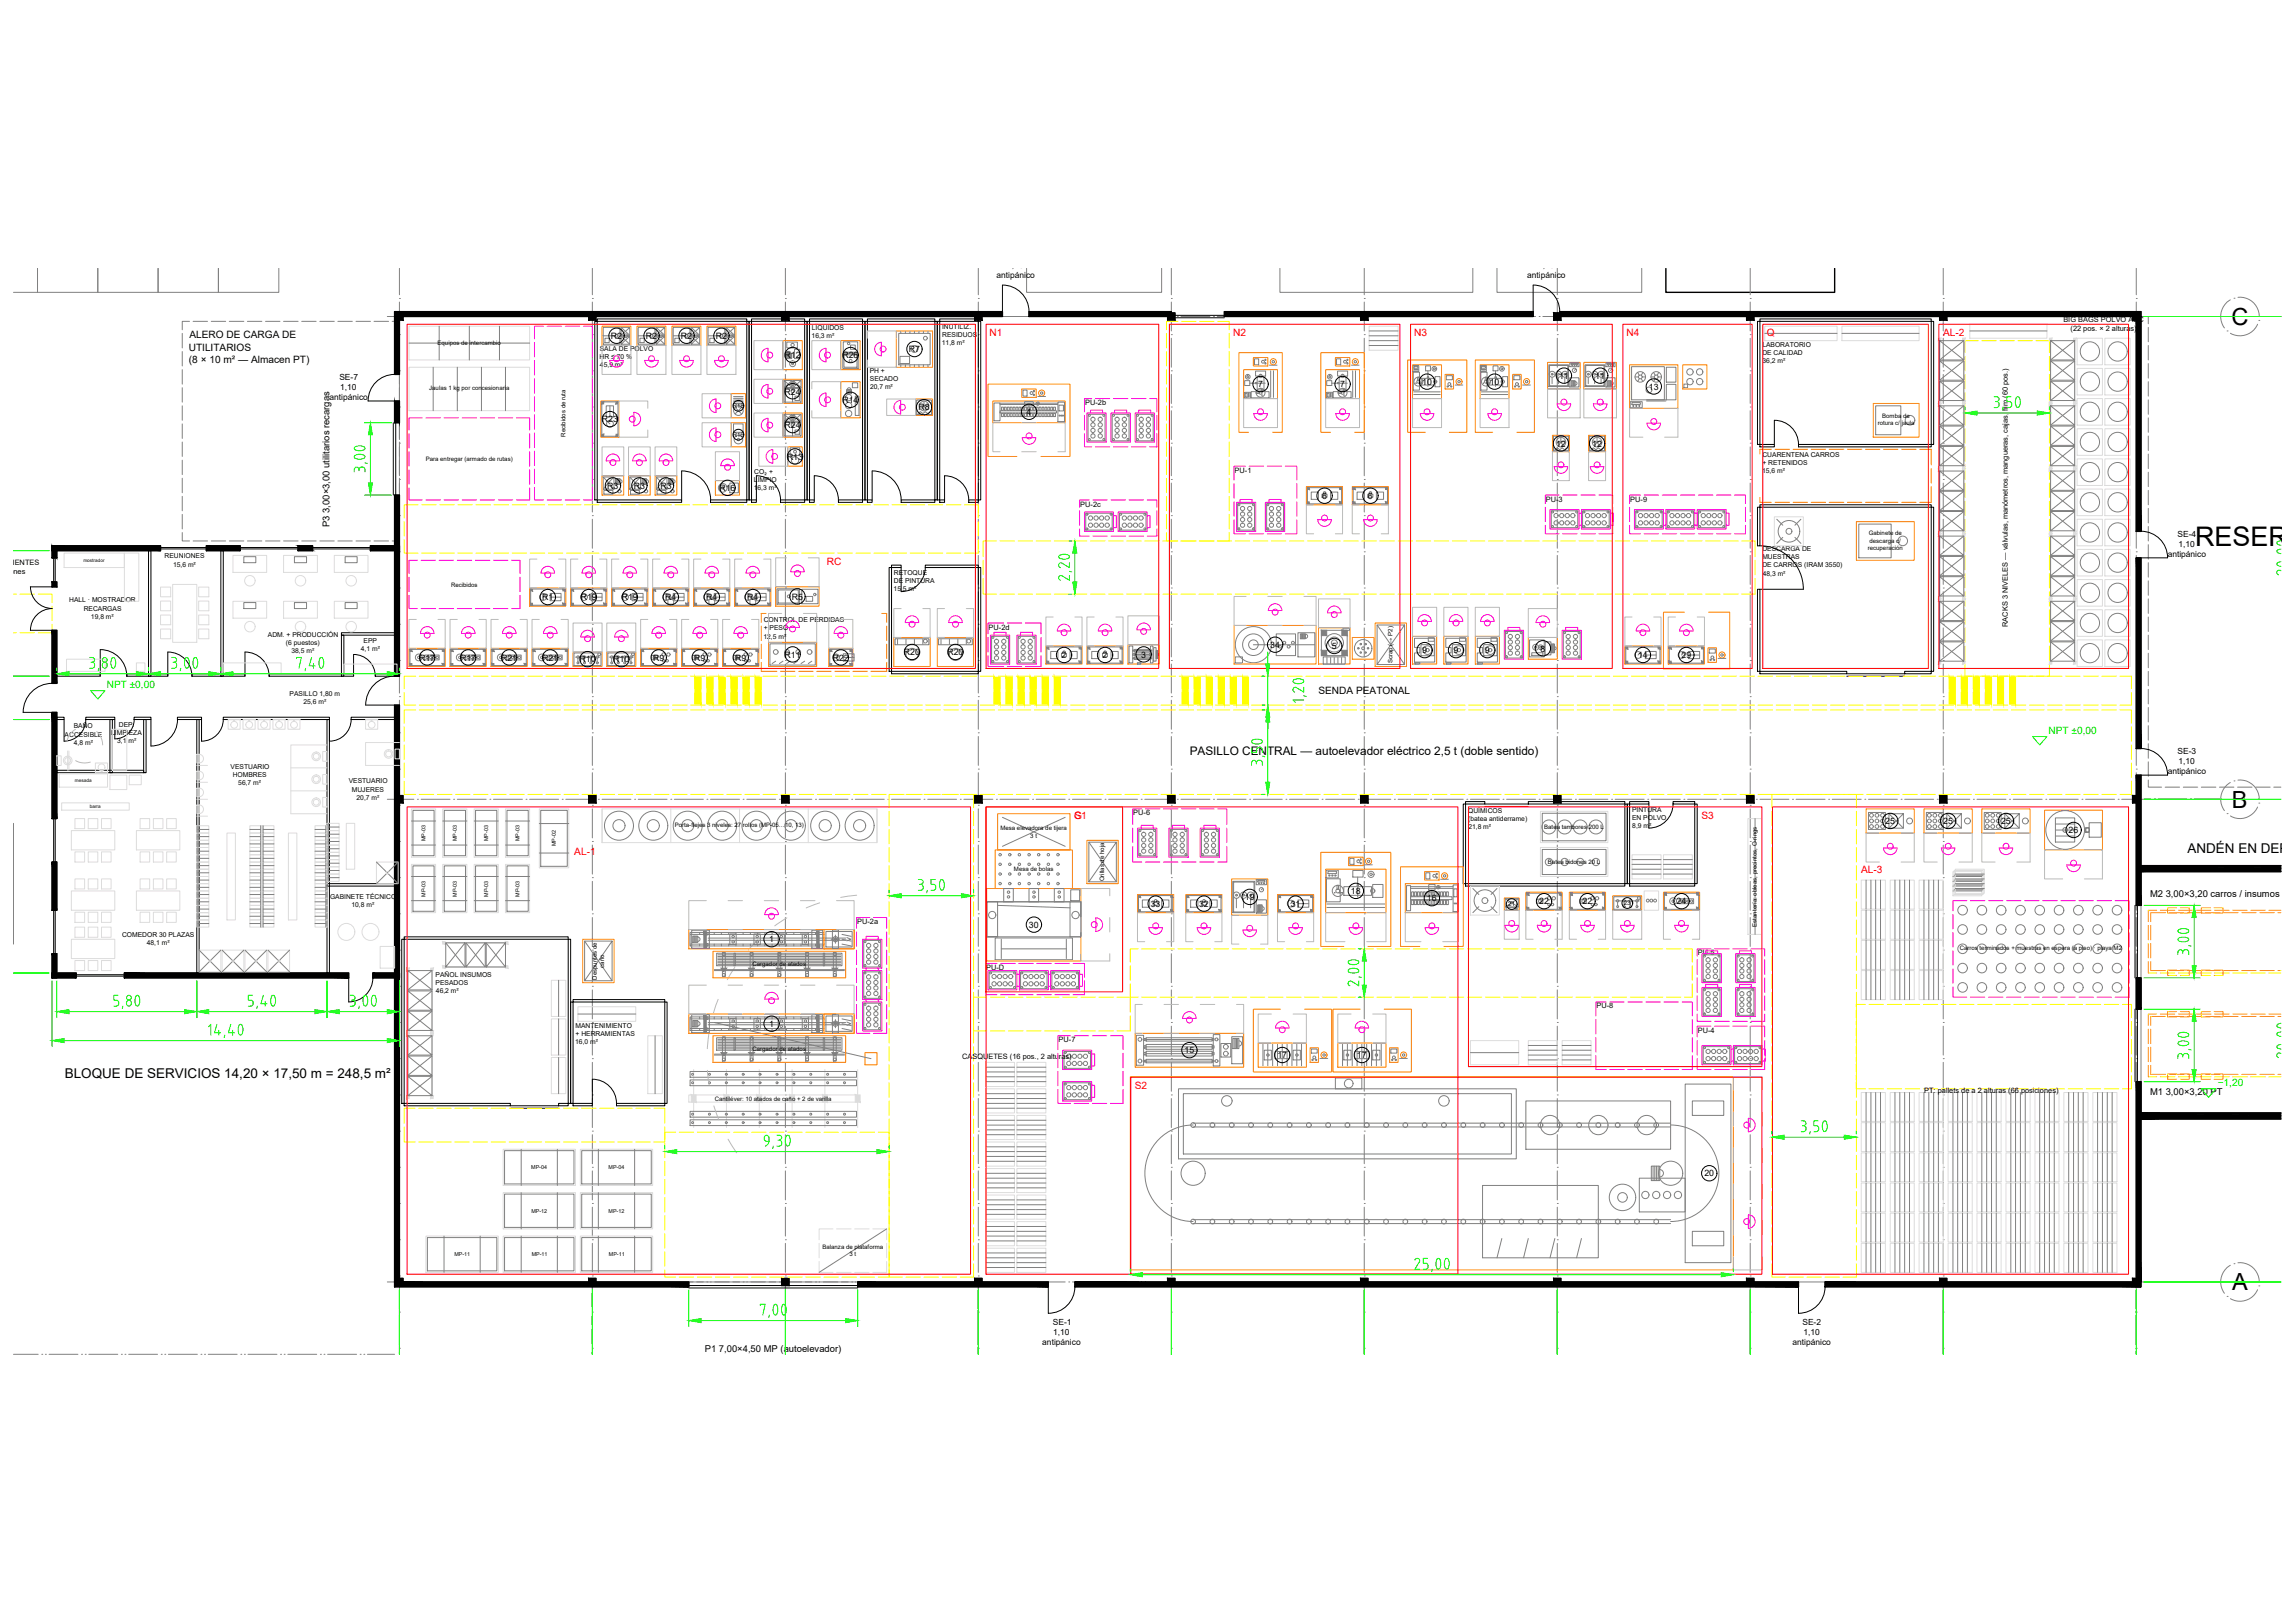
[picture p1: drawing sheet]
<svg xmlns="http://www.w3.org/2000/svg" width="841mm" height="594mm" viewBox="0 0 841 594" stroke-linecap="round" stroke-linejoin="round" font-family="sans-serif">
<defs><g id="words">
<text font-size="12.3" fill="#0f0" x="136.5" y="175" transform="rotate(-90 136.5 175)">3,00</text>
<g font-size="11.9" fill="#0f0">
<text x="394.4" y="213.8" transform="rotate(-90 394.4 213.8)">2,20</text>
<text x="31.7" y="247.6">3,80</text>
<text x="60.7" y="247.6">3,00</text>
<text x="107.6" y="247.6">7,40</text>
<text x="465.3" y="281.5" transform="rotate(-90 465.3 281.5)">3,50</text>
<text x="335.1" y="329.1">3,50</text>
<text x="804.7" y="352.1" transform="rotate(-90 804.7 352.1)">3,00</text>
<text x="500.6" y="363.4" transform="rotate(-90 500.6 363.4)">2,00</text>
<text x="40.6" y="371.5">5,80</text>
<text x="89.6" y="371.5">5,40</text>
<text x="125.9" y="371.5">3,00</text>
<text x="804.7" y="389.8" transform="rotate(-90 804.7 389.8)">3,00</text>
<text x="659" y="417.3">3,50</text>
<text x="276.6" y="422.6">9,30</text>
<text x="276.2" y="484.7">7,00</text>
</g>
<text font-size="9.9" x="804.4" y="200">RESERV</text>
<g font-size="8.6">
<text x="817.7" y="119">C</text>
<text x="817.9" y="295.8">B</text>
<text x="818" y="472.6">A</text>
</g>
<g font-size="4.9" fill="#0f0">
<text x="837.1" y="211.7" transform="rotate(-90 837.1 211.7)">20,00</text>
<text x="837.1" y="388.8" transform="rotate(-90 837.1 388.8)">20,00</text>
</g>
<g font-size="4.9">
<text x="801.6" y="312.3">ANDÉN EN DEPR</text>
<text x="23.7" y="394.9">BLOQUE DE SERVICIOS 14,20 × 17,50 m = 248,5 m²</text>
</g>
<text font-size="4.3" x="436" y="276.6">PASILLO CENTRAL — autoelevador eléctrico 2,5 t (doble sentido)</text>
<g font-size="3.7">
<text x="69.5" y="123.9">ALERO DE CARGA DE</text>
<text x="69.2" y="128.4">UTILITARIOS</text>
<text x="69.2" y="132.9">(8 × 10 m² — Almacen PT)</text>
<text x="483.2" y="254.3">SENDA PEATONAL</text>
</g>
<g font-size="3.7" fill="#f00">
<text x="362.7" y="123">N1</text>
<text x="451.9" y="123">N2</text>
<text x="518.2" y="123">N3</text>
<text x="596" y="123">N4</text>
<text x="647.4" y="123">Q</text>
<text x="712.1" y="123">AL-2</text>
<text x="303" y="207">RC</text>
<text x="393.7" y="299.9">G</text>
<text x="393.7" y="299.9">S1</text>
<text x="623.6" y="299.9">S3</text>
<text x="210.5" y="313.1">AL-1</text>
<text x="682.1" y="319.7">AL-3</text>
<text x="415.8" y="398.9">S2</text>
</g>
<g font-size="3.7" fill="#0f0">
<text x="39.1" y="252">NPT ±0,00</text>
<text x="750.7" y="268.8">NPT ±0,00</text>
<text x="812.7" y="397.9">−1,20</text>
</g>
<g font-size="3.5">
<text x="120.7" y="193" transform="rotate(-90 120.7 193)">P3 3,00×3,00 utilitarios recargas</text>
<text x="787.9" y="328.6">M2 3,00×3,20 carros / insumos</text>
<text x="787.9" y="401.1">M1 3,00×3,20 PT</text>
<text x="258.3" y="495.2">P1 7,00×4,50 MP (autoelevador)</text>
</g>
<g font-size="3.2">
<text x="223.9" y="124.1">R2</text>
<text x="236.7" y="124.1">R2</text>
<text x="249.5" y="124.1">R2</text>
<text x="262.3" y="124.1">R2</text>
<text x="287.5" y="131.2">R12</text>
<text x="308.7" y="131.2">R26</text>
<text x="333" y="129">R7</text>
<text x="461" y="141.8">7</text>
<text x="491.1" y="141.8">7</text>
<text x="521.2" y="140.9">10</text>
<text x="545.9" y="140.9">10</text>
<text x="571.3" y="138.7">11</text>
<text x="584.6" y="138.7">11</text>
<text x="604.3" y="142.7">13</text>
<text x="287.5" y="144.5">R24</text>
<text x="308.7" y="147.6">R14</text>
<text x="220.5" y="154.7">R23</text>
<text x="336.6" y="150.3">R8</text>
<text x="376.2" y="152">4</text>
<text x="287.5" y="156.9">R24</text>
<text x="570.2" y="163.6">12</text>
<text x="583.5" y="163.6">12</text>
<text x="288.4" y="168.3">R13</text>
<text x="222.5" y="179">R3</text>
<text x="232.3" y="179">R3</text>
<text x="242" y="179">R3</text>
<text x="263.6" y="179.8">R16</text>
<text x="484.5" y="182.7">6</text>
<text x="501.3" y="182.7">6</text>
<text x="198.7" y="219.9">R1</text>
<text x="212.8" y="219.9">R19</text>
<text x="227.8" y="219.9">R19</text>
<text x="243.7" y="219.9">R4</text>
<text x="258.8" y="219.9">R4</text>
<text x="273.8" y="219.9">R4</text>
<text x="290.2" y="219.6">R5</text>
<text x="331.2" y="240">R20</text>
<text x="347.2" y="240">R20</text>
<text x="465.5" y="237.3">34</text>
<text x="488" y="237.8">5</text>
<text x="521.2" y="239.3">9</text>
<text x="532.7" y="239.3">9</text>
<text x="544.1" y="239.3">9</text>
<text x="564.5" y="238.6">8</text>
<text x="153.6" y="241.9">R17</text>
<text x="168.6" y="241.9">R17</text>
<text x="183.6" y="241.9">R21</text>
<text x="198.7" y="241.9">R21</text>
<text x="212.4" y="242.6">R10</text>
<text x="224.7" y="242.6">R10</text>
<text x="239.3" y="241.9">R9</text>
<text x="254.4" y="241.9">R9</text>
<text x="269.4" y="241.9">R9</text>
<text x="287.5" y="240.8">R11</text>
<text x="305.2" y="241.9">R22</text>
<text x="389" y="241.1">2</text>
<text x="404" y="241.1">2</text>
<text x="418.2" y="240.8">3</text>
<text x="600.3" y="241.1">14</text>
<text x="616.2" y="241.1">29</text>
<text x="690.9" y="301.9">25</text>
<text x="712.1" y="301.9">25</text>
<text x="733.3" y="301.9">25</text>
<text x="758" y="305.2">26</text>
<text x="456.2" y="329.7">19</text>
<text x="495.1" y="327.5">18</text>
<text x="421.7" y="332.1">33</text>
<text x="439.4" y="332.1">32</text>
<text x="473" y="332.1">31</text>
<text x="522.9" y="330.1">16</text>
<text x="564" y="331.2">22</text>
<text x="580" y="331.2">22</text>
<text x="614.4" y="331.2">24</text>
<text x="377" y="339.9">30</text>
<text x="281.8" y="345.2">1</text>
<text x="281.8" y="376.1">1</text>
<text x="434.1" y="385.8">15</text>
<text x="468.1" y="387.6">17</text>
<text x="497.3" y="387.6">17</text>
<text x="624.6" y="430.9">20</text>
</g>
<g font-size="3.1">
<text x="365.2" y="101.9">antipánico</text>
<text x="369.1" y="98.2">1,10</text>
<text x="559.7" y="101.9">antipánico</text>
<text x="563.6" y="98.2">1,10</text>
<text x="124.4" y="139.1">SE-7</text>
<text x="124.7" y="142.8">1,10</text>
<text x="120.8" y="146.5">antipánico</text>
<text x="798" y="196.6">SE-4</text>
<text x="794.4" y="204">antipánico</text>
<text x="798.3" y="200.3">1,10</text>
<text x="798" y="276.2">SE-3</text>
<text x="798.3" y="279.8">1,10</text>
<text x="794.4" y="283.5">antipánico</text>
<text x="385.8" y="485.2">SE-1</text>
<text x="660.5" y="485.2">SE-2</text>
<text x="385.9" y="488.9">1,10</text>
<text x="660.9" y="488.9">1,10</text>
<text x="382" y="492.6">antipánico</text>
<text x="656.9" y="492.6">antipánico</text>
</g>
<g font-size="2.7">
<text x="756.1" y="118.1">BIG BAGS POLVO ABC</text>
<text x="758.8" y="121.4">(22 pos. × 2 alturas)</text>
<text x="397.7" y="148.4">PU-2b</text>
<text x="452.4" y="173.1">PU-1</text>
<text x="395.9" y="185.5">PU-2c</text>
<text x="566.5" y="183.7">PU-3</text>
<text x="597.4" y="183.7">PU-9</text>
<text x="1.2" y="207">CLIENTES</text>
<text x="0" y="210.3">calones</text>
<text x="362.3" y="230.6">PU-2d</text>
<text x="735.8" y="229.6" transform="rotate(-90 735.8 229.6)">RACKS 3 NIVELES — válvulas, manómetros, mangueras, cajas, film (60 pos.)</text>
<text x="415.3" y="298.7">PU-6</text>
<text x="314.1" y="338.4">PU-2a</text>
<text x="622.2" y="349.9">PU-5</text>
<text x="361.4" y="355.2">PU-D</text>
<text x="585.1" y="369.4">PU-8</text>
<text x="387.9" y="381.7">PU-7</text>
<text x="622.2" y="378.2">PU-4</text>
<text x="352.6" y="388">CASQUETES (16 pos., 2 alturas)</text>
<text x="705.1" y="400.4">PT: pallets de a 2 alturas (66 posiciones)</text>
</g>
<g font-size="2.5">
<text x="297.4" y="123.9">16,3 m²</text>
<text x="297.5" y="121">LÍQUIDOS</text>
<text x="345.2" y="120.5">INUTILIZ.</text>
<text x="345.3" y="123.5">RESIDUOS</text>
<text x="219.7" y="131.5">HR ≤ 70 %</text>
<text x="219.8" y="128.5">SALA DE POLVO</text>
<text x="345.2" y="126.5">11,8 m²</text>
<text x="645.8" y="127.2">LABORATORIO</text>
<text x="645.8" y="130.1">DE CALIDAD</text>
<text x="219.9" y="134.5">45,9 m²</text>
<text x="318.7" y="136.5">PH +</text>
<text x="645.9" y="133.1">36,2 m²</text>
<text x="318.8" y="139.4">SECADO</text>
<text x="318.8" y="142.4">20,7 m²</text>
<text x="645.9" y="167.4">CUARENTENA CARROS</text>
<text x="276.4" y="173.6">CO₂ +</text>
<text x="645.7" y="173.3">15,6 m²</text>
<text x="645.9" y="170.4">+ RETENIDOS</text>
<text x="276.2" y="179.5">16,3 m²</text>
<text x="276.3" y="176.6">LIMPIO</text>
<text x="645.8" y="201.9">DESCARGA DE</text>
<text x="60.3" y="204.5">REUNIONES</text>
<text x="63.4" y="207.5">15,6 m²</text>
<text x="645.8" y="204.9">MUESTRAS</text>
<text x="645.8" y="207.8">DE CARROS (IRAM 3550)</text>
<text x="327.6" y="210.7">RETOQUE</text>
<text x="327.6" y="213.7">DE PINTURA</text>
<text x="646" y="210.8">48,3 m²</text>
<text x="25.3" y="220.7">HALL · MOSTRADOR</text>
<text x="327.5" y="216.6">15,5 m²</text>
<text x="30.7" y="223.6">RECARGAS</text>
<text x="33.3" y="226.6">19,8 m²</text>
<text x="279.9" y="227.9">CONTROL DE PÉRDIDAS</text>
<text x="98.2" y="233.2">ADM. + PRODUCCIÓN</text>
<text x="279.8" y="233.9">12,5 m²</text>
<text x="279.9" y="230.9">+ PESO</text>
<text x="104.8" y="236.2">(6 puestos)</text>
<text x="106.8" y="239.2">38,5 m²</text>
<text x="132.2" y="238.4">4,1 m²</text>
<text x="133.3" y="235.4">EPP</text>
<text x="106.1" y="254.9">PASILLO 1,80 m</text>
<text x="111.2" y="257.8">25,6 m²</text>
<text x="23.7" y="269.8">ACCESIBLE</text>
<text x="27" y="266.8">BAÑO</text>
<text x="40.8" y="269.3">LIMPIEZA</text>
<text x="43.6" y="266.4">DEP.</text>
<text x="27.1" y="272.7">4,8 m²</text>
<text x="43" y="272.3">3,1 m²</text>
<text x="84.5" y="281.7">VESTUARIO</text>
<text x="85.3" y="284.6">HOMBRES</text>
<text x="87.3" y="287.6">56,7 m²</text>
<text x="127.8" y="286.9">VESTUARIO</text>
<text x="128.9" y="289.9">MUJERES</text>
<text x="130.7" y="292.9">20,7 m²</text>
<text x="538" y="297.8">QUÍMICOS</text>
<text x="598.1" y="297.3">PINTURA</text>
<text x="538" y="300.8">(batea antiderrame)</text>
<text x="538.1" y="303.7">21,8 m²</text>
<text x="598.1" y="300.3">EN POLVO</text>
<text x="598.2" y="303.2">8,9 m²</text>
<text x="120.9" y="329.3">GABINETE TÉCNICO</text>
<text x="128.8" y="332.3">10,8 m²</text>
<text x="44.7" y="343.3">COMEDOR 30 PLAZAS</text>
<text x="53.8" y="346.2">48,1 m²</text>
<text x="159.6" y="357.8">PAÑOL INSUMOS</text>
<text x="159.6" y="360.8">PESADOS</text>
<text x="159.8" y="363.7">46,2 m²</text>
<text x="210.9" y="376.5">MANTENIMIENTO</text>
<text x="210.8" y="382.4">16,0 m²</text>
<text x="210.9" y="379.4">+ HERRAMIENTAS</text>
</g>
<g font-size="2.2">
<text x="160.3" y="126.2">Equipos de intercambio</text>
<text x="157.3" y="143">Jaulas 1 kg por concesionaria</text>
<text x="268.5" y="149.5">R18</text>
<text x="688.1" y="155.8">rotura c/ jaula</text>
<text x="689.8" y="153.2">Bomba de</text>
<text x="207.2" y="160" transform="rotate(-90 207.2 160)">Recibidos de ruta</text>
<text x="268.5" y="160">R16</text>
<text x="156" y="168.7">Para entregar (armado de rutas)</text>
<text x="684.9" y="196.1">Gabinete de</text>
<text x="684.5" y="201.4">recuperación</text>
<text x="685.1" y="198.7">descarga c/</text>
<text x="165.3" y="214.9">Recibidos</text>
<text x="510.3" y="242.9" transform="rotate(-90 510.3 242.9)">Scrap (→ P2)</text>
<text x="247.3" y="303">Porta-flejes 3 niveles: 27 rollos (MP-05…10, 13)</text>
<text x="366.6" y="304.1">Mesa elevadora de tijera</text>
<text x="565.9" y="303.7">Batea tambores 200 L</text>
<text x="377.6" y="306.8">3 t</text>
<text x="567.3" y="316.5">Batea bidones 20 L</text>
<text x="371.6" y="319.2">Mesa de bolas</text>
<text x="404.6" y="322.8" transform="rotate(-90 404.6 322.8)">Orillas de hoja</text>
<text x="552.7" y="331.9">21</text>
<text x="595.1" y="331.6">23</text>
<text x="643.7" y="339.4" transform="rotate(-90 643.7 339.4)">Estantería: obleas, precintos, O-rings</text>
<text x="275.7" y="353.9">Cargador de atados</text>
<text x="718.2" y="348.1">Carros terminados + muestras en espera (a piso) · playa M2</text>
<text x="218.8" y="358.9" transform="rotate(-90 218.8 358.9)">Despuntes de</text>
<text x="221.4" y="354.4" transform="rotate(-90 221.4 354.4)">caño</text>
<text x="275.7" y="384.8">Cargador de atados</text>
<text x="261.9" y="403.2">Cantiléver: 10 atados de caño + 2 de varilla</text>
<text x="301.4" y="457.5">Balanza de plataforma</text>
<text x="311.3" y="460.2">3 t</text>
</g>
<g font-size="2">
<text x="155.9" y="308" transform="rotate(-90 155.9 308)">MP-03</text>
<text x="167.4" y="308" transform="rotate(-90 167.4 308)">MP-03</text>
<text x="178.9" y="308" transform="rotate(-90 178.9 308)">MP-03</text>
<text x="190.4" y="308" transform="rotate(-90 190.4 308)">MP-03</text>
<text x="203.7" y="310" transform="rotate(-90 203.7 310)">MP-02</text>
<text x="155.9" y="328.4" transform="rotate(-90 155.9 328.4)">MP-03</text>
<text x="167.4" y="328.4" transform="rotate(-90 167.4 328.4)">MP-03</text>
<text x="178.9" y="328.4" transform="rotate(-90 178.9 328.4)">MP-03</text>
<text x="190.4" y="328.4" transform="rotate(-90 190.4 328.4)">MP-03</text>
<text x="194.7" y="428.3">MP-04</text>
<text x="223" y="428.3">MP-04</text>
<text x="194.7" y="444.2">MP-12</text>
<text x="223" y="444.2">MP-12</text>
<text x="166.5" y="460.1">MP-11</text>
<text x="194.8" y="460.1">MP-11</text>
<text x="223.1" y="460.1">MP-11</text>
</g>
<g font-size="1.7">
<text x="30.6" y="205.8">mostrador</text>
<text x="27.5" y="286.5">mesada</text>
<text x="32.9" y="296">barra</text>
</g>
</g></defs>
<!-- layer: EXTERIOR -->
<g fill="none" stroke="#808080" stroke-width=".37">
<path d="M102.2 98.3v8.8h-22.2v-8.8v8.8h-22.1v-8.8v8.8h-22.1v-8.8v8.8h-22.1v-8.8v8.8h-8.8M376.2 98.3v8.8h49.5v-8.8M469 98.3v8.8h70.7v-8.8M548.6 98.3v8.8h53v-8.8M69.5 117.7h-2.7v3.1M70.8 117.7h5.3M77.4 117.7h5.3M84 117.7h5.4M90.7 117.7h5.3M97.3 117.7h5.3M103.9 117.7h5.3M110.6 117.7h5.3"/>
<path d="M117.2 117.7h5.3M123.8 117.7h5.3M130.5 117.7h5.2M137.1 117.7h5.3M143.7 117.7h2.7v3.1M66.8 122.1v5.3M66.8 128.7v5.3M66.8 135.4v5.3M146.4 122.1v5.3M146.4 128.7v5.3M146.4 135.4v5.3M66.8 142v5.3"/>
<path d="M66.8 148.6v5.3M66.8 155.3v5.3M146.4 142v5.3M146.4 148.6v5.3M146.4 155.3v5.3M66.8 161.9v5.3M66.8 168.5v5.3M66.8 175.1v5.4M146.4 161.9v5.3M146.4 168.5v5.3M146.4 175.1v5.4M66.8 195v3.1h2.7"/>
<path d="M66.8 181.8v5.3M66.8 188.4v5.3M70.8 198.1h5.3M77.4 198.1h5.3M84 198.1h5.4M90.7 198.1h5.3M97.3 198.1h5.3M103.9 198.1h5.3M110.6 198.1h5.3M117.2 198.1h5.3M123.8 198.1h5.3M130.5 198.1h5.2"/>
<path d="M137.1 198.1h5.3M146.4 181.8v5.3M146.4 188.4v5.3M146.4 195v3.1h-2.7M4.9 301.6v44.2M835.9 319.2h-51.3v88.4h51.3M217.1 473.5v5.3M220.8 469.5h-3.7v2.7M222.2 469.5h5.3M228.8 469.5h5.3M235.4 469.5h5.3M242 469.5h5.3"/>
<path d="M248.7 469.5h5.3M255.3 469.5h5.3M261.9 469.5h5.3M268.6 469.5h5.3M275.2 469.5h5.3M281.8 469.5h5.3M288.4 469.5h5.4M295.1 469.5h5.3M301.7 469.5h5.3M308.3 469.5h5.4M315 469.5h5.3M321.6 469.5h5.3"/>
<path d="M328.2 469.5h5.3M334.9 469.5h5.3M341.5 469.5h5.3M348.1 469.5h5.3M354.8 469.5h3.7v2.7M358.5 473.5v5.3M4.9 496h9.1M15.3 496h.1M16.6 496h.1M18 496h10.6M29.9 496h.1M31.2 496h.1"/>
<path d="M32.5 496h10.7M44.5 496h.1M45.8 496h.1M47.1 496h10.6M59.1 496h.1M60.4 496h.1M61.7 496h10.6M73.6 496h.1M75 496h.1M76.3 496h10.6M88.3 496h.1M89.6 496h.1"/>
<path d="M90.9 496h10.6M102.8 496h.1M104.1 496h.1M105.5 496h10.6M117.4 496h.1M118.7 496h.1M120 496h10.7M132 496h.1M133.3 496h.1M134.6 496h10M217.1 480.2v5.3M217.1 486.8v5.3"/>
<path d="M217.1 493.4v2.6M358.5 480.2v5.3M358.5 486.8v5.3M358.5 493.4v2.6"/>
</g>
<!-- layer: MUROS -->
<g fill="none" stroke="#000" stroke-width=".51">
<path d="M610.5 98.3v8.8h61.8v-8.8M144.6 114.1h222.8v1.8h-222.8zM144.6 115.9h1.8v21.2h-1.8zM377.1 114.1h52.1v1.8h-52.1zM448.7 114.1h113.1v1.8h-113.1zM571.6 114.1h213v1.8h-213zM782.9 115.9h1.7v78.7h-1.7zM144.6 146.9h1.8v7.9h-1.8zM19.1 199.9h1.7v4.4h-1.7zM19.1 199.9h39.7v1.8h-39.7zM75.6 199.9h12.4v1.8h-12.4zM109.2 199.9h5.3v1.8h-5.3z"/>
<path d="M135.7 199.9h10.7v1.8h-10.7zM144.6 181.3h1.8v66.4h-1.8zM19.1 213.2h1.7v1.7h-1.7zM782.9 204.3h1.7v69.9h-1.7zM19.1 230.9h1.7v19.4h-1.7zM144.6 258.2h1.8v211.3h-1.8zM19.1 260.9h1.7v38.9h-1.7zM782.9 283.9h1.7v47.7h-1.7zM19.1 315.7h1.7v17.7h-1.7zM835.9 317h-51.3v2.2h51.3M19.1 349.3h1.7v8.9h-1.7zM19.1 356.4h8.8v1.8h-8.8z"/>
<path d="M45.6 356.4h82.2v1.8h-82.2zM136.6 356.4h9.8v1.8h-9.8zM782.9 358.2h1.7v11.4h-1.7zM782.9 396.2h1.7v73.3h-1.7zM835.9 407.6h-51.3v2.2h51.3M144.6 469.5h107.8v1.8h-107.8zM314.3 469.5h69.9v1.8h-69.9zM393.9 469.5h265.2v1.8h-265.2zM668.8 469.5h115.8v1.8h-115.8z"/>
</g>
<g fill="#000" stroke="#000" stroke-width=".37">
<path d="M784.6 317h51.3v1zM784.6 407.6h51.3v1.1z"/>
<path d="M144.6 115.9l1.8 21.2v-21.2zM144.6 115.9l1.8 21.2h-1.8z"/>
<path d="M144.6 114.1l222.8 1.8v-1.8zM144.6 114.1l222.8 1.8h-222.8z"/>
<path d="M377.1 114.1l52.1 1.8v-1.8zM377.1 114.1l52.1 1.8h-52.1z"/>
<path d="M448.7 114.1l113.1 1.8v-1.8zM448.7 114.1l113.1 1.8h-113.1z"/>
<path d="M571.6 114.1l213 1.8v-1.8zM571.6 114.1l213 1.8h-213z"/>
<path d="M782.9 115.9l1.7 78.7v-78.7zM782.9 115.9l1.7 78.7h-1.7z"/>
<path d="M144.6 146.9l1.8 7.9v-7.9zM144.6 146.9l1.8 7.9h-1.8z"/>
<path d="M19.1 199.9l1.7 4.4v-4.4zM19.1 199.9l1.7 4.4h-1.7z"/>
<path d="M19.1 199.9l39.7 1.8v-1.8zM19.1 199.9l39.7 1.8h-39.7z"/>
<path d="M75.6 199.9l12.4 1.8v-1.8zM75.6 199.9l12.4 1.8h-12.4z"/>
<path d="M109.2 199.9l5.3 1.8v-1.8zM109.2 199.9l5.3 1.8h-5.3z"/>
<path d="M144.6 181.3l1.8 66.4v-66.4zM144.6 181.3l1.8 66.4h-1.8z"/>
<path d="M135.7 199.9l10.7 1.8v-1.8zM135.7 199.9l10.7 1.8h-10.7z"/>
<path d="M19.1 213.2l1.7 1.7v-1.7zM19.1 213.2l1.7 1.7h-1.7z"/>
<path d="M782.9 204.3l1.7 69.9v-69.9zM782.9 204.3l1.7 69.9h-1.7z"/>
<path d="M19.1 230.9l1.7 19.4v-19.4zM19.1 230.9l1.7 19.4h-1.7z"/>
<path d="M144.6 258.2l1.8 211.3v-211.3zM144.6 258.2l1.8 211.3h-1.8z"/>
<path d="M19.1 260.9l1.7 38.9v-38.9zM19.1 260.9l1.7 38.9h-1.7z"/>
<path d="M782.9 283.9l1.7 47.7v-47.7zM782.9 283.9l1.7 47.7h-1.7z"/>
<path d="M19.1 315.7l1.7 17.7v-17.7zM19.1 315.7l1.7 17.7h-1.7z"/>
<path d="M784.6 319.2h51.3v-1.2zM784.6 317l51.3 1-51.3 1.2z"/>
<path d="M19.1 349.3l1.7 8.9v-8.9zM19.1 349.3l1.7 8.9h-1.7z"/>
<path d="M19.1 356.4l8.8 1.8v-1.8zM19.1 356.4l8.8 1.8h-8.8z"/>
<path d="M45.6 356.4l82.2 1.8v-1.8zM45.6 356.4l82.2 1.8h-82.2z"/>
<path d="M136.6 356.4l9.8 1.8v-1.8zM136.6 356.4l9.8 1.8h-9.8z"/>
<path d="M782.9 358.2l1.7 11.4v-11.4zM782.9 358.2l1.7 11.4h-1.7z"/>
<path d="M782.9 396.2l1.7 73.3v-73.3zM782.9 396.2l1.7 73.3h-1.7z"/>
<path d="M784.6 409.8h51.3v-1.1zM784.6 407.6l51.3 1.1-51.3 1.1z"/>
<path d="M144.6 469.5l107.8 1.8v-1.8zM144.6 469.5l107.8 1.8h-107.8z"/>
<path d="M314.3 469.5l69.9 1.8v-1.8zM314.3 469.5l69.9 1.8h-69.9z"/>
<path d="M393.9 469.5l265.2 1.8v-1.8zM393.9 469.5l265.2 1.8h-265.2z"/>
<path d="M668.8 469.5l115.8 1.8v-1.8zM668.8 469.5l115.8 1.8h-115.8z"/>
</g>
<!-- layer: CAMIONES -->
<g fill="none" stroke="#ffbf00" stroke-width=".37">
<path d="M787.3 338.9v5.3M788.1 338.9v5.3M790.3 333.4h-3v4.2M793.7 334.3h-5.6v3.3M805 333.4h5.2M808.3 334.3h5.2M810 332.5h-3.3v1.9h3.3M811.3 332.5h3.3v1.9h-3.3M811.6 333.4h5.3M814.9 334.3h5.3M818.2 333.4h5.3M821.5 334.3h5.3"/>
<path d="M824.8 333.4h5.3M828.2 334.3h5.2M831.5 333.4h4.4M834.8 334.3h1.1M787.3 345.5v5.4M787.3 352.2v4.2h3M788.1 345.5v5.4M788.1 352.2v3.3h5.6M791.7 356.4h5.3M797.6 355.3h-3.3v2h3.3M798.3 356.4h5.3M799 355.3h3.3v2h-3.3"/>
<path d="M805 356.4h5.2M808.3 355.5h5.2M810 355.3h-3.3v2h3.3M811.3 355.3h3.3v2h-3.3M811.6 356.4h5.3M814.9 355.5h5.3M818.2 356.4h5.3M821.5 355.5h5.3M824.8 356.4h5.3M828.2 355.5h5.2M831.5 356.4h4.4M834.8 355.5h1.1"/>
<path d="M787.3 377v5.2M788.1 377v5.2M790.3 371.4h-3v4.2M793.7 372.3h-5.6v3.3M805 371.4h5.2M808.3 372.3h5.2M810 370.5h-3.3v2h3.3M811.3 370.5h3.3v2h-3.3M811.6 371.4h5.3M814.9 372.3h5.3M818.2 371.4h5.3M821.5 372.3h5.3"/>
<path d="M824.8 371.4h5.3M828.2 372.3h5.2M831.5 371.4h4.4M787.3 390.2v4.2h3M787.3 383.6v5.3M788.1 390.2v3.3h5.6M788.1 383.6v5.3M791.7 394.4h5.3M797.6 393.3h-3.3v2h3.3M798.3 394.4h5.3M799 393.3h3.3v2h-3.3M805 394.4h5.2"/>
<path d="M808.3 393.5h5.2M810 393.3h-3.3v2h3.3M811.3 393.3h3.3v2h-3.3M811.6 394.4h5.3M814.9 393.5h5.3M818.2 394.4h5.3M821.5 393.5h5.3M824.8 394.4h5.3M828.2 393.5h5.2M831.5 394.4h4.4M834.8 393.5h1.1"/>
</g>
<!-- layer: PASILLOS -->
<g fill="none" stroke="#ff0" stroke-width=".37">
<path d="M431.7 117.7h-4.2v3.1M433 117.7h5.3M439.6 117.7h5.3M446.3 117.7h4.2v3.1M427.5 122.1v5.3M427.5 128.7v5.3M427.5 135.4v5.3M450.5 122.1v5.3M450.5 128.7v5.3M450.5 135.4v5.3M720.1 130.5v5.3M720.1 137.1v5.4"/>
<path d="M724.9 124.8h-4.8v4.4M726.3 124.8h5.2M732.9 124.8h5.3M739.5 124.8h5.3M746.2 124.8h4.8v4.4M751 130.5v5.3M751 137.1v5.4M427.5 142v5.3M427.5 148.6v5.3M427.5 155.3v5.3M450.5 142v5.3M450.5 148.6v5.3"/>
<path d="M450.5 155.3v5.3M720.1 143.8v5.3M720.1 150.4v5.3M720.1 157v5.3M751 143.8v5.3M751 150.4v5.3M751 157v5.3M427.5 161.9v5.3M427.5 168.5v5.3M427.5 175.1v5.4M450.5 161.9v5.3M450.5 168.5v5.3"/>
<path d="M450.5 175.1v5.4M720.1 163.7v5.3M720.1 170.3v5.3M720.1 176.9v5.3M751 163.7v5.3M751 170.3v5.3M751 176.9v5.3M148.1 197.7v4.9h5.1M148.1 191.1v5.3M153.2 184.9h-5.1v4.9M154.5 184.9h5.3M161.1 184.9h5.4"/>
<path d="M167.8 184.9h5.3M174.4 184.9h5.3M181 184.9h5.4M187.7 184.9h5.3M194.3 184.9h5.3M200.9 184.9h5.3M207.6 184.9h5.3M214.2 184.9h5.3M220.8 184.9h5.3M227.5 184.9h5.3M234.1 184.9h5.3M240.7 184.9h5.3"/>
<path d="M247.3 184.9h5.4M254 184.9h5.3M260.6 184.9h5.3M267.2 184.9h5.3M273.9 184.9h5.3M280.5 184.9h5.3M287.1 184.9h5.3M293.8 184.9h5.3M300.4 184.9h5.3M307 184.9h5.3M313.7 184.9h5.3M320.3 184.9h5.3"/>
<path d="M326.9 184.9h5.3M333.5 184.9h5.4M340.2 184.9h5.3M346.8 184.9h5.3M353.4 184.9h5.1v4.9M358.5 191.1v5.3M358.5 197.7v4.9h-5.1M365.2 198.1h-4.9v5.8M366.5 198.1h5.3M373.1 198.1h5.3M379.7 198.1h5.3M399.6 198.1h5.3"/>
<path d="M406.3 198.1h5.3M412.9 198.1h5.3M419.5 198.1h5.3M426.2 198.1h5.2M427.5 195v3.1h4.2M427.5 181.8v5.3M427.5 188.4v5.3M432.8 198.1h5.5M439.4 198.1h5.5M446.1 198.1h5.2M450.5 181.8v5.3M450.5 188.4v5.3"/>
<path d="M450.5 195v3.1M452.7 198.1h5.2M459.3 198.1h5.3M465.9 198.1h5.3M472.6 198.1h5.2M479.2 198.1h5.3M485.8 198.1h5.3M492.4 198.1h5.3M499.1 198.1h5.3M505.7 198.1h5.3M512.3 198.1h5.3M519 198.1h5.3"/>
<path d="M525.6 198.1h5.3M532.2 198.1h5.3M538.8 198.1h5.3M545.5 198.1h5.3M552.1 198.1h5.3M558.7 198.1h5.3M565.4 198.1h5.3M572 198.1h5.3M578.6 198.1h5.3M585.2 198.1h5.4M591.9 198.1h5.3M598.5 198.1h5.3"/>
<path d="M605.1 198.1h5.4M611.8 198.1h5.3M618.4 198.1h5.3M625 198.1h5.3M631.7 198.1h5.3M638.3 198.1h4.9v5.8M720.1 183.6v5.3M720.1 190.2v5.3M720.1 196.8v5.3M751 183.6v5.3M751 190.2v5.3M751 196.8v5.3"/>
<path d="M4.9 217.6h1.1M7.4 217.6h5.2M14 217.6h5.1v3.1M154.5 202.6h5.3M161.1 202.6h5.4M167.8 202.6h5.3M174.4 202.6h5.3M181 202.6h5.4M187.7 202.6h5.3M194.3 202.6h5.3M200.9 202.6h5.3M207.6 202.6h5.3"/>
<path d="M214.2 202.6h5.3M220.8 202.6h5.3M227.5 202.6h5.3M234.1 202.6h5.3M240.7 202.6h5.3M247.3 202.6h5.4M254 202.6h5.3M260.6 202.6h5.3M267.2 202.6h5.3M273.9 202.6h5.3M280.5 202.6h5.3M287.1 202.6h5.3"/>
<path d="M293.8 202.6h5.3M300.4 202.6h5.3M307 202.6h5.3M313.7 202.6h5.3M320.3 202.6h5.3M326.9 202.6h5.3M333.5 202.6h5.4M340.2 202.6h5.3M346.8 202.6h5.3M360.3 211.9v5.7h4.9M360.3 205.2v5.3M366.5 217.6h5.3"/>
<path d="M373.1 217.6h5.3M379.7 217.6h5.3M399.6 217.6h5.3M406.3 217.6h5.3M412.9 217.6h5.3M419.5 217.6h5.3M426.2 217.6h5.2M432.8 217.6h5.3M439.4 217.6h5.3M446.1 217.6h5.2M452.7 217.6h5.2M459.3 217.6h5.3"/>
<path d="M465.9 217.6h5.3M472.6 217.6h5.2M479.2 217.6h5.3M485.8 217.6h5.3M492.4 217.6h5.3M499.1 217.6h5.3M505.7 217.6h5.3M512.3 217.6h5.3M519 217.6h5.3M525.6 217.6h5.3M532.2 217.6h5.3M538.8 217.6h5.3"/>
<path d="M545.5 217.6h5.3M552.1 217.6h5.3M558.7 217.6h5.3M565.4 217.6h5.3M572 217.6h5.3M578.6 217.6h5.3M585.2 217.6h5.4M591.9 217.6h5.3M598.5 217.6h5.3M605.1 217.6h5.4M611.8 217.6h5.3M618.4 217.6h5.3"/>
<path d="M625 217.6h5.3M631.7 217.6h5.3M643.2 211.9v5.7h-4.9M643.2 205.2v5.3M720.1 203.4v5.4M720.1 210.1v5.3M720.1 216.7v5.3M751 203.4v5.4M751 210.1v5.3M751 216.7v5.3M4.9 231.7h1.1M7.4 231.7h5.2"/>
<path d="M19.1 222v5.3M19.1 228.7v3h-5.1M720.1 223.3v5.4M720.1 230v5.3M720.1 236.6v5.3M751 223.3v5.4M751 230v5.3M751 236.6v5.3M148.1 253.6v4.6h4.2M152.3 247.7h-4.2v4.6M153.7 247.7h5.2M153.7 258.2h5.2"/>
<path d="M160.3 247.7h5.3M160.3 258.2h5.3M166.9 247.7h5.3M166.9 258.2h5.3M173.6 247.7h5.2M173.6 258.2h5.2M180.2 247.7h5.3M180.2 258.2h5.3M186.8 247.7h5.3M186.8 258.2h5.3M193.4 247.7h5.3M193.4 258.2h5.3"/>
<path d="M200.1 247.7h5.2M200.1 258.2h5.2M206.7 247.7h5.3M206.7 258.2h5.3M213.3 247.7h5.3M213.3 258.2h5.3M219.9 247.7h5.3M219.9 258.2h5.3M226.6 247.7h5.3M226.6 258.2h5.3M233.2 247.7h5.3M233.2 258.2h5.3"/>
<path d="M239.8 247.7h5.3M239.8 258.2h5.3M246.5 247.7h5.3M246.5 258.2h5.3M253.1 247.7h5.3M253.1 258.2h5.3M254.7 252.3v-4.2h2.2v4.2M254.7 253.6v4.2h2.2v-4.2M259.1 252.3v-4.2h2.2v4.2M259.1 253.6v4.2h2.2v-4.2M259.7 247.7h5.3M259.7 258.2h5.3"/>
<path d="M263.5 252.3v-4.2h2.2v4.2M263.5 253.6v4.2h2.2v-4.2M266.3 247.7h5.4M266.3 258.2h5.4M267.9 252.3v-4.2h2.2v4.2M267.9 253.6v4.2h2.2v-4.2M272.3 252.3v-4.2h2.2v4.2M272.3 253.6v4.2h2.2v-4.2M273 247.7h5.3M273 258.2h5.3M276.8 252.3v-4.2h2.2v4.2M276.8 253.6v4.2h2.2v-4.2"/>
<path d="M279.6 247.7h5.3M279.6 258.2h5.3M286.2 247.7h5.3M286.2 258.2h5.3M292.9 247.7h5.3M292.9 258.2h5.3M299.5 247.7h5.3M299.5 258.2h5.3M306.1 247.7h5.3M306.1 258.2h5.3M312.8 247.7h5.3M312.8 258.2h5.3"/>
<path d="M319.4 247.7h5.3M319.4 258.2h5.3M326 247.7h5.3M326 258.2h5.3M332.6 247.7h5.4M332.6 258.2h5.4M339.3 247.7h5.3M339.3 258.2h5.3M345.9 247.7h5.3M345.9 258.2h5.3M352.5 247.7h5.4M352.5 258.2h5.4"/>
<path d="M359.2 247.7h5.3M359.2 258.2h5.3M364.3 252.3v-4.2h2.2v4.2M364.3 253.6v4.2h2.2v-4.2M365.8 247.7h5.3M365.8 258.2h5.3M368.7 252.3v-4.2h2.2v4.2M368.7 253.6v4.2h2.2v-4.2M372.4 247.7h5.3M372.4 258.2h5.3M373.1 252.3v-4.2h2.2v4.2M373.1 253.6v4.2h2.2v-4.2"/>
<path d="M377.5 252.3v-4.2h2.2v4.2M377.5 253.6v4.2h2.2v-4.2M379.1 247.7h5.3M379.1 258.2h5.3M382 252.3v-4.2h2.2v4.2M382 253.6v4.2h2.2v-4.2M385.7 247.7h5.3M385.7 258.2h5.3M386.4 252.3v-4.2h2.2v4.2M386.4 253.6v4.2h2.2v-4.2M392.3 247.7h5.3M392.3 258.2h5.3"/>
<path d="M399 247.7h5.3M399 258.2h5.3M405.6 247.7h5.3M405.6 258.2h5.3M412.2 247.7h5.3M412.2 258.2h5.3M418.8 247.7h5.4M418.8 258.2h5.4M425.5 247.7h5.3M425.5 258.2h5.3M432.1 247.7h5.3M432.1 258.2h5.3"/>
<path d="M433.2 252.3v-4.2h2.2v4.2M433.2 253.6v4.2h2.2v-4.2M437.6 252.3v-4.2h2.2v4.2M437.6 253.6v4.2h2.2v-4.2M438.7 247.7h5.4M438.7 258.2h5.4M442.1 252.3v-4.2h2.2v4.2M442.1 253.6v4.2h2.2v-4.2M445.4 247.7h5.3M445.4 258.2h5.3M446.5 252.3v-4.2h2.2v4.2M446.5 253.6v4.2h2.2v-4.2"/>
<path d="M450.9 252.3v-4.2h2.2v4.2M450.9 253.6v4.2h2.2v-4.2M452 247.7h5.3M452 258.2h5.3M455.3 252.3v-4.2h2.2v4.2M455.3 253.6v4.2h2.2v-4.2M458.6 247.7h5.3M458.6 258.2h5.3M465.3 247.7h5.3M465.3 258.2h5.3M471.9 247.7h5.3M471.9 258.2h5.3"/>
<path d="M478.5 247.7h5.3M478.5 258.2h5.3M485.2 247.7h5.3M485.2 258.2h5.3M491.8 247.7h5.3M491.8 258.2h5.3M498.4 247.7h5.3M498.4 258.2h5.3M505 247.7h5.4M505 258.2h5.4M511.7 247.7h5.3M511.7 258.2h5.3"/>
<path d="M518.3 247.7h5.3M518.3 258.2h5.3M524.9 247.7h5.4M524.9 258.2h5.4M531.6 247.7h5.3M531.6 258.2h5.3M538.2 247.7h5.3M538.2 258.2h5.3M544.8 247.7h5.3M544.8 258.2h5.3M551.5 247.7h5.3M551.5 258.2h5.3"/>
<path d="M558.1 247.7h5.3M558.1 258.2h5.3M564.7 247.7h5.3M564.7 258.2h5.3M571.4 247.7h5.3M571.4 258.2h5.3M578 247.7h5.3M578 258.2h5.3M584.6 247.7h5.3M584.6 258.2h5.3M591.2 247.7h5.3M591.2 258.2h5.3"/>
<path d="M597.9 247.7h5.3M597.9 258.2h5.3M604.5 247.7h5.3M604.5 258.2h5.3M611.1 247.7h5.3M611.1 258.2h5.3M617.8 247.7h5.2M617.8 258.2h5.2M624.4 247.7h5.3M624.4 258.2h5.3M631 247.7h5.3M631 258.2h5.3"/>
<path d="M637.7 247.7h5.2M637.7 258.2h5.2M644.3 247.7h5.3M644.3 258.2h5.3M650.9 247.7h5.3M650.9 258.2h5.3M657.5 247.7h5.3M657.5 258.2h5.3M664.2 247.7h5.2M664.2 258.2h5.2M670.8 247.7h5.3M670.8 258.2h5.3"/>
<path d="M677.4 247.7h5.3M677.4 258.2h5.3M684.1 247.7h5.2M684.1 258.2h5.2M690.7 247.7h5.3M690.7 258.2h5.3M697.3 247.7h5.3M697.3 258.2h5.3M703.9 247.7h5.3M703.9 258.2h5.3M710.6 247.7h5.3M710.6 258.2h5.3"/>
<path d="M714.3 252.3v-4.2h2.2v4.2M714.3 253.6v4.2h2.2v-4.2M717.2 247.7h5.3M717.2 258.2h5.3M718.8 252.3v-4.2h2.2v4.2M718.8 253.6v4.2h2.2v-4.2M720.1 243.2v4.5h4.8M723.2 252.3v-4.2h2.2v4.2M723.2 253.6v4.2h2.2v-4.2M723.8 247.7h31.8M723.8 258.2h5.3M727.6 252.3v-4.2h2.2v4.2"/>
<path d="M727.6 253.6v4.2h2.2v-4.2M730.4 258.2h5.4M732 252.3v-4.2h2.2v4.2M732 253.6v4.2h2.2v-4.2M736.4 252.3v-4.2h2.2v4.2M736.4 253.6v4.2h2.2v-4.2M737.1 258.2h5.3M743.7 258.2h5.3M750.3 258.2h5.3M751 243.2v4.5M757 247.7h5.3M757 258.2h5.3"/>
<path d="M763.6 247.7h5.3M763.6 258.2h5.3M770.2 247.7h5.3M770.2 258.2h5.3M776.9 247.7h4.2v4.6M781.1 253.6v4.6h-4.2M148.1 266.2v5.3M148.1 272.9v5.2M148.1 279.5v5.3M152.3 260h-4.2v4.9M153.7 260h5.2M160.3 260h5.3"/>
<path d="M166.9 260h5.3M173.6 260h5.2M180.2 260h5.3M186.8 260h5.3M193.4 260h5.3M200.1 260h5.2M206.7 260h5.3M213.3 260h5.3M219.9 260h5.3M226.6 260h5.3M233.2 260h5.3M239.8 260h5.3"/>
<path d="M246.5 260h5.3M253.1 260h5.3M259.7 260h5.3M266.3 260h5.4M273 260h5.3M279.6 260h5.3M286.2 260h5.3M292.9 260h5.3M299.5 260h5.3M306.1 260h5.3M312.8 260h5.3M319.4 260h5.3"/>
<path d="M326 260h5.3M332.6 260h5.4M339.3 260h5.3M345.9 260h5.3M352.5 260h5.4M359.2 260h5.3M365.8 260h5.3M372.4 260h5.3M379.1 260h5.3M385.7 260h5.3M392.3 260h5.3M399 260h5.3"/>
<path d="M405.6 260h5.3M412.2 260h5.3M418.8 260h5.4M425.5 260h5.3M432.1 260h5.3M438.7 260h5.4M445.4 260h5.3M452 260h5.3M458.6 260h5.3M465.3 260h5.3M471.9 260h5.3M478.5 260h5.3"/>
<path d="M485.2 260h5.3M491.8 260h5.3M498.4 260h5.3M505 260h5.4M511.7 260h5.3M518.3 260h5.3M524.9 260h5.4M531.6 260h5.3M538.2 260h5.3M544.8 260h5.3M551.5 260h5.3M558.1 260h5.3"/>
<path d="M564.7 260h5.3M571.4 260h5.3M578 260h5.3M584.6 260h5.3M591.2 260h5.3M597.9 260h5.3M604.5 260h5.3M611.1 260h5.3M617.8 260h5.2M624.4 260h5.3M631 260h5.3M637.7 260h5.2"/>
<path d="M644.3 260h5.3M650.9 260h5.3M657.5 260h5.3M664.2 260h5.2M670.8 260h5.3M677.4 260h5.3M684.1 260h5.2M690.7 260h5.3M697.3 260h5.3M703.9 260h5.3M710.6 260h5.3M717.2 260h5.3"/>
<path d="M723.8 260h5.3M730.4 260h5.4M737.1 260h5.3M743.7 260h5.3M750.3 260h5.3M757 260h5.3M763.6 260h5.3M770.2 260h5.3M776.9 260h4.2v4.9M781.1 266.2v5.3M781.1 272.9v5.2M781.1 279.5v5.3"/>
<path d="M148.1 286.1v4.9h4.2M153.7 291h5.2M160.3 291h5.3M166.9 291h5.3M173.6 291h5.2M180.2 291h5.3M186.8 291h5.3M193.4 291h5.3M200.1 291h5.2M206.7 291h5.3M213.3 291h5.3M219.9 291h5.3"/>
<path d="M226.6 291h5.3M233.2 291h5.3M239.8 291h5.3M246.5 291h5.3M253.1 291h5.3M259.7 291h5.3M266.3 291h5.4M273 291h5.3M279.6 291h5.3M286.2 291h5.3M292.9 291h5.3M299.5 291h5.3"/>
<path d="M306.1 291h5.3M312.8 291h5.3M319.4 291h5.3M325.8 297.2v5.2M326 291h5.3M330.7 291h-4.9v4.8M332 291h6M338.6 291h6M345.3 291h5.9M351.9 291h4.9v4.8M352.5 291h5.4M356.8 297.2v5.2"/>
<path d="M359.2 291h5.3M365.8 291h5.3M372.4 291h5.3M379.1 291h5.3M385.7 291h5.3M392.3 291h5.3M399 291h5.3M405.6 291h5.3M412.2 291h5.3M418.8 291h5.4M425.5 291h5.3M432.1 291h5.3"/>
<path d="M438.7 291h5.4M445.4 291h5.3M452 291h5.3M458.6 291h5.3M465.3 291h5.3M471.9 291h5.3M478.5 291h5.3M485.2 291h5.3M491.8 291h5.3M498.4 291h5.3M505 291h5.4M511.7 291h5.3"/>
<path d="M518.3 291h5.3M524.9 291h5.4M531.6 291h5.3M538.2 291h5.3M544.8 291h5.3M551.5 291h5.3M558.1 291h5.3M564.7 291h5.3M571.4 291h5.3M578 291h5.3M584.6 291h5.3M591.2 291h5.3"/>
<path d="M597.9 291h5.3M604.5 291h5.3M611.1 291h5.3M617.8 291h5.2M624.4 291h5.3M631 291h5.3M637.7 291h5.2M644.3 291h5.3M649.3 297.2v5.2M650.9 291h25.2M654.2 291h-4.9v4.8M675.4 291h4.9v4.8"/>
<path d="M677.4 291h5.3M680.3 297.2v5.2M684.1 291h5.2M690.7 291h5.3M697.3 291h5.3M703.9 291h5.3M710.6 291h5.3M717.2 291h5.3M723.8 291h5.3M730.4 291h5.4M737.1 291h5.3M743.7 291h5.3"/>
<path d="M750.3 291h5.3M757 291h5.3M763.6 291h5.3M770.2 291h5.3M781.1 286.1v4.9h-4.2M325.8 303.8v5.3M325.8 310.4v5.3M325.8 317v5.3M356.8 303.8v5.3M356.8 310.4v5.3M649.3 303.8v5.3M649.3 310.4v5.3"/>
<path d="M649.3 317v5.3M680.3 303.8v5.3M680.3 310.4v5.3M680.3 317v5.3M325.8 323.7v5.3M325.8 330.3v5.3M325.8 336.9v5.3M356.8 330.3v5.3M356.8 336.9v5.3M649.3 323.7v5.3M649.3 330.3v5.3M649.3 336.9v5.3"/>
<path d="M680.3 323.7v5.3M680.3 330.3v5.3M680.3 336.9v5.3M325.8 343.5v5.4M325.8 350.2v5.3M325.8 356.8v5.3M356.8 343.5v5.4M356.8 350.2v5.3M356.8 356.8v5.3M414.2 353.7v5.3M417.1 347.5h-2.9v4.9M418.4 347.5h5.3"/>
<path d="M425.1 347.5h5.2M431.7 347.5h5.3M438.3 347.5h5.3M444.9 347.5h5.3M451.6 347.5h5.2M458.2 347.5h5.3M464.8 347.5h5.3M471.5 347.5h5.2M478.1 347.5h5.3M484.7 347.5h5.3M504.6 347.5h5.3M511.2 347.5h5.3"/>
<path d="M517.8 347.5h5.4M524.5 347.5h5.3M531.1 347.5h5.3M537.7 347.5h5.3M544.4 347.5h5.3M551 347.5h5.3M557.6 347.5h5.3M564.3 347.5h5.3M570.9 347.5h5.3M577.5 347.5h5.3M584.1 347.5h5.4M590.8 347.5h5.3"/>
<path d="M597.4 347.5h5.3M604 347.5h5.4M610.7 347.5h5.3M617.3 347.5h2.9v4.9M620.2 353.7v5.3M649.3 343.5v5.4M649.3 350.2v5.3M649.3 356.8v5.3M680.3 343.5v5.4M680.3 350.2v5.3M680.3 356.8v5.3M325.8 363.4v5.3"/>
<path d="M325.8 370.1v5.3M325.8 376.7v5.3M356.8 372.1v5.5h4.8M356.8 363.4v5.3M356.8 370.1v5.3M356.8 376.7v5.3M361.6 365.2h-4.8v5.5M363 365.2h5.2M363 377.6h5.2M369.6 365.2h5.3M369.6 377.6h5.3M376.2 365.2h5.3"/>
<path d="M376.2 377.6h5.3M382.8 365.2h5.3M382.8 377.6h5.3M389.5 365.2h5.2M389.5 377.6h5.2M396.1 365.2h5.3M396.1 377.6h5.3M402.7 365.2h5.3M402.7 377.6h5.3M409.3 365.2h4.9v5.5M414.2 360.4v4.8h2.9M414.2 372.1v5.5h-4.9"/>
<path d="M418.4 365.2h5.3M425.1 365.2h5.2M431.7 365.2h5.3M438.3 365.2h5.3M444.9 365.2h5.3M451.6 365.2h5.2M458.2 365.2h5.3M464.8 365.2h5.3M471.5 365.2h5.2M478.1 365.2h5.3M484.7 365.2h5.3M504.6 365.2h5.3"/>
<path d="M511.2 365.2h5.3M517.8 365.2h5.4M524.5 365.2h5.3M531.1 365.2h5.3M537.7 365.2h5.3M544.4 365.2h5.3M551 365.2h5.3M557.6 365.2h5.3M564.3 365.2h5.3M570.9 365.2h5.3M577.5 365.2h5.3M584.1 365.2h5.4"/>
<path d="M590.8 365.2h5.3M597.4 365.2h5.3M604 365.2h5.4M610.7 365.2h5.3M620.2 360.4v4.8h-2.9M649.3 363.4v5.3M649.3 370.1v5.3M649.3 376.7v5.3M680.3 363.4v5.3M680.3 370.1v25.2M683.6 367.9h-3.3v4.8M684.9 367.9h5.3"/>
<path d="M691.6 367.9h5.3M698.2 367.9h5.3M704.8 367.9h5.3M711.4 367.9h5.4M718.1 367.9h5.3M724.7 367.9h5.3M731.3 367.9h5.4M738 367.9h5.3M744.6 367.9h5.3M751.2 367.9h5.3M757.9 367.9h5.3M764.5 367.9h5.3"/>
<path d="M771.1 367.9h5.3M777.8 367.9h3.3v4.8M781.1 374.1v5.3M325.8 383.3v5.3M325.8 390v5.3M325.8 396.6v5.3M356.8 383.3v5.3M356.8 390v5.3M356.8 396.6v5.3M649.3 383.3v5.3M649.3 390v5.3M649.3 396.6v5.3"/>
<path d="M680.3 394v4.8h3.3M680.3 396.6v5.3M684.9 398.8h5.3M691.6 398.8h5.3M698.2 398.8h5.3M704.8 398.8h5.3M711.4 398.8h5.4M718.1 398.8h5.3M724.7 398.8h5.3M731.3 398.8h5.4M738 398.8h5.3M744.6 398.8h5.3"/>
<path d="M751.2 398.8h5.3M757.9 398.8h5.3M764.5 398.8h5.3M771.1 398.8h5.3M781.1 380.7v5.3M781.1 387.3v5.3M781.1 394v4.8h-3.3M148.1 412.7v5.6h4M152.1 405.9h-4v5.5M153.4 405.9h5.3M153.4 418.3h5.3M160 405.9h5.4"/>
<path d="M160 418.3h5.4M166.7 405.9h5.3M166.7 418.3h5.3M173.3 405.9h5.3M173.3 418.3h5.3M179.9 405.9h5.3M179.9 418.3h5.3M186.6 405.9h5.3M186.6 418.3h5.3M193.2 405.9h5.3M193.2 418.3h5.3M199.8 405.9h5.3"/>
<path d="M199.8 418.3h5.3M206.5 405.9h5.3M206.5 418.3h5.3M213.1 405.9h5.3M213.1 418.3h5.3M219.7 405.9h5.3M219.7 418.3h5.3M226.3 405.9h5.4M226.3 418.3h5.4M233 405.9h5.3M233 418.3h5.3M239.6 405.9h4v5.5"/>
<path d="M243.6 412.7v5.6h-4M243.6 418.7v5.3M247.6 414.7h-4v2.7M248.9 414.7h5.3M255.6 414.7h5.2M262.2 414.7h5.2M268.8 414.7h5.3M295.3 414.7h5.3M301.9 414.7h5.3M308.6 414.7h5.3M315.2 414.7h5.3M321.8 414.7h4v2.7"/>
<path d="M325.8 403.2v5.3M325.8 409.8v5.4M325.8 416.5v47.3M356.8 403.2v5.3M356.8 409.8v5.4M356.8 416.5v5.3M649.3 403.2v5.3M649.3 409.8v5.4M649.3 416.5v5.3M680.3 403.2v5.3M680.3 416.5v5.3M243.6 425.3v5.3"/>
<path d="M243.6 432v5.3M243.6 438.6v5.3M356.8 423.1v5.3M356.8 429.7v5.4M356.8 436.4v5.3M649.3 423.1v5.3M649.3 429.7v5.4M649.3 436.4v5.3M680.3 423.1v5.3M680.3 429.7v5.4M680.3 436.4v5.3M243.6 445.2v5.3"/>
<path d="M243.6 451.8v5.4M243.6 458.5v5.3M356.8 443v5.3M356.8 449.6v5.3M356.8 456.3v5.3M649.3 443v5.3M649.3 449.6v5.3M649.3 456.3v5.3M680.3 443v5.3M680.3 449.6v5.3M680.3 456.3v5.3M243.6 465.1v2.7h4"/>
<path d="M248.9 467.8h5.3M255.6 467.8h5.2M262.2 467.8h5.2M268.8 467.8h5.3M275.4 467.8h5.3M282.1 467.8h5.2M288.7 467.8h5.3M295.3 467.8h5.3M301.9 467.8h5.3M308.6 467.8h5.3M315.2 467.8h5.3M325.8 462.9v4.9h4.9"/>
<path d="M325.8 465.1v2.7h-4M332 467.8h5.3M338.6 467.8h5.3M345.3 467.8h5.2M356.8 462.9v4.9h-4.9M649.3 462.9v4.9h4.9M655.6 467.8h5.3M662.2 467.8h5.3M668.8 467.8h5.3M680.3 462.9v4.9h-4.9"/>
</g>
<!-- layer: RESERVAS -->
<g fill="none" stroke="#808080" stroke-width=".37">
<path d="M787.3 119.9v5.3M792.1 115.9h-4.8v2.7M793.4 115.9h5.3M800.1 115.9h5.3M806.7 115.9h5.3M813.3 115.9h5.3M820 115.9h5.3M826.6 115.9h5.3M833.2 115.9h2.7M787.3 126.5v5.3M787.3 133.2v5.3M787.3 139.8v5.3"/>
<path d="M787.3 146.4v5.3M787.3 153v5.3M787.3 159.7v5.3M787.3 166.3v5.3M787.3 172.9v5.3M787.3 179.6v5.3M787.3 186.2v5.3M787.3 192.8v5.3M787.3 199.5v5.3M787.3 206.1v5.3M787.3 212.7v5.3M787.3 219.3v5.4"/>
<path d="M787.3 226v5.3M787.3 232.6v5.3M787.3 239.2v5.4M787.3 245.9v5.3M787.3 252.5v5.3M787.3 259.1v5.3M787.3 265.8v5.3M787.3 272.4v5.3M787.3 279v5.3M787.3 285.7v2.6h4.8M793.4 288.3h5.3M800.1 288.3h5.3"/>
<path d="M806.7 288.3h5.3M813.3 288.3h5.3M820 288.3h5.3M826.6 288.3h5.3M833.2 288.3h2.7"/>
</g>
<!-- layer: EJES -->
<g fill="none" stroke="#808080" stroke-width=".37">
<path d="M146.4 98.3v9.7M217.1 98.3v9.7M287.8 98.3v9.7M358.5 98.3v9.7M429.2 98.3v9.7M499.9 98.3v9.7M570.7 98.3v9.7M641.4 98.3v9.7M712.1 98.3v9.7M782.9 98.3v9.7M141.9 115.9h9.8M146.4 109.3h.1"/>
<path d="M146.4 110.6v10.6M153 115.9h.1M154.3 115.9h10.6M166.2 115.9h.1M167.6 115.9h10.6M179.5 115.9h.1M180.8 115.9h10.7M192.8 115.9h.1M194.1 115.9h10.6M206 115.9h.1M207.3 115.9h10.7M217.1 109.3h.1"/>
<path d="M217.1 110.6v10.6M219.3 115.9h.1M220.6 115.9h10.6M232.6 115.9h.1M233.9 115.9h10.6M245.8 115.9h.1M247.1 115.9h10.7M259.1 115.9h.1M260.4 115.9h10.6M272.3 115.9h.1M273.7 115.9h10.6M285.6 115.9h.1"/>
<path d="M286.9 115.9h10.6M287.8 109.3h.1M287.8 110.6v10.6M298.9 115.9h.1M300.2 115.9h10.6M312.1 115.9h.1M313.4 115.9h10.6M325.4 115.9h.1M326.7 115.9h10.6M338.6 115.9h.1M340 115.9h10.5M351.9 115.9h.1"/>
<path d="M353.2 115.9h10.6M358.5 109.3h.1M358.5 110.6v10.6M365.2 115.9h.1M366.5 115.9h10.6M378.4 115.9h.1M379.7 115.9h10.6M391.7 115.9h.1M393 115.9h10.6M404.9 115.9h.1M406.3 115.9h10.5M418.2 115.9h.1"/>
<path d="M419.5 115.9h10.6M429.2 109.3h.1M429.2 110.6v10.6M431.4 115.9h.1M432.8 115.9h10.6M444.7 115.9h.1M446.1 115.9h10.5M457.9 115.9h.1M459.3 115.9h10.6M471.2 115.9h.1M472.6 115.9h10.6M484.5 115.9h.1"/>
<path d="M485.8 115.9h10.6M497.7 115.9h.1M499.1 115.9h10.6M499.9 109.3h.1M499.9 110.6v10.6M511 115.9h.1M512.3 115.9h10.6M524.3 115.9h.1M525.6 115.9h10.6M537.5 115.9h.1M538.8 115.9h10.7M550.8 115.9h.1"/>
<path d="M552.1 115.9h10.6M564 115.9h.1M565.4 115.9h10.6M570.7 109.3h.1M570.7 110.6v10.6M577.3 115.9h.1M578.6 115.9h10.6M590.6 115.9h.1M591.9 115.9h10.6M603.8 115.9h.1M605.1 115.9h10.7M617.1 115.9h.1"/>
<path d="M618.4 115.9h10.6M630.3 115.9h.1M631.7 115.9h10.6M641.4 109.3h.1M641.4 110.6v10.6M643.6 115.9h.1M644.9 115.9h10.7M656.9 115.9h.1M658.2 115.9h10.6M670.1 115.9h.1M671.4 115.9h10.7M683.4 115.9h.1"/>
<path d="M684.7 115.9h10.6M696.7 115.9h.1M698 115.9h10.6M709.9 115.9h.1M711.2 115.9h10.7M712.1 109.3h.1M712.1 110.6v10.6M723.2 115.9h.1M724.5 115.9h10.6M736.4 115.9h.1M737.8 115.9h10.6M749.7 115.9h.1"/>
<path d="M751 115.9h10.6M763 115.9h.1M764.3 115.9h10.6M776.2 115.9h.1M777.5 115.9h10.6M782.9 109.3h.1M782.9 110.6v10.6M789.5 115.9h.1M790.8 115.9h10.6M802.7 115.9h.1M804.1 115.9h9.7M817.3 109.8a7 7 0 0 0-2.1 10.3"/>
<path d="M818.7 109.2h.1M820.1 108.9a7.1 7.1 0 0 1 7.8 7M827.3 118.8a7 7 0 0 1-9.9 3.3M827.8 117.4h.1M146.4 135.8h.1M146.4 122.6h.1M146.4 123.9v10.6M146.4 137.1v10.7M217.1 135.8h.1M217.1 122.6h.1M217.1 123.9v10.6M217.1 137.1v10.7"/>
<path d="M287.8 135.8h.1M287.8 122.6h.1M287.8 123.9v10.6M287.8 137.1v10.7M358.5 135.8h.1M358.5 122.6h.1M358.5 123.9v10.6M358.5 137.1v10.7M429.2 135.8h.1M429.2 122.6h.1M429.2 123.9v10.6M429.2 137.1v10.7"/>
<path d="M499.9 135.8h.1M499.9 122.6h.1M499.9 123.9v10.6M499.9 137.1v10.7M570.7 135.8h.1M570.7 122.6h.1M570.7 123.9v10.6M570.7 137.1v10.7M641.4 135.8h.1M641.4 122.6h.1M641.4 123.9v10.6M641.4 137.1v10.7"/>
<path d="M712.1 135.8h.1M712.1 122.6h.1M712.1 123.9v10.6M712.1 137.1v10.7M782.9 135.8h.1M782.9 122.6h.1M782.9 123.9v10.6M782.9 137.1v10.7M816.1 121.2h.1M146.4 149.1h.1M146.4 150.4v10.6M217.1 149.1h.1"/>
<path d="M217.1 150.4v10.6M287.8 149.1h.1M287.8 150.4v10.6M358.5 149.1h.1M358.5 150.4v10.6M429.2 149.1h.1M429.2 150.4v10.6M499.9 149.1h.1M499.9 150.4v10.6M570.7 149.1h.1M570.7 150.4v10.6M641.4 149.1h.1"/>
<path d="M641.4 150.4v10.6M712.1 149.1h.1M712.1 150.4v10.6M782.9 149.1h.1M782.9 150.4v10.6M146.4 175.6h.1M146.4 162.3h.1M146.4 163.7v10.6M146.4 176.9v10.7M217.1 175.6h.1M217.1 162.3h.1M217.1 163.7v10.6"/>
<path d="M217.1 176.9v10.7M287.8 175.6h.1M287.8 162.3h.1M287.8 163.7v10.6M287.8 176.9v10.7M358.5 175.6h.1M358.5 162.3h.1M358.5 163.7v10.6M358.5 176.9v10.7M429.2 175.6h.1M429.2 162.3h.1M429.2 163.7v10.6"/>
<path d="M429.2 176.9v10.7M499.9 175.6h.1M499.9 162.3h.1M499.9 163.7v10.6M499.9 176.9v10.7M570.7 175.6h.1M570.7 162.3h.1M570.7 163.7v10.6M570.7 176.9v10.7M641.4 175.6h.1M641.4 162.3h.1M641.4 163.7v10.6"/>
<path d="M641.4 176.9v10.7M712.1 175.6h.1M712.1 162.3h.1M712.1 163.7v10.6M712.1 176.9v10.7M782.9 175.6h.1M782.9 162.3h.1M782.9 163.7v10.6M782.9 176.9v10.7M146.4 188.9h.1M146.4 190.2v10.6M217.1 188.9h.1"/>
<path d="M217.1 190.2v10.6M287.8 188.9h.1M287.8 190.2v10.6M358.5 188.9h.1M358.5 190.2v10.6M429.2 188.9h.1M429.2 190.2v10.6M499.9 188.9h.1M499.9 190.2v10.6M570.7 188.9h.1M570.7 190.2v10.6M641.4 188.9h.1"/>
<path d="M641.4 190.2v10.6M712.1 188.9h.1M712.1 190.2v10.6M782.9 188.9h.1M782.9 190.2v10.6M146.4 215.4h.1M146.4 202.1h.1M146.4 203.4v10.7M146.4 216.7v10.6M217.1 215.4h.1M217.1 202.1h.1M217.1 203.4v10.7"/>
<path d="M217.1 216.7v10.6M287.8 215.4h.1M287.8 202.1h.1M287.8 203.4v10.7M287.8 216.7v10.6M358.5 215.4h.1M358.5 202.1h.1M358.5 203.4v10.7M358.5 216.7v10.6M429.2 215.4h.1M429.2 202.1h.1M429.2 203.4v10.7"/>
<path d="M429.2 216.7v10.6M499.9 215.4h.1M499.9 202.1h.1M499.9 203.4v10.7M499.9 216.7v10.6M570.7 215.4h.1M570.7 202.1h.1M570.7 203.4v10.7M570.7 216.7v10.6M641.4 215.4h.1M641.4 202.1h.1M641.4 203.4v10.7"/>
<path d="M641.4 216.7v10.6M712.1 215.4h.1M712.1 202.1h.1M712.1 203.4v10.7M712.1 216.7v10.6M782.9 215.4h.1M782.9 202.1h.1M782.9 203.4v10.7M782.9 216.7v10.6M146.4 228.7h.1M146.4 230v10.6M217.1 228.7h.1"/>
<path d="M217.1 230v10.6M287.8 228.7h.1M287.8 230v10.6M358.5 228.7h.1M358.5 230v10.6M429.2 228.7h.1M429.2 230v10.6M499.9 228.7h.1M499.9 230v10.6M570.7 228.7h.1M570.7 230v10.6M641.4 228.7h.1"/>
<path d="M641.4 230v10.6M712.1 228.7h.1M712.1 230v10.6M782.9 228.7h.1M782.9 230v10.6M146.4 255.2h.1M146.4 241.9h.1M146.4 243.2v10.6M146.4 256.5v10.6M217.1 255.2h.1M217.1 241.9h.1M217.1 243.2v10.6"/>
<path d="M217.1 256.5v10.6M287.8 255.2h.1M287.8 241.9h.1M287.8 243.2v10.6M287.8 256.5v10.6M358.5 255.2h.1M358.5 241.9h.1M358.5 243.2v10.6M358.5 256.5v10.6M429.2 255.2h.1M429.2 241.9h.1M429.2 243.2v10.6"/>
<path d="M429.2 256.5v10.6M499.9 255.2h.1M499.9 241.9h.1M499.9 243.2v10.6M499.9 256.5v10.6M570.7 255.2h.1M570.7 241.9h.1M570.7 243.2v10.6M570.7 256.5v10.6M641.4 255.2h.1M641.4 241.9h.1M641.4 243.2v10.6"/>
<path d="M641.4 256.5v10.6M712.1 255.2h.1M712.1 241.9h.1M712.1 243.2v10.6M712.1 256.5v10.6M782.9 255.2h.1M782.9 241.9h.1M782.9 243.2v10.6M782.9 256.5v10.6M146.4 268.4h.1M146.4 269.8v10.5M217.1 268.4h.1"/>
<path d="M217.1 269.8v10.5M287.8 268.4h.1M287.8 269.8v10.5M358.5 268.4h.1M358.5 269.8v10.5M429.2 268.4h.1M429.2 269.8v10.5M499.9 268.4h.1M499.9 269.8v10.5M570.7 268.4h.1M570.7 269.8v10.5M641.4 268.4h.1"/>
<path d="M641.4 269.8v10.5M712.1 268.4h.1M712.1 269.8v10.5M782.9 268.4h.1M782.9 269.8v10.5M141.9 292.7h9.8M146.4 295h.1M146.4 281.7h.1M146.4 283v10.6M146.4 296.3v10.6M153 292.7h.1M154.3 292.7h10.6"/>
<path d="M166.2 292.7h.1M167.6 292.7h10.6M179.5 292.7h.1M180.8 292.7h10.7M192.8 292.7h.1M194.1 292.7h10.6M206 292.7h.1M207.3 292.7h10.7M217.1 295h.1M217.1 281.7h.1M217.1 283v10.6M217.1 296.3v10.6"/>
<path d="M219.3 292.7h.1M220.6 292.7h10.6M232.6 292.7h.1M233.9 292.7h10.6M245.8 292.7h.1M247.1 292.7h10.7M259.1 292.7h.1M260.4 292.7h10.6M272.3 292.7h.1M273.7 292.7h10.6M285.6 292.7h.1M286.9 292.7h10.6"/>
<path d="M287.8 295h.1M287.8 281.7h.1M287.8 283v10.6M287.8 296.3v10.6M298.9 292.7h.1M300.2 292.7h10.6M312.1 292.7h.1M313.4 292.7h10.6M325.4 292.7h.1M326.7 292.7h10.6M338.6 292.7h.1M340 292.7h10.5"/>
<path d="M351.9 292.7h.1M353.2 292.7h10.6M358.5 295h.1M358.5 281.7h.1M358.5 283v10.6M358.5 296.3v10.6M365.2 292.7h.1M366.5 292.7h10.6M378.4 292.7h.1M379.7 292.7h10.6M391.7 292.7h.1M393 292.7h10.6"/>
<path d="M404.9 292.7h.1M406.3 292.7h10.5M418.2 292.7h.1M419.5 292.7h10.6M429.2 295h.1M429.2 281.7h.1M429.2 283v10.6M429.2 296.3v10.6M431.4 292.7h.1M432.8 292.7h10.6M444.7 292.7h.1M446.1 292.7h10.5"/>
<path d="M457.9 292.7h.1M459.3 292.7h10.6M471.2 292.7h.1M472.6 292.7h10.6M484.5 292.7h.1M485.8 292.7h10.6M497.7 292.7h.1M499.1 292.7h10.6M499.9 295h.1M499.9 281.7h.1M499.9 283v10.6M499.9 296.3v10.6"/>
<path d="M511 292.7h.1M512.3 292.7h10.6M524.3 292.7h.1M525.6 292.7h10.6M537.5 292.7h.1M538.8 292.7h10.7M550.8 292.7h.1M552.1 292.7h10.6M564 292.7h.1M565.4 292.7h10.6M570.7 295h.1M570.7 281.7h.1"/>
<path d="M570.7 283v10.6M570.7 296.3v10.6M577.3 292.7h.1M578.6 292.7h10.6M590.6 292.7h.1M591.9 292.7h10.6M603.8 292.7h.1M605.1 292.7h10.7M617.1 292.7h.1M618.4 292.7h10.6M630.3 292.7h.1M631.7 292.7h10.6"/>
<path d="M641.4 295h.1M641.4 281.7h.1M641.4 283v10.6M641.4 296.3v10.6M643.6 292.7h.1M644.9 292.7h10.7M656.9 292.7h.1M658.2 292.7h10.6M670.1 292.7h.1M671.4 292.7h10.7M683.4 292.7h.1M684.7 292.7h10.6"/>
<path d="M696.7 292.7h.1M698 292.7h10.6M709.9 292.7h.1M711.2 292.7h10.7M712.1 295h.1M712.1 281.7h.1M712.1 283v10.6M712.1 296.3v10.6M723.2 292.7h.1M724.5 292.7h10.6M736.4 292.7h.1M737.8 292.7h10.6"/>
<path d="M749.7 292.7h.1M751 292.7h10.6M763 292.7h.1M764.3 292.7h10.6M776.2 292.7h.1M777.5 292.7h10.6M782.9 295h.1M782.9 281.7h.1M782.9 283v10.6M782.9 296.3v10.6M789.5 292.7h.1M790.8 292.7h10.6"/>
<path d="M802.7 292.7h.1M804.1 292.7h9.7M816.1 298h.1M817.3 286.6a7.1 7.1 0 0 0-2.1 10.3M818.7 286h.1M820.1 285.7a7.1 7.1 0 0 1 7.8 7M827.3 295.6a7 7 0 0 1-9.9 3.2M827.8 294.1h.1M146.4 308.2h.1M146.4 309.5v10.6M217.1 308.2h.1M217.1 309.5v10.6"/>
<path d="M287.8 308.2h.1M287.8 309.5v10.6M358.5 308.2h.1M358.5 309.5v10.6M429.2 308.2h.1M429.2 309.5v10.6M499.9 308.2h.1M499.9 309.5v10.6M570.7 308.2h.1M570.7 309.5v10.6M641.4 308.2h.1M641.4 309.5v10.6"/>
<path d="M712.1 308.2h.1M712.1 309.5v10.6M782.9 308.2h.1M782.9 309.5v10.6M146.4 334.7h.1M146.4 321.5h.1M146.4 322.8v10.6M146.4 336.1v10.5M217.1 334.7h.1M217.1 321.5h.1M217.1 322.8v10.6M217.1 336.1v10.5"/>
<path d="M287.8 334.7h.1M287.8 321.5h.1M287.8 322.8v10.6M287.8 336.1v10.5M358.5 334.7h.1M358.5 321.5h.1M358.5 322.8v10.6M358.5 336.1v10.5M429.2 334.7h.1M429.2 321.5h.1M429.2 322.8v10.6M429.2 336.1v10.5"/>
<path d="M499.9 334.7h.1M499.9 321.5h.1M499.9 322.8v10.6M499.9 336.1v10.5M570.7 334.7h.1M570.7 321.5h.1M570.7 322.8v10.6M570.7 336.1v10.5M641.4 334.7h.1M641.4 321.5h.1M641.4 322.8v10.6M641.4 336.1v10.5"/>
<path d="M712.1 334.7h.1M712.1 321.5h.1M712.1 322.8v10.6M712.1 336.1v10.5M782.9 334.7h.1M782.9 321.5h.1M782.9 322.8v10.6M782.9 336.1v10.5M146.4 348h.1M146.4 349.3v10.6M217.1 348h.1M217.1 349.3v10.6"/>
<path d="M287.8 348h.1M287.8 349.3v10.6M358.5 348h.1M358.5 349.3v10.6M429.2 348h.1M429.2 349.3v10.6M570.7 348h.1M570.7 349.3v10.6M641.4 348h.1M641.4 349.3v10.6M712.1 348h.1M712.1 349.3v10.6"/>
<path d="M782.9 348h.1M782.9 349.3v10.6M146.4 375.8v10.6M217.1 374.5h.1M217.1 361.2h.1M217.1 362.6v10.6M217.1 375.8v10.6M287.8 374.5h.1M287.8 361.2h.1M287.8 362.6v10.6M287.8 375.8v10.6M358.5 374.5h.1"/>
<path d="M358.5 361.2h.1M358.5 362.6v10.6M358.5 375.8v10.6M429.2 374.5h.1M429.2 361.2h.1M429.2 362.6v10.6M429.2 375.8v10.6M499.9 374.5h.1M499.9 362.6v10.6M499.9 375.8v10.6M570.7 374.5h.1M570.7 361.2h.1"/>
<path d="M570.7 362.6v10.6M570.7 375.8v10.6M641.4 374.5h.1M641.4 361.2h.1M641.4 362.6v10.6M641.4 375.8v10.6M712.1 374.5h.1M712.1 361.2h.1M712.1 362.6v10.6M712.1 375.8v10.6M782.9 374.5h.1M782.9 361.2h.1"/>
<path d="M782.9 362.6v10.6M782.9 375.8v10.6M146.4 387.7h.1M146.4 389.1v10.6M217.1 387.7h.1M217.1 389.1v10.6M287.8 387.7h.1M287.8 389.1v10.6M358.5 387.7h.1M358.5 389.1v10.6M429.2 387.7h.1M429.2 389.1v10.6"/>
<path d="M499.9 387.7h.1M499.9 389.1v10.6M570.7 387.7h.1M570.7 389.1v10.6M641.4 387.7h.1M641.4 389.1v10.6M712.1 387.7h.1M712.1 389.1v10.6M782.9 387.7h.1M782.9 389.1v10.6M146.4 414.3h.1M146.4 401h.1"/>
<path d="M146.4 402.4v10.6M146.4 415.6v10.6M217.1 414.3h.1M217.1 401h.1M217.1 402.4v10.6M217.1 415.6v10.6M287.8 401h.1M287.8 402.4v10.6M358.5 414.3h.1M358.5 401h.1M358.5 402.4v10.6M358.5 415.6v10.6"/>
<path d="M429.2 414.3h.1M429.2 401h.1M429.2 402.4v10.6M429.2 415.6v10.6M499.9 414.3h.1M499.9 401h.1M499.9 402.4v10.6M499.9 415.6v10.6M570.7 414.3h.1M570.7 401h.1M570.7 402.4v10.6M570.7 415.6v10.6"/>
<path d="M641.4 414.3h.1M641.4 401h.1M641.4 402.4v10.6M641.4 415.6v10.6M712.1 414.3h.1M712.1 401h.1M712.1 402.4v10.6M712.1 415.6v10.6M782.9 414.3h.1M782.9 401h.1M782.9 402.4v10.6M782.9 415.6v10.6"/>
<path d="M146.4 427.5h.1M146.4 428.9v10.6M217.1 427.5h.1M217.1 428.9v10.6M287.8 427.5h.1M287.8 428.9v10.6M358.5 427.5h.1M358.5 428.9v10.6M429.2 427.5h.1M429.2 428.9v10.6M499.9 427.5h.1M499.9 428.9v10.6"/>
<path d="M570.7 427.5h.1M570.7 428.9v10.6M641.4 427.5h.1M641.4 428.9v10.6M712.1 427.5h.1M712.1 428.9v10.6M782.9 427.5h.1M782.9 428.9v10.6M146.4 454.1h.1M146.4 440.8h.1M146.4 442.1v10.6M146.4 455.4v10.6"/>
<path d="M217.1 454.1h.1M217.1 440.8h.1M217.1 442.1v10.6M217.1 455.4v10.6M287.8 454.1h.1M287.8 440.8h.1M287.8 442.1v10.6M287.8 455.4v10.6M358.5 454.1h.1M358.5 440.8h.1M358.5 442.1v10.6M358.5 455.4v10.6"/>
<path d="M429.2 454.1h.1M429.2 440.8h.1M429.2 442.1v10.6M429.2 455.4v10.6M499.9 454.1h.1M499.9 440.8h.1M499.9 442.1v10.6M499.9 455.4v10.6M570.7 454.1h.1M570.7 440.8h.1M570.7 442.1v10.6M570.7 455.4v10.6"/>
<path d="M641.4 454.1h.1M641.4 440.8h.1M641.4 442.1v10.6M641.4 455.4v10.6M712.1 454.1h.1M712.1 440.8h.1M712.1 442.1v10.6M712.1 455.4v10.6M782.9 454.1h.1M782.9 440.8h.1M782.9 442.1v10.6M782.9 455.4v10.6"/>
<path d="M141.9 469.5h9.8M146.4 467.3h.1M146.4 468.6v10.7M153 469.5h.1M154.3 469.5h10.6M166.2 469.5h.1M167.6 469.5h10.6M179.5 469.5h.1M180.8 469.5h10.7M192.8 469.5h.1M194.1 469.5h10.6M206 469.5h.1"/>
<path d="M207.3 469.5h10.7M217.1 467.3h.1M217.1 468.6v10.7M219.3 469.5h.1M220.6 469.5h10.6M232.6 469.5h.1M233.9 469.5h10.6M245.8 469.5h.1M247.1 469.5h10.7M259.1 469.5h.1M260.4 469.5h10.6M272.3 469.5h.1"/>
<path d="M273.7 469.5h10.6M285.6 469.5h.1M286.9 469.5h10.6M287.8 467.3h.1M287.8 468.6v10.7M298.9 469.5h.1M300.2 469.5h10.6M312.1 469.5h.1M313.4 469.5h10.6M325.4 469.5h.1M326.7 469.5h10.6M338.6 469.5h.1"/>
<path d="M340 469.5h10.5M351.9 469.5h.1M353.2 469.5h10.6M358.5 467.3h.1M358.5 468.6v10.7M365.2 469.5h.1M366.5 469.5h10.6M378.4 469.5h.1M379.7 469.5h10.6M391.7 469.5h.1M393 469.5h10.6M404.9 469.5h.1"/>
<path d="M406.3 469.5h10.5M418.2 469.5h.1M419.5 469.5h10.6M429.2 467.3h.1M429.2 468.6v10.7M431.4 469.5h.1M432.8 469.5h10.6M444.7 469.5h.1M446.1 469.5h10.5M457.9 469.5h.1M459.3 469.5h10.6M471.2 469.5h.1"/>
<path d="M472.6 469.5h10.6M484.5 469.5h.1M485.8 469.5h10.6M497.7 469.5h.1M499.1 469.5h10.6M499.9 467.3h.1M499.9 468.6v10.7M511 469.5h.1M512.3 469.5h10.6M524.3 469.5h.1M525.6 469.5h10.6M537.5 469.5h.1"/>
<path d="M538.8 469.5h10.7M550.8 469.5h.1M552.1 469.5h10.6M564 469.5h.1M565.4 469.5h10.6M570.7 467.3h.1M570.7 468.6v10.7M577.3 469.5h.1M578.6 469.5h10.6M590.6 469.5h.1M591.9 469.5h10.6M603.8 469.5h.1"/>
<path d="M605.1 469.5h10.7M617.1 469.5h.1M618.4 469.5h10.6M630.3 469.5h.1M631.7 469.5h10.6M641.4 467.3h.1M641.4 468.6v10.7M643.6 469.5h.1M644.9 469.5h10.7M656.9 469.5h.1M658.2 469.5h10.6M670.1 469.5h.1"/>
<path d="M671.4 469.5h10.7M683.4 469.5h.1M684.7 469.5h10.6M696.7 469.5h.1M698 469.5h10.6M709.9 469.5h.1M711.2 469.5h10.7M712.1 467.3h.1M712.1 468.6v10.7M723.2 469.5h.1M724.5 469.5h10.6M736.4 469.5h.1"/>
<path d="M737.8 469.5h10.6M749.7 469.5h.1M751 469.5h10.6M763 469.5h.1M764.3 469.5h10.6M776.2 469.5h.1M777.5 469.5h10.6M782.9 467.3h.1M782.9 468.6v10.7M789.5 469.5h.1M790.8 469.5h10.6M802.7 469.5h.1"/>
<path d="M804.1 469.5h9.7M816.1 474.8h.1M817.3 463.4a7 7 0 0 0-2.1 10.3M818.7 462.8h.1M820.1 462.5a7.1 7.1 0 0 1 7.8 7M827.3 472.4a7 7 0 0 1-9.9 3.3M827.8 471h.1M146.4 493.8h.1M146.4 480.6h.1M146.4 481.9v10.6M146.4 495.2v.8M217.1 493.8h.1"/>
<path d="M217.1 480.6h.1M217.1 481.9v10.6M217.1 495.2v.8M287.8 493.8h.1M287.8 481.9v10.6M287.8 495.2v.8M358.5 493.8h.1M358.5 480.6h.1M358.5 481.9v10.6M358.5 495.2v.8M429.2 493.8h.1M429.2 480.6h.1"/>
<path d="M429.2 481.9v10.6M429.2 495.2v.8M499.9 493.8h.1M499.9 480.6h.1M499.9 481.9v10.6M499.9 495.2v.8M570.7 493.8h.1M570.7 480.6h.1M570.7 481.9v10.6M570.7 495.2v.8M641.4 493.8h.1M641.4 480.6h.1"/>
<path d="M641.4 481.9v10.6M641.4 495.2v.8M712.1 493.8h.1M712.1 480.6h.1M712.1 481.9v10.6M712.1 495.2v.8M782.9 493.8h.1M782.9 480.6h.1M782.9 481.9v10.6M782.9 495.2v.8"/>
</g>
<!-- layer: COLUMNAS -->
<g fill="none" stroke="#000" stroke-width=".51">
<path d="M145 114.6h2.7v2.6h-2.7zM215.8 114.6h2.6v2.6h-2.6zM286.5 114.6h2.6v2.6h-2.6zM357.2 114.6h2.7v2.6h-2.7zM427.9 114.6h2.7v2.6h-2.7zM498.6 114.6h2.7v2.6h-2.7zM569.4 114.6h2.6v2.6h-2.6zM640.1 114.6h2.6v2.6h-2.6zM710.8 114.6h2.6v2.6h-2.6zM781.5 114.6h2.7v2.6h-2.7zM145 291.4h2.7v2.7h-2.7zM215.8 291.4h2.6v2.7h-2.6z"/>
<path d="M286.5 291.4h2.6v2.7h-2.6zM357.2 291.4h2.7v2.7h-2.7zM427.9 291.4h2.7v2.7h-2.7zM498.6 291.4h2.7v2.7h-2.7zM569.4 291.4h2.6v2.7h-2.6zM640.1 291.4h2.6v2.7h-2.6zM710.8 291.4h2.6v2.7h-2.6zM781.5 291.4h2.7v2.7h-2.7zM145 468.2h2.7v2.6h-2.7zM215.8 468.2h2.6v2.6h-2.6zM286.5 468.2h2.6v2.6h-2.6zM357.2 468.2h2.7v2.6h-2.7z"/>
<path d="M427.9 468.2h2.7v2.6h-2.7zM498.6 468.2h2.7v2.6h-2.7zM569.4 468.2h2.6v2.6h-2.6zM640.1 468.2h2.6v2.6h-2.6zM710.8 468.2h2.6v2.6h-2.6zM781.5 468.2h2.7v2.6h-2.7z"/>
</g>
<g fill="#000" stroke="#000" stroke-width=".37">
<path d="M145 114.6l2.7 2.6v-2.6zM145 114.6l2.7 2.6h-2.7z"/>
<path d="M215.8 114.6l2.6 2.6v-2.6zM215.8 114.6l2.6 2.6h-2.6z"/>
<path d="M286.5 114.6l2.6 2.6v-2.6zM286.5 114.6l2.6 2.6h-2.6z"/>
<path d="M357.2 114.6l2.7 2.6v-2.6zM357.2 114.6l2.7 2.6h-2.7z"/>
<path d="M427.9 114.6l2.7 2.6v-2.6zM427.9 114.6l2.7 2.6h-2.7z"/>
<path d="M498.6 114.6l2.7 2.6v-2.6zM498.6 114.6l2.7 2.6h-2.7z"/>
<path d="M569.4 114.6l2.6 2.6v-2.6zM569.4 114.6l2.6 2.6h-2.6z"/>
<path d="M640.1 114.6l2.6 2.6v-2.6zM640.1 114.6l2.6 2.6h-2.6z"/>
<path d="M710.8 114.6l2.6 2.6v-2.6zM710.8 114.6l2.6 2.6h-2.6z"/>
<path d="M781.5 114.6l2.7 2.6v-2.6zM781.5 114.6l2.7 2.6h-2.7z"/>
<path d="M145 291.4l2.7 2.7v-2.7zM145 291.4l2.7 2.7h-2.7z"/>
<path d="M215.8 291.4l2.6 2.7v-2.7zM215.8 291.4l2.6 2.7h-2.6z"/>
<path d="M286.5 291.4l2.6 2.7v-2.7zM286.5 291.4l2.6 2.7h-2.6z"/>
<path d="M357.2 291.4l2.7 2.7v-2.7zM357.2 291.4l2.7 2.7h-2.7z"/>
<path d="M427.9 291.4l2.7 2.7v-2.7zM427.9 291.4l2.7 2.7h-2.7z"/>
<path d="M498.6 291.4l2.7 2.7v-2.7zM498.6 291.4l2.7 2.7h-2.7z"/>
<path d="M569.4 291.4l2.6 2.7v-2.7zM569.4 291.4l2.6 2.7h-2.6z"/>
<path d="M640.1 291.4l2.6 2.7v-2.7zM640.1 291.4l2.6 2.7h-2.6z"/>
<path d="M710.8 291.4l2.6 2.7v-2.7zM710.8 291.4l2.6 2.7h-2.6z"/>
<path d="M781.5 291.4l2.7 2.7v-2.7zM781.5 291.4l2.7 2.7h-2.7z"/>
<path d="M145 468.2l2.7 2.6v-2.6zM145 468.2l2.7 2.6h-2.7z"/>
<path d="M215.8 468.2l2.6 2.6v-2.6zM215.8 468.2l2.6 2.6h-2.6z"/>
<path d="M286.5 468.2l2.6 2.6v-2.6zM286.5 468.2l2.6 2.6h-2.6z"/>
<path d="M357.2 468.2l2.7 2.6v-2.6zM357.2 468.2l2.7 2.6h-2.7z"/>
<path d="M427.9 468.2l2.7 2.6v-2.6zM427.9 468.2l2.7 2.6h-2.7z"/>
<path d="M498.6 468.2l2.7 2.6v-2.6zM498.6 468.2l2.7 2.6h-2.7z"/>
<path d="M569.4 468.2l2.6 2.6v-2.6zM569.4 468.2l2.6 2.6h-2.6z"/>
<path d="M640.1 468.2l2.6 2.6v-2.6zM640.1 468.2l2.6 2.6h-2.6z"/>
<path d="M710.8 468.2l2.6 2.6v-2.6zM710.8 468.2l2.6 2.6h-2.6z"/>
<path d="M781.5 468.2l2.7 2.6v-2.6zM781.5 468.2l2.7 2.6h-2.7z"/>
</g>
<!-- layer: PUERTAS -->
<g fill="none" stroke="#000" stroke-width=".37">
<path d="M377.1 114.1a9.7 9.7 0 0 0-9.7-9.7v9.7M429.2 115.5h19.5M429.2 116.4h19.5M571.6 114.1a9.7 9.7 0 0 0-9.7-9.7l-.1 9.7M144.6 137.1a9.7 9.7 0 0 0-9.7 9.7l9.7 .1M144.1 154.8v26.5M145 154.8v26.5M650.2 153.9v8.9M650.2 153.9a8.8 8.8 0 0 1 8.9 8.9M346.1 174.3v8.8M346.2 174.3a8.8 8.8 0 0 1 8.8 8.8M58.8 199.9v1.8"/>
<path d="M75.6 199.9v1.8M88 199.9v1.8M109.2 199.9v1.8M114.5 199.9v1.8M135.7 199.9v1.8M260.4 183.1a10.6 10.6 0 0 0-10.6-10.6v10.6M286 183.1a8.8 8.8 0 0 0-8.8-8.8v8.8M307.2 183.1a8.8 8.8 0 0 0-8.8-8.8v8.8M330.2 183.1a10.6 10.6 0 0 0-10.6-10.6v10.6M645 199.9a15.9 15.9 0 0 1 15.9 15.9h-16M784.6 194.6a9.7 9.7 0 0 1 9.7 9.7h-9.7M11.1 214.9h8"/>
<path d="M11.2 214.9a8 8 0 0 0 7.9 8 7.9 7.9 0 0 0-7.9 7.9M19.1 204.3h1.7M19.1 213.2h1.7M19.7 204.3v8.9M20.2 204.3v8.9M58.8 201.1h16.8M58.8 200.5h16.8M88 201.1h21.2M88 200.5h21.2M114.5 201.1h21.2M114.5 200.5h21.2M330.2 207.9v8.8"/>
<path d="M339.1 207.8a8.8 8.8 0 0 1-8.9 8.9M11.1 230.9h8M129.6 239.7v8M129.6 239.7a7.9 7.9 0 0 1 7.9 7.9M19.1 250.3a10.6 10.6 0 0 0-10.6 10.6M98.6 247.6a8.8 8.8 0 0 0-8.8-8.8v8.9M134 258.2h10.6M144.6 247.6a10.6 10.6 0 0 0-10.6 10.6M676.8 246.8h21.2M676.8 247.7h21.2M8.5 260.9h10.6M23.5 263.5v8"/>
<path d="M31.4 263.5a7.9 7.9 0 0 1-7.9 8M49.2 263.5a7.1 7.1 0 0 1-7.1 7.1v-7.1M55.3 263.5v9.8M65.1 263.5a9.7 9.7 0 0 1-9.8 9.7M81.8 263.5a7.9 7.9 0 0 1-7.9 8v-8M128.7 263.5a7.9 7.9 0 0 1-8 8v-8M784.6 274.2a9.7 9.7 0 0 1 9.7 9.7h-9.7M19.1 299.8h1.7M19.7 299.8v15.9M20.2 299.8v15.9M544.1 294.5h16M544.1 295.4h16"/>
<path d="M604.3 294.5v8.8M613.1 294.5a8.8 8.8 0 0 1-8.8 8.8M19.1 315.7h1.7M19.1 333.4h1.7M19.7 333.4v15.9M20.2 333.4v15.9M782.4 331.6v26.6M783.3 331.6v26.6M19.1 349.3h1.7M27.9 356.4v1.8M27.9 357h17.7M27.9 357.5h17.7"/>
<path d="M45.6 356.4v1.8M782.4 369.6v26.6M783.3 369.6v26.6M217.1 395.3v8.8M217.1 395.3a8.8 8.8 0 0 1 8.8 8.8M187 405h17.7M187 405.9h17.7M252.4 470.8h61.9M252.4 471.7h61.9M384.2 471.3v9.7M393.9 471.3a9.7 9.7 0 0 1-9.7 9.7M659.1 471.3v9.7"/>
<path d="M668.8 471.3a9.7 9.7 0 0 1-9.7 9.7"/>
</g>
<!-- layer: TABIQUES -->
<g fill="none" stroke="#000" stroke-width=".37">
<path d="M218 117.7h.8v65.4h-.8zM218.8 116.8h54.9v.9h-54.9zM273.7 117.7h.8v65.4h-.8zM274.5 117.7h.9v65.4h-.9zM275.4 116.8h19.5v.9h-19.5zM294.9 117.7h.9v65.4h-.9zM295.8 117.7h.9v65.4h-.9zM296.7 116.8h19.4v.9h-19.4zM316.1 117.7h.9v65.4h-.9zM317 117.7h.9v65.4h-.9zM317.9 116.8h24.7v.9h-24.7zM342.6 117.7h.9v65.4h-.9z"/>
<path d="M343.5 117.7h.9v65.4h-.9zM344.4 116.8h14.1v.9h-14.1zM358.5 117.7h.9v65.4h-.9zM644 117.7h.9v45.1h-.9zM644.9 116.8h62.8v.9h-62.8zM707.7 117.7h.9v45.1h-.9zM644.9 162.8h5.3v.9h-5.3zM659.1 162.8h48.6v.9h-48.6zM218.8 183.1h31v.9h-31zM260.4 183.1h13.3v.9h-13.3zM275.4 183.1h1.8v.9h-1.8zM286 183.1h8.9v.9h-8.9z"/>
<path d="M296.7 183.1h1.7v.9h-1.7zM307.2 183.1h8.9v.9h-8.9zM317.9 183.1h1.7v.9h-1.7zM330.2 183.1h12.4v.9h-12.4zM344.4 183.1h1.7v.9h-1.7zM355 183.1h3.5v.9h-3.5zM644 185.8h.9v14.1h-.9zM644.9 184.9h62.8v.9h-62.8zM707.7 185.8h.9v60.1h-.9zM54.4 201.7h.9v46h-.9zM80.9 201.7h.9v46h-.9zM325.8 207.9h.9v38h-.9z"/>
<path d="M326.7 207h3.5v.9h-3.5zM339.1 207h19.4v.9h-19.4zM358.5 207.9h.9v38h-.9zM644 215.8h.9v30.1h-.9zM125.1 232.6h.9v15.1h-.9zM125.1 231.7h21.3v.9h-21.3zM20.8 246.8h15.9v.9h-15.9zM46.5 246.8h15v.9h-15zM70.3 246.8h19.5v.9h-19.5zM98.6 246.8h31v.9h-31zM137.5 246.8h8.9v.9h-8.9zM326.7 245.9h31.8v.9h-31.8z"/>
<path d="M644.9 245.9h31.9v.9h-31.9zM698 245.9h9.7v.9h-9.7zM20.8 262.7h2.7v.8h-2.7zM31.4 262.7h10.7v.8h-10.7zM40.3 263.5h.9v19.5h-.9zM49.1 262.7h6.2v.8h-6.2zM52.6 263.5h.9v19.5h-.9zM65 262.7h8.9v.8h-8.9zM72.1 263.5h.9v92.9h-.9zM81.8 262.7h38.9v.8h-38.9zM119.8 263.5h.9v92.9h-.9zM128.7 262.7h17.7v.8h-17.7z"/>
<path d="M20.8 282.1h31.8v.9h-31.8zM536.2 294.5h.9v29.2h-.9zM537.1 293.6h7v.9h-7zM560.1 293.6h35.3v.9h-35.3zM595.4 294.5h.9v29.2h-.9zM596.3 294.5h.9v29.2h-.9zM597.2 293.6h7.1v.9h-7.1zM613.1 293.6h8v.9h-8zM621.1 294.5h.8v29.2h-.8zM119.8 323.7h26.6v.8h-26.6zM537.1 323.7h58.3v.8h-58.3zM597.2 323.7h23.9v.8h-23.9z"/>
<path d="M147.2 344h.9v60.1h-.9zM148.1 343.1h60.1v.9h-60.1zM208.2 344h.9v60.1h-.9zM209.1 367h.9v37.1h-.9zM210 366.1h33.6v.9h-33.6zM243.6 367h.9v37.1h-.9zM148.1 404.1h38.9v.9h-38.9zM204.7 404.1h3.5v.9h-3.5zM210 404.1h7.1v.9h-7.1zM225.9 404.1h17.7v.9h-17.7z"/>
</g>
<!-- layer: MAMPARAS -->
<g fill="none" stroke="#ff7f00" stroke-width=".37">
<path d="M457.5 158.3h-3.5v-29.1h15.9v29.1h-3.5M487.6 158.3h-3.6v-29.1h15.9v29.1h-3.5M522.3 158.3h-6.4v-26.5h21.6v26.5h-6.4M547 158.3h-6.4v-26.5h21.7v26.5h-6.4M372.6 167.2h-10.5v-26.5h30v26.5h-10.6M649.1 164.6h-4.2v1.7M650.5 164.6h5.3M657.1 164.6h5.3M663.7 164.6h5.3M670.3 164.6h5.4M677 164.6h5.3M683.6 164.6h5.3"/>
<path d="M690.2 164.6h5.3M696.9 164.6h5.3M703.5 164.6h4.2v5.7M707.7 178.2v5.8h-4.2M707.7 171.6v5.3M644.9 182.2v1.8h4.2M650.5 184h5.3M657.1 184h5.3M663.7 184h5.3M670.3 184h5.4M677 184h5.3M683.6 184h5.3"/>
<path d="M690.2 184h5.3M696.9 184h5.3M279 229.3v5.3M279 235.9v5.3M280.7 224.7h-1.7v3.3M323.2 224.7h1.7v3.3M324.9 229.3v5.3M324.9 235.9v5.3M617.3 224.2h-7.7v20.8h24.3v-20.8h-7.8M279 242.6v3.3h5.7M286 245.9h5.3M292.7 245.9h5.3"/>
<path d="M299.3 245.9h5.3M305.9 245.9h5.3M312.5 245.9h5.4M324.9 242.6v3.3h-5.7M492.4 346.6h-8.4v-34.4h25.7v34.4h-8.4M520.3 346.6h-7.1v-29.1h23v29.1h-7.1M469.3 369.6h-10v23h28.7v-23h-9.9M498.4 369.6h-9.9v23h28.7v-23h-9.9"/>
</g>
<!-- layer: PASILLOS -->
<g fill="#ff0" stroke="#ff0" stroke-width=".37">
<path d="M254.7 248.1l2.2 9.7v-9.7zM254.7 248.1l2.2 9.7h-2.2z"/>
<path d="M259.1 248.1l2.2 9.7v-9.7zM259.1 248.1l2.2 9.7h-2.2z"/>
<path d="M263.5 248.1l2.2 9.7v-9.7zM263.5 248.1l2.2 9.7h-2.2z"/>
<path d="M267.9 248.1l2.2 9.7v-9.7zM267.9 248.1l2.2 9.7h-2.2z"/>
<path d="M272.3 248.1l2.2 9.7v-9.7zM272.3 248.1l2.2 9.7h-2.2z"/>
<path d="M276.8 248.1l2.2 9.7v-9.7zM276.8 248.1l2.2 9.7h-2.2z"/>
<path d="M364.3 248.1l2.2 9.7v-9.7zM364.3 248.1l2.2 9.7h-2.2z"/>
<path d="M368.7 248.1l2.2 9.7v-9.7zM368.7 248.1l2.2 9.7h-2.2z"/>
<path d="M373.1 248.1l2.2 9.7v-9.7zM373.1 248.1l2.2 9.7h-2.2z"/>
<path d="M377.5 248.1l2.2 9.7v-9.7zM377.5 248.1l2.2 9.7h-2.2z"/>
<path d="M382 248.1l2.2 9.7v-9.7zM382 248.1l2.2 9.7h-2.2z"/>
<path d="M386.4 248.1l2.2 9.7v-9.7zM386.4 248.1l2.2 9.7h-2.2z"/>
<path d="M433.2 248.1l2.2 9.7v-9.7zM433.2 248.1l2.2 9.7h-2.2z"/>
<path d="M437.6 248.1l2.2 9.7v-9.7zM437.6 248.1l2.2 9.7h-2.2z"/>
<path d="M442.1 248.1l2.2 9.7v-9.7zM442.1 248.1l2.2 9.7h-2.2z"/>
<path d="M446.5 248.1l2.2 9.7v-9.7zM446.5 248.1l2.2 9.7h-2.2z"/>
<path d="M450.9 248.1l2.2 9.7v-9.7zM450.9 248.1l2.2 9.7h-2.2z"/>
<path d="M455.3 248.1l2.2 9.7v-9.7zM455.3 248.1l2.2 9.7h-2.2z"/>
<path d="M714.3 248.1l2.2 9.7v-9.7zM714.3 248.1l2.2 9.7h-2.2z"/>
<path d="M718.8 248.1l2.2 9.7v-9.7zM718.8 248.1l2.2 9.7h-2.2z"/>
<path d="M723.2 248.1l2.2 9.7v-9.7zM723.2 248.1l2.2 9.7h-2.2z"/>
<path d="M727.6 248.1l2.2 9.7v-9.7zM727.6 248.1l2.2 9.7h-2.2z"/>
<path d="M732 248.1l2.2 9.7v-9.7zM732 248.1l2.2 9.7h-2.2z"/>
<path d="M736.4 248.1l2.2 9.7v-9.7zM736.4 248.1l2.2 9.7h-2.2z"/>
</g>
<!-- layer: MOBILIARIO -->
<g fill="none" stroke="#dcdcdc" stroke-width=".37">
<path d="M149.9 119.5h44.2v12.3h-44.2zM501.7 119.5h10.6v8.8h-10.6zM646.7 119.5h26.5v5.3h-26.5zM675 119.5h28.3v5.3h-28.3zM721.9 118.6h28.2v5.3h-28.2zM149.9 134.5h44.2v15.9h-44.2zM710.8 123.9v119.3M719.7 123.9v119.3M751.4 123.9v119.3M760.3 123.9v119.3M761.2 134.9h9.3v9.8h-9.3zM761.2 123.9h9.3v9.7h-9.3z"/>
<path d="M771.3 134.9h9.3v9.8h-9.3zM771.3 123.9h9.3v9.7h-9.3zM761.2 157h9.3v9.8h-9.3zM761.2 146h9.3v9.7h-9.3zM771.3 157h9.3v9.8h-9.3zM771.3 146h9.3v9.7h-9.3zM761.2 179.1h9.3v9.8h-9.3zM761.2 168.1h9.3v9.7h-9.3zM771.3 179.1h9.3v9.8h-9.3zM771.3 168.1h9.3v9.7h-9.3zM650.2 189.3h10.7v10.6h-10.7zM761.2 190.2h9.3v9.7h-9.3z"/>
<path d="M771.3 190.2h9.3v9.7h-9.3zM23.5 202.6h22.1v5.3h-22.1zM45.6 202.6h5.3v17.6h-5.3zM58.8 215h3.8v3.6h-3.8zM63.3 214.1h8.8v21.2h-8.8zM72.8 215h3.7v3.6h-3.7zM85.4 203.4h12.3v6.2h-12.3zM103.9 203.4h12.4v6.2h-12.4zM122.5 203.4h12.4v6.2h-12.4zM761.2 212.3h9.3v9.7h-9.3zM761.2 201.2h9.3v9.8h-9.3zM771.3 212.3h9.3v9.7h-9.3z"/>
<path d="M771.3 201.2h9.3v9.8h-9.3zM58.8 230.4h3.8v3.5h-3.8zM58.8 225.3h3.8v3.5h-3.8zM58.8 220.1h3.8v3.6h-3.8zM72.8 230.4h3.7v3.5h-3.7zM72.8 225.3h3.7v3.5h-3.7zM72.8 220.1h3.7v3.6h-3.7zM85.4 220.2h12.3v6.2h-12.3zM103.9 220.2h12.4v6.2h-12.4zM122.5 220.2h12.4v6.2h-12.4zM761.2 234.4h9.3v9.7h-9.3zM761.2 223.3h9.3v9.8h-9.3z"/>
<path d="M771.3 234.4h9.3v9.7h-9.3zM771.3 223.3h9.3v9.8h-9.3zM24.4 241.4h14.1v4.5h-14.1zM81.8 242.8h21.2v4h-21.2zM126 243.2h19.5v3.6h-19.5zM20.8 276.8h1.6v3.5h-1.6zM24.8 275.1v7M25.3 275.1v7M35 279.5h4.4v3.5h-4.4zM41.2 267.1h5.3v15h-5.3zM72.1 276.3h.9v3.2h-.9zM73 276.3v3.2"/>
<path d="M73 276.3a1.59 1.59 0 0 1 1.6 1.6 1.59 1.59 0 0 1-1.6 1.6M83.6 263.5h4.4v3.6h-4.4zM89.1 263.5h4.4v3.6h-4.4zM94.6 263.5h4.4v3.6h-4.4zM100 263.5h4.5v3.6h-4.5zM105.5 263.5h4.4v3.6h-4.4zM118.3 275.3h1.5v3.5h-1.5zM119.8 272.9h-13.2v25.1h13.2M134 263.5h4.4v3.6h-4.4zM144.8 274.4h1.6v3.5h-1.6zM146.4 272h-12.4v8.3h12.4M21.7 283.4h17.7v4.9h-17.7z"/>
<path d="M22.6 294.1h24.8v2.6h-24.8zM27.5 299.8h3.5v3.7h-3.5zM32.3 299.8h3.5v3.7h-3.5zM37.2 299.8h3.5v3.7h-3.5zM40.3 283.9h6.2v5.3h-6.2zM47.4 283.9h4.4v3.5h-4.4zM51.3 299.8h3.5v3.7h-3.5zM56.2 299.8h3.5v3.7h-3.5zM61.1 299.8h3.5v3.7h-3.5zM72.1 294.9h.9v3.1h-.9zM72.1 288.7h.9v3.2h-.9zM72.1 282.5h.9v3.2h-.9z"/>
<path d="M72.1 298.9h4M72.1 292.7h4M72.1 286.5h4M72.1 280.3h4M73 282.5v3.2M73 288.7v3.2M73 294.9v3.1M73 294.8a1.59 1.59 0 0 1 1.6 1.6 1.59 1.59 0 0 1-1.6 1.6M73 288.6a1.59 1.59 0 0 1 1.6 1.6 1.59 1.59 0 0 1-1.6 1.6M73 282.5a1.59 1.59 0 0 1 1.6 1.5 1.59 1.59 0 0 1-1.6 1.6M106.6 289.7h13.2M106.6 281.2h13.2"/>
<path d="M118.3 292.1h1.5v3.5h-1.5zM118.3 283.7h1.5v3.5h-1.5zM150.8 296.3h8.8v17.7h-8.8zM162.2 296.3h8.9v17.7h-8.9zM173.8 296.3h8.8v17.7h-8.8zM185.2 296.3h8.9v17.7h-8.9zM197.6 296.3h10.8v21.6h-10.8zM220.6 296.3h100.8v12.3h-100.8zM220.6 296.3v12.3M245.8 296.3v12.3M271 296.3v12.3M296.2 296.3v12.3"/>
<path d="M321.4 296.3v12.3M564.5 297.2h24.7v11.4h-24.7zM640.5 299.8h5.3v42.4h-5.3zM26.1 304.2h16v7.1h-16zM27.5 312h3.5v3.7h-3.5zM32.3 312h3.5v3.7h-3.5zM37.2 312h3.5v3.7h-3.5zM50 304.2h15.9v7.1h-15.9zM51.3 312h3.5v3.7h-3.5zM56.2 312h3.5v3.7h-3.5zM61.1 312h3.5v3.7h-3.5zM72.1 318.4h4.4v2.6h-4.4z"/>
<path d="M72.1 315.7h4.4v2.7h-4.4zM72.1 313.1h4.4v2.6h-4.4zM72.1 310.4h4.4v2.7h-4.4zM72.1 307.8h4.4v2.6h-4.4zM72.1 305.1h4.4v2.7h-4.4zM72.1 302.4h4.4v2.7h-4.4zM83.2 305.1h3.1v31.8h-3.1zM91.6 318.4h4.4v2.6h-4.4zM91.6 315.7h4.4v2.7h-4.4zM91.6 313.1h4.4v2.6h-4.4zM91.6 310.4h4.4v2.7h-4.4zM91.6 307.8h4.4v2.6h-4.4z"/>
<path d="M91.6 305.1h4.4v2.7h-4.4zM91.6 302.4h4.4v2.7h-4.4zM96 318.4h4.4v2.6h-4.4zM96 315.7h4.4v2.7h-4.4zM96 313.1h4.4v2.6h-4.4zM96 310.4h4.4v2.7h-4.4zM96 307.8h4.4v2.6h-4.4zM96 305.1h4.4v2.7h-4.4zM96 302.4h4.4v2.7h-4.4zM105.7 305.1h3.1v31.8h-3.1zM115.4 318.4h4.4v2.6h-4.4zM115.4 315.7h4.4v2.7h-4.4z"/>
<path d="M115.4 313.1h4.4v2.6h-4.4zM115.4 310.4h4.4v2.7h-4.4zM115.4 307.8h4.4v2.6h-4.4zM115.4 305.1h4.4v2.7h-4.4zM115.4 302.4h4.4v2.7h-4.4zM119.8 317.5h4.5v2.6h-4.5zM119.8 314.8h4.5v2.7h-4.5zM119.8 312.2h4.5v2.6h-4.5zM119.8 309.5h4.5v2.7h-4.5zM119.8 306.9h4.5v2.6h-4.5zM119.8 304.2h4.5v2.7h-4.5zM119.8 301.6h4.5v2.6h-4.5z"/>
<path d="M126.9 301.6h3.1v16.8h-3.1zM138 315.7h7.9v8h-7.9zM150.8 316.6h8.8v17.7h-8.8zM162.2 316.6h8.9v17.7h-8.9zM173.8 316.6h8.8v17.7h-8.8zM185.2 316.6h8.9v17.7h-8.9zM564.5 310.4h24.7v10.6h-24.7zM598.1 313.1h10.6v8.8h-10.6zM609.6 313.1h10.6v8.8h-10.6zM715.7 319.2h10.6v8.9h-10.6zM716.1 318.8h10.6v8.8h-10.6zM716.5 318.4h10.6v8.8h-10.6z"/>
<path d="M26.1 326.3h16v7.1h-16zM27.5 334.1h3.5v3.7h-3.5zM27.5 321.9h3.5v3.7h-3.5zM27.5 339.6h3.5v3.7h-3.5zM32.3 334.1h3.5v3.7h-3.5zM32.3 321.9h3.5v3.7h-3.5zM32.3 339.6h3.5v3.7h-3.5zM37.2 334.1h3.5v3.7h-3.5zM37.2 321.9h3.5v3.7h-3.5zM37.2 339.6h3.5v3.7h-3.5zM50 326.3h15.9v7.1h-15.9zM51.3 334.1h3.5v3.7h-3.5z"/>
<path d="M51.3 321.9h3.5v3.7h-3.5zM56.2 334.1h3.5v3.7h-3.5zM56.2 321.9h3.5v3.7h-3.5zM61.1 334.1h3.5v3.7h-3.5zM61.1 321.9h3.5v3.7h-3.5zM72.1 336.9h4.4v2.7h-4.4zM72.1 334.3h4.4v2.6h-4.4zM72.1 331.6h4.4v2.7h-4.4zM72.1 329h4.4v2.6h-4.4zM72.1 326.3h4.4v2.7h-4.4zM72.1 323.7h4.4v2.6h-4.4zM72.1 321h4.4v2.7h-4.4z"/>
<path d="M91.6 336.9h4.4v2.7h-4.4zM91.6 334.3h4.4v2.6h-4.4zM91.6 331.6h4.4v2.7h-4.4zM91.6 329h4.4v2.6h-4.4zM91.6 326.3h4.4v2.7h-4.4zM91.6 323.7h4.4v2.6h-4.4zM91.6 321h4.4v2.7h-4.4zM96 336.9h4.4v2.7h-4.4zM96 334.3h4.4v2.6h-4.4zM96 331.6h4.4v2.7h-4.4zM96 329h4.4v2.6h-4.4zM96 326.3h4.4v2.7h-4.4z"/>
<path d="M96 323.7h4.4v2.6h-4.4zM96 321h4.4v2.7h-4.4zM115.4 336.9h4.4v2.7h-4.4zM115.4 334.3h4.4v2.6h-4.4zM115.4 331.6h4.4v2.7h-4.4zM115.4 329h4.4v2.6h-4.4zM115.4 326.3h4.4v2.7h-4.4zM115.4 323.7h4.4v2.6h-4.4zM115.4 321h4.4v2.7h-4.4zM119.8 320.1h4.5v2.7h-4.5zM538.8 324.5h10.7v10.7h-10.7zM602.5 326.3h5.3v7.1h-5.3z"/>
<path d="M682.1 333.4h8.8v10.6h-8.8zM682.1 322.3h8.8v10.7h-8.8zM692.7 333.4h8.8v10.6h-8.8zM692.7 322.3h8.8v10.7h-8.8zM703.3 333.4h8.8v10.6h-8.8zM703.3 322.3h8.8v10.7h-8.8zM26.1 344h16v7.1h-16zM27.5 351.8h3.5v3.7h-3.5zM32.3 351.8h3.5v3.7h-3.5zM37.2 351.8h3.5v3.7h-3.5zM73 348h7.9v8h-7.9zM81.4 348h8v8h-8z"/>
<path d="M89.8 348h7.9v8h-7.9zM98.2 348h7.9v8h-7.9zM139.3 346.6h5.3v8h-5.3zM149.5 354.6v47.8M158.3 354.6v47.8M162.2 354.2h23.9M162.2 345.3h23.9M202 359h5.3v13.3h-5.3zM682.1 355.5h8.8v10.6h-8.8zM682.1 344.4h8.8v10.7h-8.8zM692.7 355.5h8.8v10.6h-8.8zM692.7 344.4h8.8v10.7h-8.8z"/>
<path d="M703.3 355.5h8.8v10.6h-8.8zM703.3 344.4h8.8v10.7h-8.8zM202 373.2h5.3v13.2h-5.3zM211.8 368.7h21.2v5.4h-21.2zM237.4 379.4h5.3v21.2h-5.3zM202 387.3h5.3v13.3h-5.3zM254.2 391.7v9.3M266.2 391.7v9.3M278.2 391.7v9.3M290.3 391.7v9.3M302.3 391.7v9.3M314.3 391.7v9.3"/>
<path d="M361.2 398.8h10.6v8.8h-10.6zM361.2 389.1h10.6v8.8h-10.6zM372.6 398.8h10.7v8.8h-10.7zM372.6 389.1h10.7v8.8h-10.7zM538.8 381.1h17.7v8.9h-17.7zM560.1 381.1h10.6v8.9h-10.6zM572.5 381.1h10.5v8.9h-10.5zM252.4 401h61.9v2.7h-61.9zM254.2 403.7v9.3M266.2 403.7v9.3M278.2 403.7v9.3M290.3 403.7v9.3"/>
<path d="M302.3 403.7v9.3M314.3 403.7v9.3M361.2 418.3h10.6v8.8h-10.6zM361.2 408.5h10.6v8.9h-10.6zM372.6 418.3h10.7v8.8h-10.7zM372.6 408.5h10.7v8.9h-10.7zM682.1 411.2h8.8v10.6h-8.8zM682.1 400.1h8.8v10.6h-8.8zM692.7 411.2h8.8v10.6h-8.8zM692.7 400.1h8.8v10.6h-8.8zM703.3 411.2h8.8v10.6h-8.8zM703.3 400.1h8.8v10.6h-8.8z"/>
<path d="M713.9 411.2h8.8v10.6h-8.8zM713.9 400.1h8.8v10.6h-8.8zM724.5 411.2h8.8v10.6h-8.8zM724.5 400.1h8.8v10.6h-8.8zM735.1 411.2h8.9v10.6h-8.9zM735.1 400.1h8.9v10.6h-8.9zM745.7 411.2h8.8v10.6h-8.8zM745.7 400.1h8.8v10.6h-8.8zM756.3 411.2h8.9v10.6h-8.9zM756.3 400.1h8.9v10.6h-8.9zM766.9 411.2h8.9v10.6h-8.9zM766.9 400.1h8.9v10.6h-8.9z"/>
<path d="M184.4 436.8h26.5v13.3h-26.5zM184.4 420.9h26.5v13.3h-26.5zM212.7 436.8h26.5v13.3h-26.5zM212.7 420.9h26.5v13.3h-26.5zM361.2 437.7h10.6v8.8h-10.6zM361.2 428h10.6v8.8h-10.6zM372.6 437.7h10.7v8.8h-10.7zM372.6 428h10.7v8.8h-10.7zM682.1 433.3h8.8v10.6h-8.8zM682.1 422.2h8.8v10.6h-8.8zM692.7 433.3h8.8v10.6h-8.8zM692.7 422.2h8.8v10.6h-8.8z"/>
<path d="M703.3 433.3h8.8v10.6h-8.8zM703.3 422.2h8.8v10.6h-8.8zM713.9 433.3h8.8v10.6h-8.8zM713.9 422.2h8.8v10.6h-8.8zM724.5 433.3h8.8v10.6h-8.8zM724.5 422.2h8.8v10.6h-8.8zM735.1 433.3h8.9v10.6h-8.9zM735.1 422.2h8.9v10.6h-8.9zM745.7 433.3h8.8v10.6h-8.8zM745.7 422.2h8.8v10.6h-8.8zM756.3 433.3h8.9v10.6h-8.9zM756.3 422.2h8.9v10.6h-8.9z"/>
<path d="M766.9 433.3h8.9v10.6h-8.9zM766.9 422.2h8.9v10.6h-8.9zM156.1 452.7h26.5v13.3h-26.5zM184.4 452.7h26.5v13.3h-26.5zM212.7 452.7h26.5v13.3h-26.5zM300.2 455.4v5.3M305.3 450.1h-5.1v4M306.6 450.1h5.3M313.2 450.1h5.3M319.9 450.1h5v4M324.9 455.4v5.3M361.2 457.2h10.6v8.8h-10.6z"/>
<path d="M361.2 447.4h10.6v8.9h-10.6zM372.6 457.2h10.7v8.8h-10.7zM372.6 447.4h10.7v8.9h-10.7zM682.1 455.4h8.8v10.6h-8.8zM682.1 444.3h8.8v10.6h-8.8zM692.7 455.4h8.8v10.6h-8.8zM692.7 444.3h8.8v10.6h-8.8zM703.3 455.4h8.8v10.6h-8.8zM703.3 444.3h8.8v10.6h-8.8zM713.9 455.4h8.8v10.6h-8.8zM713.9 444.3h8.8v10.6h-8.8zM724.5 455.4h8.8v10.6h-8.8z"/>
<path d="M724.5 444.3h8.8v10.6h-8.8zM735.1 455.4h8.9v10.6h-8.9zM735.1 444.3h8.9v10.6h-8.9zM745.7 455.4h8.8v10.6h-8.8zM745.7 444.3h8.8v10.6h-8.8zM756.3 455.4h8.9v10.6h-8.9zM756.3 444.3h8.9v10.6h-8.9zM766.9 455.4h8.9v10.6h-8.9zM766.9 444.3h8.9v10.6h-8.9zM300.2 462v4h5.1M306.6 466h5.3M313.2 466h5.3"/>
<path d="M324.9 462v4h-5"/>
<circle cx="91.6" cy="212.7" r="1.93"/>
<circle cx="110.1" cy="212.7" r="1.93"/>
<circle cx="128.7" cy="212.7" r="1.93"/>
<circle cx="91.6" cy="229.5" r="1.93"/>
<circle cx="110.1" cy="229.5" r="1.93"/>
<circle cx="128.7" cy="229.5" r="1.93"/>
<circle cx="24.8" cy="278.5" r="1.08"/>
<circle cx="24.8" cy="278.5" r="1.59"/>
<circle cx="85.8" cy="264.1" r=".19"/>
<circle cx="85.8" cy="265.5" r="1.25"/>
<circle cx="91.3" cy="264.1" r=".19"/>
<circle cx="91.3" cy="265.5" r="1.25"/>
<circle cx="96.8" cy="264.1" r=".19"/>
<circle cx="96.8" cy="265.5" r="1.25"/>
<circle cx="102.3" cy="264.1" r=".19"/>
<circle cx="102.3" cy="265.5" r="1.25"/>
<circle cx="107.7" cy="264.1" r=".19"/>
<circle cx="107.7" cy="265.5" r="1.25"/>
<circle cx="115.9" cy="277" r="1.59"/>
<circle cx="115.9" cy="277" r="1.08"/>
<circle cx="136.2" cy="264.1" r=".19"/>
<circle cx="136.2" cy="265.5" r="1.25"/>
<circle cx="142.4" cy="276.1" r="1.59"/>
<circle cx="142.4" cy="276.1" r="1.08"/>
<circle cx="37.2" cy="281" r="1.25"/>
<circle cx="37.2" cy="282.4" r=".19"/>
<circle cx="115.9" cy="285.4" r="1.59"/>
<circle cx="115.9" cy="293.8" r="1.59"/>
<circle cx="115.9" cy="285.4" r="1.08"/>
<circle cx="115.9" cy="293.8" r="1.08"/>
<circle cx="142" cy="319.7" r=".44"/>
<circle cx="77" cy="352" r=".44"/>
<circle cx="85.4" cy="352" r=".44"/>
<circle cx="93.8" cy="352" r=".44"/>
<circle cx="102.2" cy="352" r=".44"/>
<circle cx="126.9" cy="341.3" r="3.1"/>
<circle cx="135.8" cy="341.3" r="3.1"/>
</g>
<!-- layer: MAQ_DETALLE -->
<g fill="none" stroke="#808080" stroke-width=".37">
<path d="M160.9 119.5v12.3M172 119.5v12.3M183 119.5v12.3M221.1 119.9h6.1v6.2h-6.1zM227.6 119.9l3.2 2.9M230.8 119.9l-3.2 2.9h3.2v-2.9h-3.2v2.9M233.9 119.9h6.1v6.2h-6.1zM240.4 119.9l3.2 2.9M243.6 119.9l-3.2 2.9h3.2v-2.9h-3.2v2.9M246.7 119.9h6.1v6.2h-6.1zM253.3 119.9l3.1 2.9M256.4 119.9l-3.1 2.9h3.1v-2.9h-3.1v2.9"/>
<path d="M259.5 119.9h6.1v6.2h-6.1zM266.1 119.9l3.1 2.9M269.2 119.9l-3.1 2.9h3.1v-2.9h-3.1v2.9M149.9 125.7h44.2M158.7 134.5v15.9M167.6 134.5v15.9M176.4 134.5v15.9M185.2 134.5v15.9M221.1 123h4.3M221.7 123.9h1.6v1.6h-1.6zM227.6 123.2l3.2 2.9M230.8 123.2l-3.2 2.9h3.2v-2.9h-3.2v2.9"/>
<path d="M233.9 123h4.3M234.5 123.9h1.6v1.6h-1.6zM240.4 123.2l3.2 2.9M243.6 123.2l-3.2 2.9h3.2v-2.9h-3.2v2.9M246.7 123h4.3M247.3 123.9h1.6v1.6h-1.6zM253.3 123.2l3.1 2.9M256.4 123.2l-3.1 2.9h3.1v-2.9h-3.1v2.9M259.5 123h4.3M260.1 123.9h1.6v1.6h-1.6zM266.1 123.2l3.1 2.9M269.2 123.2l-3.1 2.9h3.1v-2.9h-3.1v2.9"/>
<path d="M287.3 139.4l3 2.5v-2.5h-3v2.5h3M288 129.5h2.1v1.8h-2.1zM288 131h2.1M288 130.6h2.1M288 130.2h2.1M288 129.9h2.1M288.3 129.4a.78 .78 0 0 1 .8-.7 .78 .78 0 0 1 .7 .7M288.3 125.3h3.9v2.1h-3.9zM290.3 139.4l-3 2.5M290.6 139.4l2.9 2.5v-2.5h-2.9v2.5h2.9M291.2 127.9h1.9v3.4h-1.9zM293.5 139.4l-2.9 2.5"/>
<path d="M308.8 129.6h5.7v5.3h-5.7zM309 125.2h5.3v3.8h-5.3zM309.3 130h4.8v4.5h-4.8zM311.7 126.4h1.7v1.5h-1.7zM329.3 122.1h11.6v11.5h-11.6zM329.8 130.5h3.5v2.7h-3.5zM330.1 121.4v.7M330.1 133.6v.7M331.8 121.4v.7M331.8 133.6v.7M333.4 121.4v.7M333.4 133.6v.7"/>
<path d="M335.1 121.4v.7M335.1 133.6v.7M336.7 121.4v.7M336.7 133.6v.7M338.4 121.4v.7M338.4 133.6v.7M340 121.4v.7M340 133.6v.7M456.1 139.4h1.9v1.8h-1.9zM459.7 131.4h1.5v2.2h-1.5zM460.1 135.9h3.7v1.8h-3.7zM460.7 137.9h2.5v4.9h-2.5z"/>
<path d="M465.2 133.7h2.8M465.7 135.8v9.8M466.7 135.8v9.8M486.2 139.4h1.8v1.8h-1.8zM489.8 131.4h1.5v2.2h-1.5zM490.2 135.9h3.6v1.8h-3.6zM490.8 137.9h2.5v4.9h-2.5zM495.2 133.7h2.8M495.7 135.8v9.8M496.7 135.8v9.8M501.7 126.5h10.6M501.7 124.8h10.6"/>
<path d="M501.7 123h10.6M501.7 121.2h10.6M517.8 133.9h2.1v2.2h-2.1zM517.9 136.3h2.3v6.6h-2.3zM518.1 134.2h1.5v.6h-1.5zM519.5 138.1h.5v1.3h-.5zM520.8 138.6h4.9v2.4h-4.9zM522.4 134h1.8v1.8h-1.8zM523.3 135.8v2.4M523.3 138.6v2.9M525.9 137.9h1.8v3.8h-1.8zM530 137.6h2.2v1.5h-2.2z"/>
<path d="M542.6 133.9h2.1v2.2h-2.1zM542.7 136.3h2.2v6.6h-2.2zM542.9 134.2h1.5v.6h-1.5zM544.3 138.1h.5v1.3h-.5zM545.6 138.6h4.8v2.4h-4.8zM547.1 134h1.9v1.8h-1.9zM548 135.8v2.4M548 138.6v2.9M550.7 137.9h1.8v3.8h-1.8zM554.8 137.6h2.2v1.5h-2.2zM567.6 133.6h7.2v8h-7.2zM567.8 133.9h6.7v7.4h-6.7z"/>
<path d="M568.8 138.2v2.3M571.1 138.2v2.3M573.4 138.2v2.3M575.3 138.4h3.3v3.3h-3.3zM575.3 132.9h3.3v1.4h-3.3zM575.7 139.5h1.5v1.9h-1.5zM575.8 133.1h2.3v.4h-2.3zM576 139.5v1.9M576.4 139.5v1.9M576.7 139.5v1.9M576.9 139.5v1.9M577.3 139.8a.66 .66 0 0 1 .6 .6 .66 .66 0 0 1-.6 .7"/>
<path d="M577.5 135.2l-.6 .5M580.8 133.6h7.2v8h-7.2zM581.1 133.9h6.7v7.4h-6.7zM582 138.2v2.3M584.4 138.2v2.3M586.7 138.2v2.3M588.5 138.4h3.3v3.3h-3.3zM588.5 132.9h3.3v1.4h-3.3zM589 139.5h1.5v1.9h-1.5zM589 133.1h2.3v.4h-2.3zM589.3 139.5v1.9M589.6 139.5v1.9"/>
<path d="M589.9 139.5v1.9M590.2 139.5v1.9M590.5 139.8a.66 .66 0 0 1 .7 .6 .66 .66 0 0 1-.7 .7M590.7 135.2l-.5 .5M597.9 134.3h12v12.1h-12zM599.1 138.1h1.3M600.1 136.4l.6 1.1M600.7 138.7l-.6 1.1M601.5 138.7l.6 1.1M601.8 138.1h1.2M602.1 136.4l-.6 1.1M605 138.1h1.2"/>
<path d="M605.9 136.4l.7 1.1M606.6 138.7l-.7 1.1M607.3 138.7l.6 1.1M607.6 138.1h1.3M607.9 136.4l-.6 1.1M610.6 134.5h3.6v5.5h-3.6zM646.7 122.1h26.5M675 122.1h28.3M710.8 139.6l8.9 7.1v-7.1h-8.9v7.1h8.9M710.8 132.2l8.9 7v-7h-8.9v7h8.9M710.8 124.8l8.9 7v-7h-8.9v7h8.9M719.7 139.6l-8.9 7.1"/>
<path d="M719.7 132.2l-8.9 7M719.7 124.8l-8.9 7M721.9 121.2h28.2M751.4 139.6l8.9 7.1v-7.1h-8.9v7.1h8.9M751.4 132.2l8.9 7v-7h-8.9v7h8.9M751.4 124.8l8.9 7v-7h-8.9v7h8.9M760.3 139.6l-8.9 7.1M760.3 132.2l-8.9 7M760.3 124.8l-8.9 7M220.5 147.2h6v12.6h-6zM222.2 148.6h2.6v4h-2.6zM222.8 154.6l.7 .7"/>
<path d="M223.5 148.6v4M268.8 155.3h3.5v3h-3.5zM268.8 147.8h3.5M268.8 147.1h3.5M268.8 146.5h3.5M268.8 145.9h3.5M268.8 145.3h3.5M269.4 149.3l1.2 1.1-1.2 1.1M271.7 149.3l-1.1 1.1 1.1 1.1M287.3 142.3h6.2v5h-6.2zM287.3 154.7h6.2v5h-6.2zM287.3 151.7l3 2.6v-2.6h-3v2.6h3"/>
<path d="M290.3 151.7l-3 2.6M290.4 143.8v3.5M290.4 156.1v3.6M290.6 151.7l2.9 2.6v-2.6h-2.9v2.6h2.9M291.3 145.1h1.6v1.6h-1.6zM291.3 157.5h1.6v1.6h-1.6zM293.5 151.7l-2.9 2.6M310.2 142.7h1.8v1.5h-1.8zM310.2 143.9h1.8M310.2 143.6h1.8M310.2 143.3h1.8M310.2 143h1.8"/>
<path d="M310.5 142.7a.66 .66 0 0 1 .7-.7 .66 .66 0 0 1 .6 .7M312.4 140.2h1.9v1.8h-1.9zM313.4 145.1h1.4v7.1h-1.4zM335.9 146.5h5.5v5.3h-5.5zM337.1 148.2l1.5 .5-.9 1.3M338.6 147.1v1.6l1.5-.5M338.6 148.7l1 1.3M340.9 150.8l-.9 .7-.9-.7-.9 .7-.9-.7-.9 .7M364.3 147.6h2.2v6.5h-2.2zM366.5 150.5h20.7v.7h-20.7zM366.5 148.1h21.2M366.5 147.7h21.2"/>
<path d="M367 151.4h.7v1.2h-.7zM367 149.1h.7v1.2h-.7zM368.1 151.4h.7v1.2h-.7zM368.1 149.1h.7v1.2h-.7zM369.1 151.4h.8v1.2h-.8zM369.1 149.1h.8v1.2h-.8zM370.2 151.4h.7v1.2h-.7zM370.2 149.1h.7v1.2h-.7zM371.2 151.4h.8v1.2h-.8zM371.2 149.1h.8v1.2h-.8zM372.3 151.4h.7v1.2h-.7zM372.3 149.1h.7v1.2h-.7z"/>
<path d="M373.4 151.4h.7v1.2h-.7zM373.4 149.1h.7v1.2h-.7zM374.4 151.4h.7v1.2h-.7zM374.4 149.1h.7v1.2h-.7zM374.9 142.9h1.5v2.2h-1.5zM375.5 151.4h.7v1.2h-.7zM375.5 149.1h.7v1.2h-.7zM375.5 147.1h3.2v1.5h-3.2zM376.5 151.4h.8v1.2h-.8zM376.5 149.1h.8v1.2h-.8zM377.1 148.6v1.6M377.6 151.4h.7v1.2h-.7z"/>
<path d="M377.6 149.1h.7v1.2h-.7zM378.7 151.4h.7v1.2h-.7zM378.7 149.1h.7v1.2h-.7zM379.7 151.4h.7v1.2h-.7zM379.7 149.1h.7v1.2h-.7zM380.3 145.2h2.8M380.8 151.4h.7v1.2h-.7zM380.8 149.1h.7v1.2h-.7zM381.9 151.4h.7v1.2h-.7zM381.9 149.1h.7v1.2h-.7zM382.9 151.4h.7v1.2h-.7zM382.9 149.1h.7v1.2h-.7z"/>
<path d="M384 151.4h.7v1.2h-.7zM384 149.1h.7v1.2h-.7zM385 151.4h.7v1.2h-.7zM385 149.1h.7v1.2h-.7zM386.1 151.4h.7v1.2h-.7zM386.1 149.1h.7v1.2h-.7zM387.7 147.3h2.4v7.1h-2.4zM388.1 148.4h1.6v2.1h-1.6zM398.7 151.7h6.2v9.8h-6.2zM407.6 151.7h6.2v9.8h-6.2zM416.4 151.7h6.2v9.8h-6.2zM456 143.7h2.2v2.1h-2.2z"/>
<path d="M456.3 144h.7v1.5h-.7zM458 140.3h2.3M458.5 143.4h6.6v2.3h-6.6zM460.3 143.6h1.3v.5h-1.3zM460.7 140.3h3M462.4 144.7l.1 .1zM462.4 142.4l.1 1.2zM486.1 143.7h2.2v2.1h-2.2zM486.4 144h.7v1.5h-.7zM488 140.3h2.4M488.6 143.4h6.5v2.3h-6.5zM490.4 143.6h1.2v.5h-1.2z"/>
<path d="M490.8 140.3h2.9M492.4 144.7l.2 .1zM492.4 142.4l.2 1.2zM518.1 144.5h9.7M518.1 143.5h9.7M518.8 140.2l.2 .2zM520.1 140.2l1.1 .2zM533.3 141h2.8M542.8 144.5h9.8M542.8 143.5h9.8M543.6 140.2l.1 .2zM544.8 140.2l1.2 .2z"/>
<path d="M558 141h2.8M569.3 159.8h5.4v5.3h-5.4zM582.5 159.8h5.5v5.3h-5.5zM597.4 147.1h4.4v2.2h-4.4zM598 147.5h3.1v.6h-3.1zM603.4 146.4h7.1M603.4 146.9h7.1M610.6 140.8h3.6v5.6h-3.6zM617.1 140.7h1.3v1.3h-1.3zM687.4 148.6h9.2v10.6h-9.2zM710.8 156.1l8.9 7v-7h-8.9v7h8.9M710.8 148.6l8.9 7.1v-7.1h-8.9v7.1h8.9"/>
<path d="M719.7 156.1l-8.9 7M719.7 148.6l-8.9 7.1M751.4 156.1l8.9 7v-7h-8.9v7h8.9M751.4 148.6l8.9 7.1v-7.1h-8.9v7.1h8.9M760.3 156.1l-8.9 7M760.3 148.6l-8.9 7.1M221.1 179.2v-4.5h3.9v4.5h-3.9l1.9-2.4 2 2.4M221.1 174.7l1.9 2.1 2-2.1M221.3 179.6h3.3v1.4h-3.3zM225.5 175.3h1.7v2.2h-1.7zM225.9 175.3v2.2M226.2 175.3v2.2"/>
<path d="M226.6 175.3v2.2M226.9 175.3v2.2M227.3 175.7a.7 .7 0 0 1 .7 .7 .7 .7 0 0 1-.7 .7M230.8 179.2v-4.5h3.9v4.5h-3.9l1.9-2.4 2 2.4M230.8 174.7l1.9 2.1 2-2.1M231 179.6h3.3v1.4h-3.3zM235.3 175.3h1.6v2.2h-1.6zM235.6 175.3v2.2M236 175.3v2.2M236.3 175.3v2.2M236.6 175.3v2.2M236.9 175.7a.7 .7 0 0 1 .7 .7 .7 .7 0 0 1-.7 .7"/>
<path d="M240.5 179.2v-4.5h3.9v4.5h-3.9l1.9-2.4 2 2.4M240.5 174.7l1.9 2.1 2-2.1M240.8 179.6h3.2v1.4h-3.2zM245 175.3h1.7v2.2h-1.7zM245.3 175.3v2.2M245.6 175.3v2.2M246 175.3v2.2M246.3 175.3v2.2M246.7 175.7a.7 .7 0 0 1 .7 .7 .7 .7 0 0 1-.7 .7M267.4 176.9h3.2v3.6h-3.2zM289.5 164h3.6v2.8h-3.6zM479.1 178.6h12.5v5.9h-12.5z"/>
<path d="M495.9 178.6h12.6v5.9h-12.6zM570.5 161.5l1.5 .5-.9 1.3M572 160.4v1.6l1.5-.5M572 162l.9 1.3M574.2 164l-.9 .7-.8-.7-.9 .7-.9-.7-.9 .7M583.8 161.5l1.4 .5-.9 1.3M585.2 160.4v1.6l1.6-.5M585.2 162l1 1.3M587.5 164l-.9 .7-.9-.7-.9 .7-.9-.7-.9 .7M710.8 179.9l8.9 7.1v-7.1h-8.9v7.1h8.9M710.8 172.5l8.9 7.1v-7.1h-8.9v7.1h8.9M710.8 163.5l8.9 7.1v-7.1h-8.9v7.1h8.9"/>
<path d="M719.7 179.9l-8.9 7.1M719.7 172.5l-8.9 7.1M719.7 163.5l-8.9 7.1M751.4 179.9l8.9 7.1v-7.1h-8.9v7.1h8.9M751.4 172.5l8.9 7.1v-7.1h-8.9v7.1h8.9M751.4 163.5l8.9 7.1v-7.1h-8.9v7.1h8.9M760.3 179.9l-8.9 7.1M760.3 172.5l-8.9 7.1M760.3 163.5l-8.9 7.1M397.9 188h9.7v6.2h-9.7zM410.2 188h9.8v6.2h-9.8zM453.5 184.5h6.2v9.7h-6.2z"/>
<path d="M464.2 184.5h6.2v9.7h-6.2zM480.5 180.2h2.7v2.7h-2.7zM484.4 181h1.9v1.1h-1.9zM485.4 180.9v.1M487.6 180.2h2.6v2.7h-2.6zM497.3 180.2h2.6v2.7h-2.6zM501.3 181h1.8v1.1h-1.8zM502.2 180.9v.1M504.4 180.2h2.6v2.7h-2.6zM568.5 187.1h9.7v6.2h-9.7zM580 187.1h9.7v6.2h-9.7zM599.4 187.1h9.7v6.2h-9.7z"/>
<path d="M610.9 187.1h9.7v6.2h-9.7zM622.4 187.1h9.7v6.2h-9.7zM651.1 190.2l2.2 2.2M653.3 196.8l-2.2 2.2M657.8 196.8l2.2 2.2M660 190.2l-2.2 2.2M681.2 192h11.8v12.3h-11.8zM710.8 196.4l8.9 7v-7h-8.9v7h8.9M710.8 187.3l8.9 7.1v-7.1h-8.9v7.1h8.9M719.7 196.4l-8.9 7M719.7 187.3l-8.9 7.1M751.4 196.4l8.9 7v-7h-8.9v7h8.9"/>
<path d="M751.4 187.3l8.9 7.1v-7.1h-8.9v7.1h8.9M760.3 196.4l-8.9 7M760.3 187.3l-8.9 7.1M89.4 203.9h4.4v2.2h-4.4zM107.9 203.9h4.4v2.2h-4.4zM126.5 203.9h4.4v2.2h-4.4zM194.5 215.7h12.5v6h-12.5zM199.7 218l-.7 .7M201.6 217.4h4v2.6h-4zM201.6 218.7h4M209.5 215.7h12.5v6h-12.5zM214.7 218l-.7 .7"/>
<path d="M216.6 217.4h4v2.6h-4zM216.6 218.7h4M224.5 215.7h12.6v6h-12.6zM229.7 218l-.7 .7M231.7 217.4h4v2.6h-4zM231.7 218.7h4M239.6 215.7h12.5v6h-12.5zM244.8 219.6h2.1v1.7h-2.1zM244.8 218l-.8 .7M245.8 218.5v1.1M246.7 217.4h4v2.6h-4zM246.7 218.7h4"/>
<path d="M254.6 215.7h12.5v6h-12.5zM259.8 219.6h2.1v1.7h-2.1zM259.8 218l-.7 .7M260.8 218.5v1.1M261.7 217.4h4v2.6h-4zM261.7 218.7h4M269.6 215.7h12.5v6h-12.5zM274.8 219.6h2.1v1.7h-2.1zM274.8 218l-.7 .7M275.9 218.5v1.1M276.8 217.4h3.9v2.6h-3.9zM276.8 218.7h3.9"/>
<path d="M284.7 215.7h8.3v5.6h-8.3zM285.1 216.1h7.5v4.8h-7.5zM293.8 215.8h5.9v5.3h-5.9zM295.4 218.5h2.4v1.7h-2.4zM710.8 211.2l8.9 7.1v-7.1h-8.9v7.1h8.9M710.8 203.8l8.9 7.1v-7.1h-8.9v7.1h8.9M719.7 211.2l-8.9 7.1M719.7 203.8l-8.9 7.1M751.4 211.2l8.9 7.1v-7.1h-8.9v7.1h8.9M751.4 203.8l8.9 7.1v-7.1h-8.9v7.1h8.9M760.3 211.2l-8.9 7.1M760.3 203.8l-8.9 7.1"/>
<path d="M89.4 220.7h4.4v2.2h-4.4zM107.9 220.7h4.4v2.2h-4.4zM126.5 220.7h4.4v2.2h-4.4zM150.2 237.8h12.6v6h-12.6zM155.6 239.9h5.3v1.8h-5.3zM165.3 237.8h12.5v6h-12.5zM170.7 239.9h5.3v1.8h-5.3zM180.3 237.8h12.6v6h-12.6zM185.7 239.9h5.3v1.8h-5.3zM195.3 237.8h12.6v6h-12.6zM200.7 239.9h5.3v1.8h-5.3zM210.3 239.2h9.9v4.6h-9.9z"/>
<path d="M222.7 239.2h9.9v4.6h-9.9zM235.1 237.8h12.6v6h-12.6zM250.1 237.8h12.6v6h-12.6zM265.2 237.8h12.5v6h-12.5zM282.1 235.8h16.7v7.8h-16.7zM304.1 237.8h8.1v6h-8.1zM309 239.5h4v2.6h-4zM328 233.9h12.4v2.2h-12.4zM328.9 234.1v1.9M332 234.1v1.9M335.1 234.1v1.9M338.2 234.1v1.9"/>
<path d="M343.9 233.9h12.4v2.2h-12.4zM344.8 234.1v1.9M347.9 234.1v1.9M351 234.1v1.9M354.1 234.1v1.9M363.4 233.1h6.2v9.7h-6.2zM373.1 233.1h6.2v9.7h-6.2zM383.6 237h12.6v5.9h-12.6zM385 238.6h2.7v2.6h-2.7zM389 239.3h1.8v1.2h-1.8zM389.9 239.3h.1M392.1 238.6h2.6v2.6h-2.6z"/>
<path d="M398.6 237h12.6v5.9h-12.6zM400.1 238.6h2.6v2.6h-2.6zM404 239.3h1.8v1.2h-1.8zM404.9 239.3h.1M407.1 238.6h2.7v2.6h-2.7zM413.8 236.6h1.3v6.2h-1.3zM415.1 239.4h.7v.6h-.7zM415.1 238.1h.7v.4h-.7zM415.8 239.2h5.6v1h-5.6zM415.8 237.8h5.6v.9h-5.6zM415.8 239.7h5.6M415.8 238.3h5.6"/>
<path d="M421.4 239.4h.7v.6h-.7zM421.4 238.1h.7v.4h-.7zM421.6 236.6h.9v6.2h-.9zM422.8 237.2h.9v5h-.9zM423.7 238.3h.7v2.8h-.7zM423.8 238.3v2.8M424 238.3v2.8M424.1 238.3v2.8M424.3 238.3v2.8M424.4 239.4l.3 .3-.3 .3M459.3 236.1h22.5M467.7 232.2h7.1v7.9h-7.1z"/>
<path d="M475.6 231.7h6.2v8.9h-6.2zM476.5 232.2h1.9v1.7h-1.9zM476.9 232.2v1.7M477.3 232.2v1.7M477.6 232.2v1.7M478 232.2v1.7M478.4 232.3a.78 .78 0 0 1 .8 .7 .78 .78 0 0 1-.8 .8M484.2 230.9h9.5v9.2h-9.5zM492.1 230.1h2.5v.8h-2.5zM504.6 228.9l10.1 14.5M514.7 228.9l-10.1 14.5h10.1v-14.5h-10.1v14.5M518.4 233.8h7.4v8.7h-7.4v-3.3h1.9v-2.1h-1.9z"/>
<path d="M520.7 236.1h4.9v4.1h-4.9zM523.4 233.6h2.2v1.3h-2.2zM529.8 233.8h7.5v8.7h-7.5v-3.3h2v-2.1h-2zM532.2 236.1h4.9v4.1h-4.9zM534.9 233.6h2.2v1.3h-2.2zM541.3 233.8h7.5v8.7h-7.5v-3.3h2v-2.1h-2zM543.7 236.1h4.9v4.1h-4.9zM546.4 233.6h2.2v1.3h-2.2zM551.7 231.3h6.2v9.7h-6.2zM560.5 234.4h5.4v6.2h-5.4zM561.3 239.1h4.1v.9h-4.1zM566.2 235.1h2.2v4.8h-2.2z"/>
<path d="M568.4 235.9h1.3v3.2h-1.3zM568.6 235.9v3.2M568.9 235.9v3.2M569.2 235.9v3.2M569.4 235.9v3.2M569.7 236.9a.57 .57 0 0 1 .6 .5 .57 .57 0 0 1-.6 .6M572.9 231.3h6.2v9.7h-6.2zM595.8 237h12.5v5.9h-12.5zM601 239.2l-.7 .7M602.9 238.6h4v2.6h-4zM602.9 239.9h4M611.7 237h12.5v5.9h-12.5z"/>
<path d="M616.9 239.2l-.7 .7M618.9 238.6h3.9v2.6h-3.9zM618.9 239.9h3.9M626.3 237.7h2.3v1.5h-2.3zM710.8 235.1l8.9 7.1v-7.1h-8.9v7.1h8.9M710.8 227.7l8.9 7.1v-7.1h-8.9v7.1h8.9M710.8 220.2l8.9 7.1v-7.1h-8.9v7.1h8.9M719.7 235.1l-8.9 7.1M719.7 227.7l-8.9 7.1M719.7 220.2l-8.9 7.1M751.4 235.1l8.9 7.1v-7.1h-8.9v7.1h8.9M751.4 227.7l8.9 7.1v-7.1h-8.9v7.1h8.9"/>
<path d="M751.4 220.2l8.9 7.1v-7.1h-8.9v7.1h8.9M760.3 235.1l-8.9 7.1M760.3 227.7l-8.9 7.1M760.3 220.2l-8.9 7.1M210.9 240.7h8.8M211.8 241.1v1.4M214.2 241.1v1.4M216.5 241.1v1.4M218.8 241.1v1.4M223.3 240.7h8.8M224.1 241.1v1.4M226.5 241.1v1.4"/>
<path d="M228.9 241.1v1.4M231.2 241.1v1.4M238.7 240.1h2.2v1.4h-2.2zM253.8 240.1h2.2v1.4h-2.2zM268.8 240.1h2.2v1.4h-2.2zM284.3 242.2l-1.4 .8M286.9 242.2l-1.3 .8M289.5 242.2l-1.3 .8M292.2 242.2l-1.3 .8M294.9 242.2l-1.4 .8M297.5 242.2l-1.3 .8M307.1 240.1l-.7 .7"/>
<path d="M309 240.8h4M415.1 240.9h.7v.4h-.7zM415.8 240.7h5.6v.9h-5.6zM415.8 241.1h5.6M416.8 242.7h1.4v.5h-1.4zM421.4 240.9h.7v.4h-.7zM452.7 240.6h2.6v2.2h-2.6zM484.9 240.6h8.1v2.6h-8.1zM486.3 240.8v2.2M487.6 240.8v2.2M488.9 240.8v2.2M490.3 240.8v2.2"/>
<path d="M491.6 240.8v2.2M518.5 242.7h1.8v.5h-1.8zM530 242.7h1.8v.5h-1.8zM541.5 242.7h1.8v.5h-1.8zM629.6 241.1h2.8M151.3 296.8h7.8v16.6h-7.8zM162.8 296.8h7.8v16.6h-7.8zM174.3 296.8h7.8v16.6h-7.8zM185.8 296.8h7.8v16.6h-7.8zM198.1 296.8h9.8v20.5h-9.8zM367.4 299.4l22.9 10.6M390.3 299.4l-22.9 10.6"/>
<path d="M565.2 297.9h23.3v10h-23.3zM643.2 299.8v42.4M684.7 297.6h6.2v6.2h-6.2zM692.2 298l5.3 5.3M697.5 298l-5.3 5.3h5.3v-5.3h-5.3v5.3M705.9 297.6h6.2v6.2h-6.2zM713.4 298l5.4 5.3M718.8 298l-5.4 5.3h5.4v-5.3h-5.4v5.3M727.1 297.6h6.2v6.2h-6.2zM734.7 298l5.3 5.3M740 298l-5.3 5.3h5.3v-5.3h-5.3v5.3M753.2 299.6h7.1v8.8h-7.1z"/>
<path d="M72.5 302.4v37.2M72.5 319.7h4M72.5 317h4M72.5 314.4h4M72.5 311.8h4M72.5 309.1h4M72.5 306.4h4M72.5 303.8h4M91.6 319.7h3.9M91.6 317h3.9M91.6 314.4h3.9M91.6 311.8h3.9"/>
<path d="M91.6 309.1h3.9M91.6 306.4h3.9M91.6 303.8h3.9M95.5 302.4v37.2M96.4 302.4v37.2M96.4 319.7h4M96.4 317h4M96.4 314.4h4M96.4 311.8h4M96.4 309.1h4M96.4 306.4h4M96.4 303.8h4"/>
<path d="M115.4 319.7h4M115.4 317h4M115.4 314.4h4M115.4 311.8h4M115.4 309.1h4M115.4 306.4h4M115.4 303.8h4M119.4 302.4v37.2M120.3 301.6v21.2M120.3 318.8h4M120.3 316.2h4M120.3 313.5h4"/>
<path d="M120.3 310.9h4M120.3 308.2h4M120.3 305.5h4M120.3 302.9h4M138 315.7l7.9 8M145.9 315.7l-7.9 8M150.8 309.5h8.8M150.8 300.7h8.8M151.3 317.1h7.8v16.7h-7.8zM162.2 309.5h8.9M162.2 300.7h8.9M162.8 317.1h7.8v16.7h-7.8z"/>
<path d="M173.8 309.5h8.8M173.8 300.7h8.8M174.3 317.1h7.8v16.7h-7.8zM185.2 309.5h8.9M185.2 300.7h8.9M185.8 317.1h7.8v16.7h-7.8zM197.6 312.4h10.8M197.6 301.6h10.8M399 308.5l10.1 14.5M409.1 308.5l-10.1 14.5h10.1v-14.5h-10.1v14.5M417.3 303.8h6.2v9.7h-6.2zM428.8 303.8h6.2v9.7h-6.2z"/>
<path d="M440.3 303.8h6.2v9.7h-6.2zM486 318.7h4.4v2.8h-4.4zM486.6 319.1h3.1v.9h-3.1zM494.7 314.4h1.5v2.2h-1.5zM495.8 318.8h3.7v2.4h-3.7zM500.1 316.8h2.8M522.5 319.7h1.5v2.2h-1.5zM565.2 311.1h23.3v9.2h-23.3zM598.1 318.4h10.6M598.1 316.6h10.6M598.1 314.8h10.6M609.6 318.4h10.6"/>
<path d="M609.6 316.6h10.6M609.6 314.8h10.6M753.2 306.2h7.1M753.2 304h7.1M753.2 301.8h7.1M764.3 303.1h1.3v1.8h-1.3zM765.6 301.3h4.4v5.3h-4.4zM72.5 322.3h4M72.5 330.3h4M72.5 338.3h4M72.5 335.6h4M72.5 333h4"/>
<path d="M72.5 327.6h4M72.5 325h4M91.6 322.3h3.9M91.6 330.3h3.9M91.6 338.3h3.9M91.6 335.6h3.9M91.6 333h3.9M91.6 327.6h3.9M91.6 325h3.9M96.4 322.3h4M96.4 330.3h4M96.4 338.3h4"/>
<path d="M96.4 335.6h4M96.4 333h4M96.4 327.6h4M96.4 325h4M115.4 322.3h4M115.4 330.3h4M115.4 338.3h4M115.4 335.6h4M115.4 333h4M115.4 327.6h4M115.4 325h4M120.3 321.5h4"/>
<path d="M150.8 329.9h8.8M150.8 321h8.8M162.2 329.9h8.9M162.2 321h8.9M173.8 329.9h8.8M173.8 321h8.8M185.2 329.9h8.9M185.2 321h8.9M361.6 330.3h34.5v12.8h-34.5h4v-12.8h-4v12.8zM365.6 331.6l26.5 .9M365.6 330.3h26.5M367.8 325.4h3.5v4.9h-3.5z"/>
<path d="M377.1 325.4h3.5v4.9h-3.5zM386.4 325.4h3.5v4.9h-3.5zM392.1 330.3h4v12.8h-4zM392.4 325.9h3.2v4h-3.2zM417.2 328h12.6v5.9h-12.6zM418.6 329.6h2.7v2.7h-2.7zM422.6 330.4h1.8v1.2h-1.8zM423.5 330.3v.1M425.7 329.6h2.7v2.7h-2.7zM434.9 328h12.5v5.9h-12.5zM436.3 329.6h2.7v2.7h-2.7zM440.3 330.4h1.8v1.2h-1.8z"/>
<path d="M441.2 330.3v.1M443.4 329.6h2.7v2.7h-2.7zM451.8 322.8h8v11.5h-8zM452.1 323.1h7.5v10.9h-7.5zM453.1 329v3.5M455.7 329v3.5M458.3 329v3.5M460.4 329.6h3.7v4.8h-3.7zM460.4 322.2h3.7v1.8h-3.7zM460.9 331.4h1.7v2.7h-1.7zM460.9 322.5h2.6v.5h-2.6zM461.2 331.4v2.7"/>
<path d="M461.5 331.4v2.7M461.9 331.4v2.7M462.2 331.4v2.7M462.6 332.1a.7 .7 0 0 1 .7 .7 .7 .7 0 0 1-.7 .7M462.7 325.4l-.5 .5M468.5 328h12.5v5.9h-12.5zM473.7 330.3l-.7 .7M475.6 329.6h4v2.7h-4zM475.6 331h4M486.1 321.9h5v8.4h-5zM486.3 332.4h21.2M486.3 331.1h21.2"/>
<path d="M489 327h.2zM490 324.3h.5v1.5h-.5zM490.7 327h1.3zM492.4 324.8h10.2v3.1h-10.2zM497.5 321.2v3M497.5 324.8v3.8M503 323.9h3.8v4.8h-3.8zM515.4 324.4h1.5v9.2h-1.5zM516.9 328.4h15.2v1.1h-15.2zM516.9 325.4h15.6M516.9 324.8h15.6M517.3 329.7h.7v1.6h-.7z"/>
<path d="M517.3 326.7h.7v1.5h-.7zM518.4 329.7h.7v1.6h-.7zM518.4 326.7h.7v1.5h-.7zM519.5 329.7h.6v1.6h-.6zM519.5 326.7h.6v1.5h-.6zM520.5 329.7h.7v1.6h-.7zM520.5 326.7h.7v1.5h-.7zM521.6 329.7h.7v1.6h-.7zM521.6 326.7h.7v1.5h-.7zM522.6 329.7h.7v1.6h-.7zM522.6 326.7h.7v1.5h-.7zM523.6 324h2.3v2h-2.3z"/>
<path d="M523.7 329.7h.7v1.6h-.7zM523.7 326.7h.7v1.5h-.7zM524.7 326v2.1M524.7 329.7h.8v1.6h-.8zM524.7 326.7h.8v1.5h-.8zM525.8 329.7h.7v1.6h-.7zM525.8 326.7h.7v1.5h-.7zM526.9 329.7h.7v1.6h-.7zM526.9 326.7h.7v1.5h-.7zM527.9 329.7h.7v1.6h-.7zM527.9 326.7h.7v1.5h-.7zM527.9 322h2.9"/>
<path d="M529 329.7h.7v1.6h-.7zM529 326.7h.7v1.5h-.7zM530 329.7h.8v1.6h-.8zM530 326.7h.8v1.5h-.8zM532.5 324.1h1.7v9.8h-1.7zM532.8 325.6h1.2v2.9h-1.2zM539.7 325.4l2.2 2.2M541.9 332.1l-2.2 2.2M546.4 332.1l2.2 2.2M548.6 325.4l-2.2 2.2M551.6 332.2v-3h4.8v3h-4.8l2.4-1.6 2.4 1.6M551.6 329.2l2.4 1.4 2.4-1.4"/>
<path d="M551.9 332.4h4.1v1h-4.1zM559.5 327.1h12.6v6h-12.6zM563.1 329.4h2.3v1.4h-2.3zM575.5 327.1h12.5v6h-12.5zM579.1 329.4h2.2v1.4h-2.2zM591.4 328.4h9.8v4.7h-9.8zM591.9 330h8.8M592.8 330.4v1.4M595.2 330.4v1.4M597.5 330.4v1.4M598.1 320.1h10.6M599.8 330.4v1.4"/>
<path d="M609.6 320.1h10.6M609.9 327.1h12.6v6h-12.6zM615.3 329.2h5.3v1.8h-5.3zM683.8 322.3v10.7M683.8 333.4v10.6M685.6 322.3v10.7M685.6 333.4v10.6M687.4 322.3v10.7M687.4 333.4v10.6M689.1 322.3v10.7M689.1 333.4v10.6M694.4 322.3v10.7"/>
<path d="M694.4 333.4v10.6M696.2 322.3v10.7M696.2 333.4v10.6M698 322.3v10.7M698 333.4v10.6M699.8 322.3v10.7M699.8 333.4v10.6M705 322.3v10.7M705 333.4v10.6M706.8 322.3v10.7M706.8 333.4v10.6M708.6 322.3v10.7"/>
<path d="M708.6 333.4v10.6M710.3 322.3v10.7M710.3 333.4v10.6M715.7 321h10.6M715.7 326.3h10.6M715.7 324.5h10.6M715.7 322.8h10.6M716.1 325.9h10.6M716.1 324.1h10.6M716.1 322.3h10.6M716.1 320.6h10.6M716.5 320.1h10.6"/>
<path d="M716.5 325.4h10.6M716.5 323.7h10.6M716.5 321.9h10.6M73 348l7.9 8M80.9 348l-7.9 8M81.4 348l8 8M89.4 348l-8 8M89.8 348l7.9 8M97.7 348l-7.9 8M98.2 348l7.9 8M106.1 348l-7.9 8M149.5 355.5l8.8 7.1v-7.1h-8.8v7.1h8.8"/>
<path d="M158.3 355.5l-8.8 7.1M163.4 345.3l7 8.9M170.4 345.3l-7 8.9h7v-8.9h-7v8.9M170.8 345.3l7 8.9M177.8 345.3l-7 8.9h7v-8.9h-7v8.9M178.2 345.3l7 8.9M185.2 345.3l-7 8.9h7v-8.9h-7v8.9M204.7 359v13.3M214.2 344.7l10.1 14.5M224.3 344.7l-10.1 14.5h10.1v-14.5h-10.1v14.5M252.9 341.5h49v5h-49zM252.9 345.8h49"/>
<path d="M252.9 342.2h49M253.5 340.7h6.5v6.6h-6.5zM253.9 342.9h1.8v2.3h-1.8zM254.2 342.9v2.3M254.6 342.9v2.3M255 342.9v2.3M255.3 342.9v2.3M255.7 343.2a.78 .78 0 0 1 .8 .8 .78 .78 0 0 1-.8 .8M256.4 341.5v.7M256.4 345.8v.7M258.8 345.6h.7v.9h-.7zM258.8 341.5h.7v.9h-.7z"/>
<path d="M259.1 341.5v.7M259.1 345.8v.7M259.5 344.4h50.4M259.5 343.6h50.4M261.7 355.5h47.7M261.7 355.1h47.7M261.7 341.5v.7M261.7 345.8v.7M262.6 349.1h46v4.6h-46zM263 353.2h45.1M263 352.6h45.1M263 352.1h45.1"/>
<path d="M263 351.5h45.1M263 350.9h45.1M263 350.3h45.1M263 349.7h45.1M264.4 341.5v.7M264.4 345.8v.7M264.7 348.9h1.1v8.8h-1.1zM267 341.5v.7M267 345.8v.7M267.4 342.1h2.4v3.9h-2.4zM269 349.1h.5v4.6h-.5zM269.7 341.5v.7"/>
<path d="M269.7 345.8v.7M272.3 341.5v.7M272.3 345.8v.7M274.9 348.9h1.1v8.8h-1.1zM275 341.5v.7M275 345.8v.7M276.3 342.1h2.3v3.9h-2.3zM277.7 341.5v.7M277.7 345.8v.7M280.3 341.5v.7M280.3 345.8v.7M282.9 341.5v.7"/>
<path d="M282.9 345.8v.7M285.1 348.9h1v8.8h-1zM285.1 342.1h2.3v3.9h-2.3zM285.3 349.1h.6v4.6h-.6zM285.6 341.5v.7M285.6 345.8v.7M288.2 341.5v.7M288.2 345.8v.7M290.9 341.5v.7M290.9 345.8v.7M293.5 341.5v.7M293.5 345.8v.7"/>
<path d="M294 342.1h2.3v3.9h-2.3zM295.2 348.9h1.1v8.8h-1.1zM296.2 341.5v.7M296.2 345.8v.7M297.5 340.7h4v6.6h-4zM298.9 341.5v.7M298.9 345.8v.7M301.7 349.1h.5v4.6h-.5zM302.7 341.2h9.6v5.7h-9.6zM304.6 344h3.1M305 340.6h2.2v6.8h-2.2zM305.4 348.9h1v8.8h-1z"/>
<path d="M306.1 342.5v3M308.6 345.8l3.3 .7M308.6 344l3.3 .7M308.6 342.2l3.3 .8M310.3 343.4l1.5 .6-1.5 .6M316.5 356h6.2v9.6h-6.2zM316.5 344.4h6.2v9.8h-6.2zM362.5 356h9.7v6.1h-9.7zM364.7 343.5h28.3v8h-28.3zM366.9 344v7.1M366.9 347.5h23.9M374 356h9.7v6.1h-9.7z"/>
<path d="M385.5 356h9.7v6.1h-9.7zM390.8 344v7.1M624.1 349.7h6.2v9.8h-6.2zM636.6 349.7h6.1v9.8h-6.1zM683.8 344.4v10.7M683.8 355.5v10.6M685.6 344.4v10.7M685.6 355.5v10.6M687.4 344.4v10.7M687.4 355.5v10.6M689.1 344.4v10.7M689.1 355.5v10.6"/>
<path d="M694.4 344.4v10.7M694.4 355.5v10.6M696.2 344.4v10.7M696.2 355.5v10.6M698 344.4v10.7M698 355.5v10.6M699.8 344.4v10.7M699.8 355.5v10.6M705 344.4v10.7M705 355.5v10.6M706.8 344.4v10.7M706.8 355.5v10.6"/>
<path d="M708.6 344.4v10.7M708.6 355.5v10.6M710.3 344.4v10.7M710.3 355.5v10.6M149.5 379.4l8.8 7v-7h-8.8v7h8.8M149.5 370.3l8.8 7.1v-7.1h-8.8v7.1h8.8M149.5 362.9l8.8 7.1v-7.1h-8.8v7.1h8.8M158.3 379.4l-8.8 7M158.3 370.3l-8.8 7.1M158.3 362.9l-8.8 7.1M204.7 373.2v13.2M211.8 371.4h21.2"/>
<path d="M240.1 379.4v21.2M252.9 372.5h49v4.9h-49zM252.9 376.7h49M252.9 373.2h49M253.5 371.7h6.5v6.5h-6.5zM253.9 373.8h1.8v2.3h-1.8zM254.2 373.8v2.3M254.6 373.8v2.3M255 373.8v2.3M255.3 373.8v2.3M255.7 374.2a.78 .78 0 0 1 .8 .7 .78 .78 0 0 1-.8 .8M256.4 372.5v.7"/>
<path d="M256.4 376.7v.7M258.8 376.5h.7v.9h-.7zM258.8 372.5h.7v.9h-.7zM259.1 372.5v.7M259.1 376.7v.7M259.5 375.3h50.4M259.5 374.5h50.4M261.7 374.5l57.5 13.2M261.7 372.5v.7M261.7 376.7v.7M264.4 372.5v.7M264.4 376.7v.7"/>
<path d="M264.7 379.8h1.1v8.8h-1.1zM267 372.5v.7M267 376.7v.7M267.4 373h2.4v3.9h-2.4zM269.7 372.5v.7M269.7 376.7v.7M272.3 372.5v.7M272.3 376.7v.7M274.9 379.8h1.1v8.8h-1.1zM275 372.5v.7M275 376.7v.7M276.3 373h2.3v3.9h-2.3z"/>
<path d="M277.7 372.5v.7M277.7 376.7v.7M280.3 372.5v.7M280.3 376.7v.7M282.9 372.5v.7M282.9 376.7v.7M285.1 379.8h1v8.8h-1zM285.1 373h2.3v3.9h-2.3zM285.6 372.5v.7M285.6 376.7v.7M288.2 372.5v.7M288.2 376.7v.7"/>
<path d="M290.9 372.5v.7M290.9 376.7v.7M293.5 372.5v.7M293.5 376.7v.7M294 373h2.3v3.9h-2.3zM295.2 379.8h1.1v8.8h-1.1zM296.2 372.5v.7M296.2 376.7v.7M297.5 371.7h4v6.5h-4zM298.9 372.5v.7M298.9 376.7v.7M302.7 372.1h9.6v5.7h-9.6z"/>
<path d="M304.6 375h3.1M305 371.6h2.2v6.7h-2.2zM305.4 379.8h1v8.8h-1zM306.1 373.4v3M308.6 376.7l3.3 .7M308.6 375l3.3 .6M308.6 373.2l3.3 .7M310.3 374.3l1.5 .7-1.5 .6M316.5 367.4h6.2v9.8h-6.2zM416.4 379.2h2.7v11h-2.7zM444.6 378.9h2.4v11.5h-2.4zM451.4 379.7h4v9.9h-4z"/>
<path d="M624.1 362.1h6.2v9.8h-6.2zM636.6 362.1h6.1v9.8h-6.1zM149.5 394.2l8.8 7.1v-7.1h-8.8v7.1h8.8M149.5 386.8l8.8 7.1v-7.1h-8.8v7.1h8.8M158.3 394.2l-8.8 7.1M158.3 386.8l-8.8 7.1M204.7 387.3v13.3M252.9 395.5h61v2.2h-61zM252.9 392.4h61v2.2h-61zM261.7 386.4h47.7M261.7 386.1h47.7M262.6 380.1h46v4.6h-46z"/>
<path d="M263 384.1h45.1M263 383.6h45.1M263 383h45.1M263 382.4h45.1M263 381.9h45.1M263 381.3h45.1M263 380.7h45.1M269 380.1h.5v4.6h-.5zM285.3 380.1h.6v4.6h-.6zM301.7 380.1h.5v4.6h-.5zM361.2 396.2h10.6M361.2 394.4h10.6"/>
<path d="M361.2 392.6h10.6M361.2 390.9h10.6M372.6 396.2h10.7M372.6 394.4h10.7M372.6 392.6h10.7M372.6 390.9h10.7M389.9 396.6h9.7v6.2h-9.7zM389.9 385.1h9.7v6.2h-9.7zM419.3 388.3h.7v.6h-.7zM419.3 385.5h.7v.8h-.7zM419.3 383h.7v.9h-.7zM419.3 380.4h.7v.6h-.7z"/>
<path d="M420 388h24.2v1.3h-24.2zM420 385h24.2v1.8h-24.2zM420 382.5h24.2v1.8h-24.2zM420 380.1h24.2v1.2h-24.2zM420 388.6h24.2M420 385.9h24.2M420 383.4h24.2M420 380.7h24.2M431.9 398.8h123.8v25.6h-123.8zM444.2 388.3h.7v.6h-.7zM444.2 385.5h.7v.8h-.7zM444.2 383h.7v.9h-.7z"/>
<path d="M444.2 380.4h.7v.6h-.7zM447.4 382.2h3.6v5h-3.6zM451.8 380.3h2.2v3.8h-2.2zM452.2 380.3v3.8M452.7 380.3v3.8M453.1 380.3v3.8M453.5 380.3v3.8M454 381.2a.95 .95 0 0 1 1 1 .95 .95 0 0 1-1 .9M462.8 382.5v7.9M463.3 384.7h2.6v3.5h-2.6zM464.6 382.5v7.9M466.4 382.5v7.9"/>
<path d="M467.3 385.1h5.3v2.6h-5.3zM468.2 382.5v7.9M469.9 382.5v7.9M471.7 382.5v7.9M473.4 382.5v7.9M473.9 384.7h2.6v3.5h-2.6zM475.2 382.5v7.9M477 382.5v7.9M480.5 384.2h2.2v1.5h-2.2zM483.7 387.7h2.9M489.4 394.8h9.7v4h-9.7zM492 382.5v7.9"/>
<path d="M492.4 384.7h2.7v3.5h-2.7zM493.8 382.5v7.9M495.5 382.5v7.9M496.4 385.1h5.3v2.6h-5.3zM497.3 382.5v7.9M499.1 382.5v7.9M500.8 382.5v7.9M502.6 382.5v7.9M503 384.7h2.7v3.5h-2.7zM504.4 382.5v7.9M506.2 382.5v7.9M509.7 384.2h2.2v1.5h-2.2z"/>
<path d="M512.9 387.7h2.8M538.8 385.5h17.7M560.1 386.4h10.6M560.1 388.2h10.6M560.1 384.7h10.6M560.1 382.9h10.6M572.5 386.4h10.5M572.5 388.2h10.5M572.5 384.7h10.5M572.5 382.9h10.5M617.5 397.1h16.8v65.4h-16.8zM624.1 383.3h9.8v6.2h-9.8z"/>
<path d="M635.7 383.3h9.7v6.2h-9.7zM252.9 410.1h61v2.2h-61zM252.9 407h61v2.2h-61zM361.2 415.6h10.6M361.2 413.8h10.6M361.2 412.1h10.6M361.2 410.3h10.6M361.2 405.9h10.6M361.2 404.1h10.6M361.2 402.4h10.6M361.2 400.6h10.6M372.6 415.6h10.7"/>
<path d="M372.6 413.8h10.7M372.6 412.1h10.7M372.6 410.3h10.7M372.6 405.9h10.7M372.6 404.1h10.7M372.6 402.4h10.7M372.6 400.6h10.7M433.6 400.6h120.3v22.1h-120.3zM437.2 412.8h175M437.2 411.4h175M437.2 412a17.7 17.7 0 0 0-17.6 17.7 17.7 17.7 0 0 0 17.6 17.7M559.2 403.2h53v17.7h-53z"/>
<path d="M612.2 412a17.7 17.7 0 0 1 17.7 17.7 17.7 17.7 0 0 1-17.7 17.7M620.2 403.2h11.5v5.3h-11.5zM683.8 400.1v10.6M683.8 411.2v10.6M685.6 400.1v10.6M685.6 411.2v10.6M687.4 400.1v10.6M687.4 411.2v10.6M689.1 400.1v10.6M689.1 411.2v10.6M694.4 400.1v10.6M694.4 411.2v10.6"/>
<path d="M696.2 400.1v10.6M696.2 411.2v10.6M698 400.1v10.6M698 411.2v10.6M699.8 400.1v10.6M699.8 411.2v10.6M705 400.1v10.6M705 411.2v10.6M706.8 400.1v10.6M706.8 411.2v10.6M708.6 400.1v10.6M708.6 411.2v10.6"/>
<path d="M710.3 400.1v10.6M710.3 411.2v10.6M715.7 400.1v10.6M715.7 411.2v10.6M717.4 400.1v10.6M717.4 411.2v10.6M719.2 400.1v10.6M719.2 411.2v10.6M721 400.1v10.6M721 411.2v10.6M726.3 400.1v10.6M726.3 411.2v10.6"/>
<path d="M728 400.1v10.6M728 411.2v10.6M729.8 400.1v10.6M729.8 411.2v10.6M731.5 400.1v10.6M731.5 411.2v10.6M736.9 400.1v10.6M736.9 411.2v10.6M738.6 400.1v10.6M738.6 411.2v10.6M740.4 400.1v10.6M740.4 411.2v10.6"/>
<path d="M742.2 400.1v10.6M742.2 411.2v10.6M747.5 400.1v10.6M747.5 411.2v10.6M749.2 400.1v10.6M749.2 411.2v10.6M751 400.1v10.6M751 411.2v10.6M752.8 400.1v10.6M752.8 411.2v10.6M758.1 400.1v10.6M758.1 411.2v10.6"/>
<path d="M759.9 400.1v10.6M759.9 411.2v10.6M761.6 400.1v10.6M761.6 411.2v10.6M763.4 400.1v10.6M763.4 411.2v10.6M768.7 400.1v10.6M768.7 411.2v10.6M770.5 400.1v10.6M770.5 411.2v10.6M772.2 400.1v10.6M772.2 411.2v10.6"/>
<path d="M774 400.1v10.6M774 411.2v10.6M184.9 437.4h25.4v12.2h-25.4zM184.9 421.4h25.4v12.2h-25.4zM191 420.9v13.3M191 436.8v13.3M204.2 420.9v13.3M204.2 436.8v13.3M213.2 437.4h25.5v12.2h-25.5zM213.2 421.4h25.5v12.2h-25.5zM219.3 420.9v13.3M219.3 436.8v13.3"/>
<path d="M232.6 420.9v13.3M232.6 436.8v13.3M361.2 439.5h10.6M361.2 435.1h10.6M361.2 433.3h10.6M361.2 431.5h10.6M361.2 429.7h10.6M361.2 425.3h10.6M361.2 423.6h10.6M361.2 421.8h10.6M361.2 420h10.6M372.6 439.5h10.7"/>
<path d="M372.6 435.1h10.7M372.6 433.3h10.7M372.6 431.5h10.7M372.6 429.7h10.7M372.6 425.3h10.7M372.6 423.6h10.7M372.6 421.8h10.7M372.6 420h10.7M543.3 434.2h42.4v26.5h-42.4zM600.7 431.5h16.8v12.4h-16.8zM605.1 427.1h3.1v5.3h-3.1zM605.8 427.1v5.3"/>
<path d="M606.4 427.1v5.3M607 427.1v5.3M607.6 427.1v5.3M608.3 428.4a1.33 1.33 0 0 1 1.3 1.3 1.33 1.33 0 0 1-1.3 1.4M683.8 422.2v10.6M683.8 433.3v10.6M685.6 422.2v10.6M685.6 433.3v10.6M687.4 422.2v10.6M687.4 433.3v10.6M689.1 422.2v10.6M689.1 433.3v10.6"/>
<path d="M694.4 422.2v10.6M694.4 433.3v10.6M696.2 422.2v10.6M696.2 433.3v10.6M698 422.2v10.6M698 433.3v10.6M699.8 422.2v10.6M699.8 433.3v10.6M705 422.2v10.6M705 433.3v10.6M706.8 422.2v10.6M706.8 433.3v10.6"/>
<path d="M708.6 422.2v10.6M708.6 433.3v10.6M710.3 422.2v10.6M710.3 433.3v10.6M715.7 422.2v10.6M715.7 433.3v10.6M717.4 422.2v10.6M717.4 433.3v10.6M719.2 422.2v10.6M719.2 433.3v10.6M721 422.2v10.6M721 433.3v10.6"/>
<path d="M726.3 422.2v10.6M726.3 433.3v10.6M728 422.2v10.6M728 433.3v10.6M729.8 422.2v10.6M729.8 433.3v10.6M731.5 422.2v10.6M731.5 433.3v10.6M736.9 422.2v10.6M736.9 433.3v10.6M738.6 422.2v10.6M738.6 433.3v10.6"/>
<path d="M740.4 422.2v10.6M740.4 433.3v10.6M742.2 422.2v10.6M742.2 433.3v10.6M747.5 422.2v10.6M747.5 433.3v10.6M749.2 422.2v10.6M749.2 433.3v10.6M751 422.2v10.6M751 433.3v10.6M752.8 422.2v10.6M752.8 433.3v10.6"/>
<path d="M758.1 422.2v10.6M758.1 433.3v10.6M759.9 422.2v10.6M759.9 433.3v10.6M761.6 422.2v10.6M761.6 433.3v10.6M763.4 422.2v10.6M763.4 433.3v10.6M768.7 422.2v10.6M768.7 433.3v10.6M770.5 422.2v10.6M770.5 433.3v10.6"/>
<path d="M772.2 422.2v10.6M772.2 433.3v10.6M774 422.2v10.6M774 433.3v10.6M156.6 453.3h25.5v12.2h-25.5zM162.7 452.7v13.3M176 452.7v13.3M184.9 453.3h25.4v12.2h-25.4zM191 452.7v13.3M204.2 452.7v13.3M213.2 453.3h25.5v12.2h-25.5zM219.3 452.7v13.3"/>
<path d="M232.6 452.7v13.3M324.9 450.1l-24.7 15.9M361.2 458.9h10.6M361.2 454.5h10.6M361.2 452.7h10.6M361.2 451h10.6M361.2 449.2h10.6M361.2 444.8h10.6M361.2 443h10.6M361.2 441.3h10.6M372.6 458.9h10.7M372.6 454.5h10.7"/>
<path d="M372.6 452.7h10.7M372.6 451h10.7M372.6 449.2h10.7M372.6 444.8h10.7M372.6 443h10.7M372.6 441.3h10.7M437.2 448.2h175M437.2 446.7h175M550.4 453.6l-1.8 7.1M560.1 453.6l-1.8 7.1M569.8 453.6l-1.8 7.1M579.5 453.6l-1.7 7.1"/>
<path d="M620.2 451h11.5v5.3h-11.5zM683.8 444.3v10.6M683.8 455.4v10.6M685.6 444.3v10.6M685.6 455.4v10.6M687.4 444.3v10.6M687.4 455.4v10.6M689.1 444.3v10.6M689.1 455.4v10.6M694.4 444.3v10.6M694.4 455.4v10.6M696.2 444.3v10.6"/>
<path d="M696.2 455.4v10.6M698 444.3v10.6M698 455.4v10.6M699.8 444.3v10.6M699.8 455.4v10.6M705 444.3v10.6M705 455.4v10.6M706.8 444.3v10.6M706.8 455.4v10.6M708.6 444.3v10.6M708.6 455.4v10.6M710.3 444.3v10.6"/>
<path d="M710.3 455.4v10.6M715.7 444.3v10.6M715.7 455.4v10.6M717.4 444.3v10.6M717.4 455.4v10.6M719.2 444.3v10.6M719.2 455.4v10.6M721 444.3v10.6M721 455.4v10.6M726.3 444.3v10.6M726.3 455.4v10.6M728 444.3v10.6"/>
<path d="M728 455.4v10.6M729.8 444.3v10.6M729.8 455.4v10.6M731.5 444.3v10.6M731.5 455.4v10.6M736.9 444.3v10.6M736.9 455.4v10.6M738.6 444.3v10.6M738.6 455.4v10.6M740.4 444.3v10.6M740.4 455.4v10.6M742.2 444.3v10.6"/>
<path d="M742.2 455.4v10.6M747.5 444.3v10.6M747.5 455.4v10.6M749.2 444.3v10.6M749.2 455.4v10.6M751 444.3v10.6M751 455.4v10.6M752.8 444.3v10.6M752.8 455.4v10.6M758.1 444.3v10.6M758.1 455.4v10.6M759.9 444.3v10.6"/>
<path d="M759.9 455.4v10.6M761.6 444.3v10.6M761.6 455.4v10.6M763.4 444.3v10.6M763.4 455.4v10.6M768.7 444.3v10.6M768.7 455.4v10.6M770.5 444.3v10.6M770.5 455.4v10.6M772.2 444.3v10.6M772.2 455.4v10.6M774 444.3v10.6"/>
<path d="M774 455.4v10.6M361.2 464.2h10.6M361.2 462.5h10.6M361.2 460.7h10.6M372.6 464.2h10.7M372.6 462.5h10.7M372.6 460.7h10.7"/>
<circle cx="225.9" cy="123" r=".53"/>
<circle cx="229.3" cy="123" r=".7"/>
<circle cx="238.8" cy="123" r=".53"/>
<circle cx="242.2" cy="123" r=".7"/>
<circle cx="251.6" cy="123" r=".53"/>
<circle cx="255" cy="123" r=".7"/>
<circle cx="264.4" cy="123" r=".53"/>
<circle cx="267.8" cy="123" r=".7"/>
<circle cx="290.5" cy="133.2" r="1.08"/>
<circle cx="290.5" cy="126.4" r=".61"/>
<circle cx="290.5" cy="133.2" r=".36"/>
<circle cx="311" cy="125.8" r=".44"/>
<circle cx="311.7" cy="132.2" r=".53"/>
<circle cx="335.1" cy="127.8" r="1.25"/>
<circle cx="339.1" cy="123.9" r=".7"/>
<circle cx="457.2" cy="138" r=".87"/>
<circle cx="457.2" cy="138" r=".36"/>
<circle cx="461.9" cy="137.7" r=".61"/>
<circle cx="462.8" cy="132.5" r=".53"/>
<circle cx="463.7" cy="131.8" r=".23"/>
<circle cx="463.7" cy="133.1" r=".23"/>
<circle cx="466.6" cy="132.5" r=".44"/>
<circle cx="487.3" cy="138" r=".87"/>
<circle cx="487.3" cy="138" r=".36"/>
<circle cx="492" cy="137.7" r=".61"/>
<circle cx="492.9" cy="132.5" r=".53"/>
<circle cx="493.8" cy="133.1" r=".23"/>
<circle cx="493.8" cy="131.8" r=".23"/>
<circle cx="496.7" cy="132.5" r=".44"/>
<circle cx="518.4" cy="135.4" r=".19"/>
<circle cx="518.9" cy="135.4" r=".19"/>
<circle cx="519.4" cy="135.4" r=".19"/>
<circle cx="519.8" cy="139.8" r="1.63"/>
<circle cx="519.8" cy="139.8" r=".57"/>
<circle cx="523.3" cy="138.2" r=".28"/>
<circle cx="525.6" cy="135.1" r=".87"/>
<circle cx="525.6" cy="135.1" r=".36"/>
<circle cx="525.9" cy="139.8" r=".61"/>
<circle cx="534.7" cy="139.8" r=".44"/>
<circle cx="543.1" cy="135.4" r=".19"/>
<circle cx="543.7" cy="135.4" r=".19"/>
<circle cx="544.2" cy="135.4" r=".19"/>
<circle cx="544.5" cy="139.8" r="1.63"/>
<circle cx="544.5" cy="139.8" r=".57"/>
<circle cx="548.1" cy="138.2" r=".28"/>
<circle cx="550.4" cy="135.1" r=".87"/>
<circle cx="550.4" cy="135.1" r=".36"/>
<circle cx="550.7" cy="139.8" r=".61"/>
<circle cx="559.4" cy="139.8" r=".44"/>
<circle cx="568.8" cy="137.1" r="1.08"/>
<circle cx="568.8" cy="137.1" r=".32"/>
<circle cx="571.1" cy="137.1" r="1.08"/>
<circle cx="571.1" cy="137.1" r=".32"/>
<circle cx="573.5" cy="137.1" r="1.08"/>
<circle cx="573.5" cy="137.1" r=".32"/>
<circle cx="576.1" cy="133.9" r=".11"/>
<circle cx="577" cy="135.6" r=".78"/>
<circle cx="577" cy="133.9" r=".11"/>
<circle cx="577.8" cy="133.9" r=".11"/>
<circle cx="582" cy="137.1" r="1.08"/>
<circle cx="582" cy="137.1" r=".32"/>
<circle cx="584.4" cy="137.1" r="1.08"/>
<circle cx="584.4" cy="137.1" r=".32"/>
<circle cx="586.7" cy="137.1" r="1.08"/>
<circle cx="586.7" cy="137.1" r=".32"/>
<circle cx="589.4" cy="133.9" r=".11"/>
<circle cx="590.2" cy="135.6" r=".78"/>
<circle cx="590.2" cy="133.9" r=".11"/>
<circle cx="591.1" cy="133.9" r=".11"/>
<circle cx="601.1" cy="138" r="1.93"/>
<circle cx="601.1" cy="138" r=".7"/>
<circle cx="606.9" cy="138" r="1.93"/>
<circle cx="606.9" cy="138" r=".7"/>
<circle cx="619.3" cy="139.8" r="1.16"/>
<circle cx="619.3" cy="136.2" r="1.16"/>
<circle cx="622.9" cy="139.8" r="1.16"/>
<circle cx="622.9" cy="136.2" r="1.16"/>
<circle cx="765.9" cy="128.7" r="3.5"/>
<circle cx="765.9" cy="139.8" r="3.5"/>
<circle cx="776" cy="128.7" r="3.5"/>
<circle cx="776" cy="139.8" r="3.5"/>
<circle cx="223.5" cy="155.2" r="1.25"/>
<circle cx="270.6" cy="150.4" r="1.76"/>
<circle cx="290.5" cy="140.5" r=".7"/>
<circle cx="290.5" cy="152.9" r=".7"/>
<circle cx="290.5" cy="143.3" r=".53"/>
<circle cx="290.5" cy="155.7" r=".53"/>
<circle cx="311" cy="145.6" r="1.16"/>
<circle cx="311" cy="151.5" r="1.16"/>
<circle cx="311" cy="148.5" r="1.16"/>
<circle cx="338.6" cy="148.7" r="1.76"/>
<circle cx="377.1" cy="150.2" r=".28"/>
<circle cx="378" cy="144" r=".53"/>
<circle cx="378.9" cy="144.6" r=".23"/>
<circle cx="378.9" cy="143.3" r=".23"/>
<circle cx="380.3" cy="147.8" r=".61"/>
<circle cx="380.3" cy="147.8" r=".23"/>
<circle cx="381.7" cy="144" r=".44"/>
<circle cx="388.3" cy="152.2" r=".19"/>
<circle cx="388.9" cy="152.2" r=".19"/>
<circle cx="389.5" cy="152.2" r=".19"/>
<circle cx="399.2" cy="152.1" r=".36"/>
<circle cx="400.5" cy="159.7" r=".78"/>
<circle cx="400.5" cy="153.6" r=".78"/>
<circle cx="400.5" cy="155.6" r=".78"/>
<circle cx="400.5" cy="157.6" r=".78"/>
<circle cx="403.2" cy="155.6" r=".78"/>
<circle cx="403.2" cy="153.6" r=".78"/>
<circle cx="403.2" cy="159.7" r=".78"/>
<circle cx="403.2" cy="157.6" r=".78"/>
<circle cx="404.5" cy="152.1" r=".36"/>
<circle cx="408.1" cy="152.1" r=".36"/>
<circle cx="409.4" cy="159.7" r=".78"/>
<circle cx="409.4" cy="157.6" r=".78"/>
<circle cx="409.4" cy="153.6" r=".78"/>
<circle cx="409.4" cy="155.6" r=".78"/>
<circle cx="412" cy="159.7" r=".78"/>
<circle cx="412" cy="157.6" r=".78"/>
<circle cx="412" cy="153.6" r=".78"/>
<circle cx="412" cy="155.6" r=".78"/>
<circle cx="413.3" cy="152.1" r=".36"/>
<circle cx="416.9" cy="152.1" r=".36"/>
<circle cx="418.2" cy="159.7" r=".78"/>
<circle cx="418.2" cy="157.6" r=".78"/>
<circle cx="418.2" cy="155.6" r=".78"/>
<circle cx="418.2" cy="153.6" r=".78"/>
<circle cx="420.8" cy="155.6" r=".78"/>
<circle cx="420.8" cy="153.6" r=".78"/>
<circle cx="420.8" cy="159.7" r=".78"/>
<circle cx="420.8" cy="157.6" r=".78"/>
<circle cx="422.2" cy="152.1" r=".36"/>
<circle cx="457.6" cy="144.7" r=".19"/>
<circle cx="457.6" cy="145.2" r=".19"/>
<circle cx="457.6" cy="144.2" r=".19"/>
<circle cx="460.3" cy="140.3" r=".28"/>
<circle cx="461.9" cy="143.8" r=".57"/>
<circle cx="461.9" cy="143.8" r="1.63"/>
<circle cx="487.6" cy="144.7" r=".19"/>
<circle cx="487.6" cy="145.2" r=".19"/>
<circle cx="487.6" cy="144.2" r=".19"/>
<circle cx="490.4" cy="140.3" r=".28"/>
<circle cx="492" cy="143.8" r=".57"/>
<circle cx="492" cy="143.8" r="1.63"/>
<circle cx="530.5" cy="141.6" r=".23"/>
<circle cx="531.1" cy="140.7" r=".53"/>
<circle cx="531.8" cy="141.6" r=".23"/>
<circle cx="555.2" cy="141.6" r=".23"/>
<circle cx="555.9" cy="140.7" r=".53"/>
<circle cx="556.6" cy="141.6" r=".23"/>
<circle cx="598.5" cy="148.7" r=".19"/>
<circle cx="599.6" cy="148.7" r=".19"/>
<circle cx="600.7" cy="148.7" r=".19"/>
<circle cx="604.3" cy="142.8" r="1.08"/>
<circle cx="699.9" cy="153.9" r="1.76"/>
<circle cx="765.9" cy="150.8" r="3.5"/>
<circle cx="776" cy="150.8" r="3.5"/>
<circle cx="227" cy="179.9" r=".61"/>
<circle cx="236.7" cy="179.9" r=".61"/>
<circle cx="246.4" cy="179.9" r=".61"/>
<circle cx="264.8" cy="178.7" r="1.59"/>
<circle cx="264.8" cy="178.7" r=".44"/>
<circle cx="270.6" cy="161" r="1.59"/>
<circle cx="270.6" cy="161" r=".44"/>
<circle cx="291.3" cy="168.6" r="1.33"/>
<circle cx="291.3" cy="165.4" r=".53"/>
<circle cx="399.2" cy="161" r=".36"/>
<circle cx="404.5" cy="161" r=".36"/>
<circle cx="408.1" cy="161" r=".36"/>
<circle cx="413.3" cy="161" r=".36"/>
<circle cx="416.9" cy="161" r=".36"/>
<circle cx="422.2" cy="161" r=".36"/>
<circle cx="572" cy="162" r="1.76"/>
<circle cx="585.3" cy="162" r="1.76"/>
<circle cx="765.9" cy="161.9" r="3.5"/>
<circle cx="765.9" cy="172.9" r="3.5"/>
<circle cx="776" cy="172.9" r="3.5"/>
<circle cx="776" cy="161.9" r="3.5"/>
<circle cx="398.3" cy="193.7" r=".36"/>
<circle cx="398.3" cy="188.4" r=".36"/>
<circle cx="399.6" cy="192.4" r=".78"/>
<circle cx="399.6" cy="189.7" r=".78"/>
<circle cx="401.7" cy="192.4" r=".78"/>
<circle cx="401.7" cy="189.7" r=".78"/>
<circle cx="403.7" cy="192.4" r=".78"/>
<circle cx="403.7" cy="189.7" r=".78"/>
<circle cx="405.7" cy="192.4" r=".78"/>
<circle cx="405.7" cy="189.7" r=".78"/>
<circle cx="407.2" cy="188.4" r=".36"/>
<circle cx="407.2" cy="193.7" r=".36"/>
<circle cx="410.7" cy="188.4" r=".36"/>
<circle cx="410.7" cy="193.7" r=".36"/>
<circle cx="412" cy="192.4" r=".78"/>
<circle cx="412" cy="189.7" r=".78"/>
<circle cx="414.1" cy="192.4" r=".78"/>
<circle cx="414.1" cy="189.7" r=".78"/>
<circle cx="416.1" cy="189.7" r=".78"/>
<circle cx="416.1" cy="192.4" r=".78"/>
<circle cx="418.1" cy="192.4" r=".78"/>
<circle cx="418.1" cy="189.7" r=".78"/>
<circle cx="419.5" cy="193.7" r=".36"/>
<circle cx="419.5" cy="188.4" r=".36"/>
<circle cx="454" cy="193.7" r=".36"/>
<circle cx="454" cy="184.9" r=".36"/>
<circle cx="455.3" cy="192.4" r=".78"/>
<circle cx="455.3" cy="190.3" r=".78"/>
<circle cx="455.3" cy="188.3" r=".78"/>
<circle cx="455.3" cy="186.3" r=".78"/>
<circle cx="458" cy="190.3" r=".78"/>
<circle cx="458" cy="188.3" r=".78"/>
<circle cx="458" cy="186.3" r=".78"/>
<circle cx="458" cy="192.4" r=".78"/>
<circle cx="459.3" cy="193.7" r=".36"/>
<circle cx="459.3" cy="184.9" r=".36"/>
<circle cx="464.6" cy="193.7" r=".36"/>
<circle cx="464.6" cy="184.9" r=".36"/>
<circle cx="465.9" cy="190.3" r=".78"/>
<circle cx="465.9" cy="186.3" r=".78"/>
<circle cx="465.9" cy="188.3" r=".78"/>
<circle cx="465.9" cy="192.4" r=".78"/>
<circle cx="468.6" cy="186.3" r=".78"/>
<circle cx="468.6" cy="192.4" r=".78"/>
<circle cx="468.6" cy="190.3" r=".78"/>
<circle cx="468.6" cy="188.3" r=".78"/>
<circle cx="469.9" cy="193.7" r=".36"/>
<circle cx="469.9" cy="184.9" r=".36"/>
<circle cx="485.4" cy="180.5" r=".44"/>
<circle cx="502.2" cy="180.5" r=".44"/>
<circle cx="568.9" cy="192.8" r=".36"/>
<circle cx="568.9" cy="187.5" r=".36"/>
<circle cx="570.2" cy="191.5" r=".78"/>
<circle cx="570.2" cy="188.8" r=".78"/>
<circle cx="572.3" cy="188.8" r=".78"/>
<circle cx="572.3" cy="191.5" r=".78"/>
<circle cx="574.3" cy="191.5" r=".78"/>
<circle cx="574.3" cy="188.8" r=".78"/>
<circle cx="576.4" cy="191.5" r=".78"/>
<circle cx="576.4" cy="188.8" r=".78"/>
<circle cx="577.8" cy="192.8" r=".36"/>
<circle cx="577.8" cy="187.5" r=".36"/>
<circle cx="580.4" cy="192.8" r=".36"/>
<circle cx="580.4" cy="187.5" r=".36"/>
<circle cx="581.8" cy="188.8" r=".78"/>
<circle cx="581.8" cy="191.5" r=".78"/>
<circle cx="583.8" cy="191.5" r=".78"/>
<circle cx="583.8" cy="188.8" r=".78"/>
<circle cx="585.8" cy="188.8" r=".78"/>
<circle cx="585.8" cy="191.5" r=".78"/>
<circle cx="587.8" cy="191.5" r=".78"/>
<circle cx="587.8" cy="188.8" r=".78"/>
<circle cx="589.2" cy="192.8" r=".36"/>
<circle cx="589.2" cy="187.5" r=".36"/>
<circle cx="599.9" cy="192.8" r=".36"/>
<circle cx="599.9" cy="187.5" r=".36"/>
<circle cx="601.2" cy="188.8" r=".78"/>
<circle cx="601.2" cy="191.5" r=".78"/>
<circle cx="603.2" cy="191.5" r=".78"/>
<circle cx="603.2" cy="188.8" r=".78"/>
<circle cx="605.2" cy="188.8" r=".78"/>
<circle cx="605.2" cy="191.5" r=".78"/>
<circle cx="607.3" cy="191.5" r=".78"/>
<circle cx="607.3" cy="188.8" r=".78"/>
<circle cx="608.7" cy="192.8" r=".36"/>
<circle cx="608.7" cy="187.5" r=".36"/>
<circle cx="611.3" cy="192.8" r=".36"/>
<circle cx="611.3" cy="187.5" r=".36"/>
<circle cx="612.7" cy="191.5" r=".78"/>
<circle cx="612.7" cy="188.8" r=".78"/>
<circle cx="614.7" cy="191.5" r=".78"/>
<circle cx="614.7" cy="188.8" r=".78"/>
<circle cx="616.8" cy="191.5" r=".78"/>
<circle cx="616.8" cy="188.8" r=".78"/>
<circle cx="618.8" cy="191.5" r=".78"/>
<circle cx="618.8" cy="188.8" r=".78"/>
<circle cx="620.2" cy="192.8" r=".36"/>
<circle cx="620.2" cy="187.5" r=".36"/>
<circle cx="622.9" cy="192.8" r=".36"/>
<circle cx="622.9" cy="187.5" r=".36"/>
<circle cx="624.2" cy="188.8" r=".78"/>
<circle cx="624.2" cy="191.5" r=".78"/>
<circle cx="626.2" cy="188.8" r=".78"/>
<circle cx="626.2" cy="191.5" r=".78"/>
<circle cx="628.2" cy="191.5" r=".78"/>
<circle cx="628.2" cy="188.8" r=".78"/>
<circle cx="630.3" cy="188.8" r=".78"/>
<circle cx="630.3" cy="191.5" r=".78"/>
<circle cx="631.7" cy="192.8" r=".36"/>
<circle cx="631.7" cy="187.5" r=".36"/>
<circle cx="655.6" cy="194.6" r="4"/>
<circle cx="655.6" cy="194.6" r="1.08"/>
<circle cx="697.3" cy="198.1" r="1.76"/>
<circle cx="765.9" cy="195" r="3.5"/>
<circle cx="765.9" cy="184" r="3.5"/>
<circle cx="776" cy="184" r="3.5"/>
<circle cx="776" cy="195" r="3.5"/>
<circle cx="199" cy="218.7" r="1.25"/>
<circle cx="214" cy="218.7" r="1.25"/>
<circle cx="229" cy="218.7" r="1.25"/>
<circle cx="244.1" cy="218.7" r="1.25"/>
<circle cx="259.1" cy="218.7" r="1.25"/>
<circle cx="274.1" cy="218.7" r="1.25"/>
<circle cx="289.1" cy="218.4" r=".53"/>
<circle cx="298.6" cy="217.8" r=".44"/>
<circle cx="765.9" cy="217.1" r="3.5"/>
<circle cx="765.9" cy="206.1" r="3.5"/>
<circle cx="776" cy="217.1" r="3.5"/>
<circle cx="776" cy="206.1" r="3.5"/>
<circle cx="219.6" cy="239.6" r=".53"/>
<circle cx="232" cy="239.6" r=".53"/>
<circle cx="243.2" cy="239.7" r=".61"/>
<circle cx="244.9" cy="239.7" r=".61"/>
<circle cx="258.2" cy="239.7" r=".61"/>
<circle cx="260" cy="239.7" r=".61"/>
<circle cx="273.2" cy="239.7" r=".61"/>
<circle cx="275" cy="239.7" r=".61"/>
<circle cx="284.3" cy="238.8" r=".87"/>
<circle cx="288.4" cy="238.8" r=".87"/>
<circle cx="292.5" cy="238.8" r=".87"/>
<circle cx="296.7" cy="238.8" r=".87"/>
<circle cx="334.2" cy="239.7" r="2.22"/>
<circle cx="339.1" cy="234.8" r=".7"/>
<circle cx="350.1" cy="239.7" r="2.22"/>
<circle cx="355" cy="234.8" r=".7"/>
<circle cx="363.9" cy="233.5" r=".36"/>
<circle cx="365.2" cy="234.9" r=".78"/>
<circle cx="365.2" cy="239" r=".78"/>
<circle cx="365.2" cy="236.9" r=".78"/>
<circle cx="367.8" cy="239" r=".78"/>
<circle cx="367.8" cy="236.9" r=".78"/>
<circle cx="367.8" cy="234.9" r=".78"/>
<circle cx="369.2" cy="233.5" r=".36"/>
<circle cx="373.6" cy="233.5" r=".36"/>
<circle cx="374.9" cy="236.9" r=".78"/>
<circle cx="374.9" cy="234.9" r=".78"/>
<circle cx="374.9" cy="239" r=".78"/>
<circle cx="377.5" cy="236.9" r=".78"/>
<circle cx="377.5" cy="234.9" r=".78"/>
<circle cx="377.5" cy="239" r=".78"/>
<circle cx="378.9" cy="233.5" r=".36"/>
<circle cx="389.9" cy="238.8" r=".44"/>
<circle cx="405" cy="238.8" r=".44"/>
<circle cx="459.3" cy="236.1" r="6.6"/>
<circle cx="459.3" cy="236.1" r="4"/>
<circle cx="459.3" cy="236.1" r="1.76"/>
<circle cx="469.1" cy="236.8" r=".53"/>
<circle cx="470.6" cy="235.4" r=".53"/>
<circle cx="472.2" cy="236.8" r=".53"/>
<circle cx="473.8" cy="235.4" r=".53"/>
<circle cx="489" cy="235.5" r="3.4"/>
<circle cx="489" cy="235.5" r="2.14"/>
<circle cx="489" cy="235.5" r="1.08"/>
<circle cx="497.8" cy="237.4" r=".28"/>
<circle cx="498.7" cy="239" r=".28"/>
<circle cx="498.7" cy="235.9" r=".28"/>
<circle cx="499.5" cy="237.4" r="3.2"/>
<circle cx="499.5" cy="237.4" r=".53"/>
<circle cx="500.4" cy="239" r=".28"/>
<circle cx="500.4" cy="235.9" r=".28"/>
<circle cx="501.3" cy="237.4" r=".28"/>
<circle cx="523.1" cy="238.1" r="1.59"/>
<circle cx="523.1" cy="238.1" r=".61"/>
<circle cx="534.6" cy="238.1" r="1.59"/>
<circle cx="534.6" cy="238.1" r=".61"/>
<circle cx="546.1" cy="238.1" r="1.59"/>
<circle cx="546.1" cy="238.1" r=".61"/>
<circle cx="552.1" cy="231.7" r=".36"/>
<circle cx="553.5" cy="239.2" r=".78"/>
<circle cx="553.5" cy="237.2" r=".78"/>
<circle cx="553.5" cy="235.2" r=".78"/>
<circle cx="553.5" cy="233.1" r=".78"/>
<circle cx="556.1" cy="237.2" r=".78"/>
<circle cx="556.1" cy="239.2" r=".78"/>
<circle cx="556.1" cy="233.1" r=".78"/>
<circle cx="556.1" cy="235.2" r=".78"/>
<circle cx="557.5" cy="231.7" r=".36"/>
<circle cx="562.7" cy="237.1" r="1.08"/>
<circle cx="562.7" cy="237.1" r=".36"/>
<circle cx="564.6" cy="237.1" r=".87"/>
<circle cx="564.6" cy="237.1" r=".36"/>
<circle cx="573.4" cy="231.7" r=".36"/>
<circle cx="574.7" cy="239.2" r=".78"/>
<circle cx="574.7" cy="233.1" r=".78"/>
<circle cx="574.7" cy="237.2" r=".78"/>
<circle cx="574.7" cy="235.2" r=".78"/>
<circle cx="577.3" cy="239.2" r=".78"/>
<circle cx="577.3" cy="233.1" r=".78"/>
<circle cx="577.3" cy="237.2" r=".78"/>
<circle cx="577.3" cy="235.2" r=".78"/>
<circle cx="578.7" cy="231.7" r=".36"/>
<circle cx="600.3" cy="239.9" r="1.25"/>
<circle cx="616.2" cy="239.9" r="1.25"/>
<circle cx="631" cy="239.9" r=".44"/>
<circle cx="765.9" cy="228.2" r="3.5"/>
<circle cx="765.9" cy="239.2" r="3.5"/>
<circle cx="776" cy="228.2" r="3.5"/>
<circle cx="776" cy="239.2" r="3.5"/>
<circle cx="153.5" cy="240.8" r="1.25"/>
<circle cx="153.5" cy="240.8" r=".44"/>
<circle cx="156.6" cy="240.8" r=".44"/>
<circle cx="157.8" cy="240.8" r=".44"/>
<circle cx="159" cy="240.8" r=".44"/>
<circle cx="160.2" cy="240.8" r=".44"/>
<circle cx="168.5" cy="240.8" r="1.25"/>
<circle cx="168.5" cy="240.8" r=".44"/>
<circle cx="171.6" cy="240.8" r=".44"/>
<circle cx="172.8" cy="240.8" r=".44"/>
<circle cx="174" cy="240.8" r=".44"/>
<circle cx="175.3" cy="240.8" r=".44"/>
<circle cx="183.5" cy="240.8" r="1.25"/>
<circle cx="183.5" cy="240.8" r=".44"/>
<circle cx="186.6" cy="240.8" r=".44"/>
<circle cx="187.8" cy="240.8" r=".44"/>
<circle cx="189.1" cy="240.8" r=".44"/>
<circle cx="190.3" cy="240.8" r=".44"/>
<circle cx="198.6" cy="240.8" r="1.25"/>
<circle cx="198.6" cy="240.8" r=".44"/>
<circle cx="201.6" cy="240.8" r=".44"/>
<circle cx="202.9" cy="240.8" r=".44"/>
<circle cx="204.1" cy="240.8" r=".44"/>
<circle cx="205.3" cy="240.8" r=".44"/>
<circle cx="211.8" cy="240.7" r=".44"/>
<circle cx="211.8" cy="242.8" r=".36"/>
<circle cx="214.2" cy="240.7" r=".44"/>
<circle cx="214.2" cy="242.8" r=".36"/>
<circle cx="216.5" cy="240.7" r=".44"/>
<circle cx="216.5" cy="242.8" r=".36"/>
<circle cx="218.9" cy="240.7" r=".44"/>
<circle cx="218.9" cy="242.8" r=".36"/>
<circle cx="224.2" cy="240.7" r=".44"/>
<circle cx="224.2" cy="242.8" r=".36"/>
<circle cx="226.5" cy="240.7" r=".44"/>
<circle cx="226.5" cy="242.8" r=".36"/>
<circle cx="228.9" cy="240.7" r=".44"/>
<circle cx="228.9" cy="242.8" r=".36"/>
<circle cx="231.2" cy="240.7" r=".44"/>
<circle cx="231.2" cy="242.8" r=".36"/>
<circle cx="239.9" cy="240.8" r=".53"/>
<circle cx="243.2" cy="242" r=".44"/>
<circle cx="244.5" cy="242" r=".44"/>
<circle cx="254.9" cy="240.8" r=".53"/>
<circle cx="258.2" cy="242" r=".44"/>
<circle cx="259.5" cy="242" r=".44"/>
<circle cx="269.9" cy="240.8" r=".53"/>
<circle cx="273.2" cy="242" r=".44"/>
<circle cx="274.5" cy="242" r=".44"/>
<circle cx="306.4" cy="240.8" r="1.25"/>
<circle cx="363.9" cy="242.3" r=".36"/>
<circle cx="365.2" cy="241" r=".78"/>
<circle cx="367.8" cy="241" r=".78"/>
<circle cx="369.2" cy="242.3" r=".36"/>
<circle cx="373.6" cy="242.3" r=".36"/>
<circle cx="374.9" cy="241" r=".78"/>
<circle cx="377.5" cy="241" r=".78"/>
<circle cx="378.9" cy="242.3" r=".36"/>
<circle cx="552.1" cy="240.6" r=".36"/>
<circle cx="557.5" cy="240.6" r=".36"/>
<circle cx="573.4" cy="240.6" r=".36"/>
<circle cx="578.7" cy="240.6" r=".36"/>
<circle cx="626.8" cy="241.7" r=".23"/>
<circle cx="627.5" cy="240.8" r=".53"/>
<circle cx="628.1" cy="241.7" r=".23"/>
<circle cx="685.8" cy="298.6" r=".7"/>
<circle cx="687.8" cy="298.6" r=".7"/>
<circle cx="689.9" cy="298.6" r=".7"/>
<circle cx="707" cy="298.6" r=".7"/>
<circle cx="709" cy="298.6" r=".7"/>
<circle cx="711.1" cy="298.6" r=".7"/>
<circle cx="728.2" cy="298.6" r=".7"/>
<circle cx="730.3" cy="298.6" r=".7"/>
<circle cx="732.3" cy="298.6" r=".7"/>
<circle cx="226.8" cy="302.4" r="5.3"/>
<circle cx="226.8" cy="302.4" r="2.22"/>
<circle cx="239.4" cy="302.4" r="5.3"/>
<circle cx="239.4" cy="302.4" r="2.22"/>
<circle cx="252" cy="302.4" r="5.3"/>
<circle cx="252" cy="302.4" r="2.22"/>
<circle cx="264.6" cy="302.4" r="5.3"/>
<circle cx="264.6" cy="302.4" r="2.22"/>
<circle cx="277.2" cy="302.4" r="5.3"/>
<circle cx="277.2" cy="302.4" r="2.22"/>
<circle cx="289.8" cy="302.4" r="5.3"/>
<circle cx="289.8" cy="302.4" r="2.22"/>
<circle cx="302.4" cy="302.4" r="5.3"/>
<circle cx="302.4" cy="302.4" r="2.22"/>
<circle cx="315" cy="302.4" r="5.3"/>
<circle cx="315" cy="302.4" r="2.22"/>
<circle cx="366.5" cy="316.6" r=".44"/>
<circle cx="366.5" cy="313" r=".44"/>
<circle cx="370" cy="313" r=".44"/>
<circle cx="370" cy="316.6" r=".44"/>
<circle cx="373.6" cy="316.6" r=".44"/>
<circle cx="373.6" cy="313" r=".44"/>
<circle cx="377.1" cy="313" r=".44"/>
<circle cx="377.1" cy="316.6" r=".44"/>
<circle cx="380.6" cy="316.6" r=".44"/>
<circle cx="380.6" cy="313" r=".44"/>
<circle cx="384.2" cy="316.6" r=".44"/>
<circle cx="384.2" cy="313" r=".44"/>
<circle cx="387.7" cy="316.6" r=".44"/>
<circle cx="387.7" cy="313" r=".44"/>
<circle cx="417.8" cy="313" r=".36"/>
<circle cx="417.8" cy="304.2" r=".36"/>
<circle cx="419.1" cy="309.7" r=".78"/>
<circle cx="419.1" cy="305.6" r=".78"/>
<circle cx="419.1" cy="311.7" r=".78"/>
<circle cx="419.1" cy="307.6" r=".78"/>
<circle cx="421.7" cy="305.6" r=".78"/>
<circle cx="421.7" cy="311.7" r=".78"/>
<circle cx="421.7" cy="309.7" r=".78"/>
<circle cx="421.7" cy="307.6" r=".78"/>
<circle cx="423.1" cy="313" r=".36"/>
<circle cx="423.1" cy="304.2" r=".36"/>
<circle cx="429.3" cy="313" r=".36"/>
<circle cx="429.3" cy="304.2" r=".36"/>
<circle cx="430.6" cy="305.6" r=".78"/>
<circle cx="430.6" cy="311.7" r=".78"/>
<circle cx="430.6" cy="309.7" r=".78"/>
<circle cx="430.6" cy="307.6" r=".78"/>
<circle cx="433.2" cy="309.7" r=".78"/>
<circle cx="433.2" cy="311.7" r=".78"/>
<circle cx="433.2" cy="307.6" r=".78"/>
<circle cx="433.2" cy="305.6" r=".78"/>
<circle cx="434.6" cy="313" r=".36"/>
<circle cx="434.6" cy="304.2" r=".36"/>
<circle cx="440.7" cy="304.2" r=".36"/>
<circle cx="440.7" cy="313" r=".36"/>
<circle cx="442.1" cy="311.7" r=".78"/>
<circle cx="442.1" cy="309.7" r=".78"/>
<circle cx="442.1" cy="305.6" r=".78"/>
<circle cx="442.1" cy="307.6" r=".78"/>
<circle cx="444.7" cy="309.7" r=".78"/>
<circle cx="444.7" cy="307.6" r=".78"/>
<circle cx="444.7" cy="305.6" r=".78"/>
<circle cx="444.7" cy="311.7" r=".78"/>
<circle cx="446.1" cy="313" r=".36"/>
<circle cx="446.1" cy="304.2" r=".36"/>
<circle cx="497.8" cy="315.5" r=".53"/>
<circle cx="498.7" cy="316.1" r=".23"/>
<circle cx="498.7" cy="314.8" r=".23"/>
<circle cx="501.5" cy="315.5" r=".44"/>
<circle cx="567.6" cy="302.9" r="2.56"/>
<circle cx="567.6" cy="315.7" r="1.33"/>
<circle cx="573.4" cy="302.9" r="2.56"/>
<circle cx="573.4" cy="315.7" r="1.33"/>
<circle cx="579.1" cy="302.9" r="2.56"/>
<circle cx="579.1" cy="315.7" r="1.33"/>
<circle cx="584.8" cy="302.9" r="2.56"/>
<circle cx="584.8" cy="315.7" r="1.33"/>
<circle cx="685.8" cy="300.7" r=".7"/>
<circle cx="685.8" cy="302.7" r=".7"/>
<circle cx="687.8" cy="300.7" r=".7"/>
<circle cx="687.8" cy="302.7" r=".7"/>
<circle cx="689.9" cy="302.7" r=".7"/>
<circle cx="689.9" cy="300.7" r=".7"/>
<circle cx="699.8" cy="300.7" r="1.08"/>
<circle cx="707" cy="300.7" r=".7"/>
<circle cx="707" cy="302.7" r=".7"/>
<circle cx="709" cy="300.7" r=".7"/>
<circle cx="709" cy="302.7" r=".7"/>
<circle cx="711.1" cy="300.7" r=".7"/>
<circle cx="711.1" cy="302.7" r=".7"/>
<circle cx="721" cy="300.7" r="1.08"/>
<circle cx="728.2" cy="300.7" r=".7"/>
<circle cx="728.2" cy="302.7" r=".7"/>
<circle cx="730.3" cy="300.7" r=".7"/>
<circle cx="730.3" cy="302.7" r=".7"/>
<circle cx="732.3" cy="302.7" r=".7"/>
<circle cx="732.3" cy="300.7" r=".7"/>
<circle cx="742.2" cy="300.7" r="1.08"/>
<circle cx="756.8" cy="304" r="7.1"/>
<circle cx="756.8" cy="304" r=".87"/>
<circle cx="765" cy="304" r=".7"/>
<circle cx="363.6" cy="335.1" r="1.33"/>
<circle cx="366.5" cy="320.1" r=".44"/>
<circle cx="366.5" cy="323.6" r=".44"/>
<circle cx="369.6" cy="328.5" r=".44"/>
<circle cx="369.6" cy="326.8" r=".44"/>
<circle cx="370" cy="320.1" r=".44"/>
<circle cx="370" cy="323.6" r=".44"/>
<circle cx="373.6" cy="320.1" r=".44"/>
<circle cx="373.6" cy="323.6" r=".44"/>
<circle cx="377.1" cy="323.6" r=".44"/>
<circle cx="377.1" cy="320.1" r=".44"/>
<circle cx="378.9" cy="326.8" r=".44"/>
<circle cx="378.9" cy="328.5" r=".44"/>
<circle cx="380.6" cy="320.1" r=".44"/>
<circle cx="380.6" cy="323.6" r=".44"/>
<circle cx="384.2" cy="323.6" r=".44"/>
<circle cx="384.2" cy="320.1" r=".44"/>
<circle cx="387.7" cy="323.6" r=".44"/>
<circle cx="387.7" cy="320.1" r=".44"/>
<circle cx="388.2" cy="328.5" r=".44"/>
<circle cx="388.2" cy="326.8" r=".44"/>
<circle cx="394.1" cy="335.1" r="1.33"/>
<circle cx="423.5" cy="329.9" r=".44"/>
<circle cx="441.2" cy="329.9" r=".44"/>
<circle cx="453.1" cy="327.9" r="1.16"/>
<circle cx="453.1" cy="327.9" r=".32"/>
<circle cx="455.7" cy="327.9" r="1.16"/>
<circle cx="455.7" cy="327.9" r=".32"/>
<circle cx="458.3" cy="327.9" r="1.16"/>
<circle cx="458.3" cy="327.9" r=".32"/>
<circle cx="461.3" cy="323.5" r=".15"/>
<circle cx="462.2" cy="325.9" r=".78"/>
<circle cx="462.2" cy="323.5" r=".15"/>
<circle cx="463.2" cy="323.5" r=".15"/>
<circle cx="473" cy="331" r="1.25"/>
<circle cx="487.1" cy="320.7" r=".23"/>
<circle cx="488.2" cy="320.7" r=".23"/>
<circle cx="489.3" cy="320.7" r=".23"/>
<circle cx="490.3" cy="326.3" r="2.05"/>
<circle cx="490.3" cy="326.3" r=".74"/>
<circle cx="497.6" cy="324.2" r=".28"/>
<circle cx="502.4" cy="320.2" r="1.12"/>
<circle cx="502.4" cy="320.2" r=".44"/>
<circle cx="503.1" cy="326.3" r=".78"/>
<circle cx="524.7" cy="328.1" r=".28"/>
<circle cx="525.6" cy="320.8" r=".53"/>
<circle cx="526.5" cy="321.4" r=".23"/>
<circle cx="526.5" cy="320.1" r=".23"/>
<circle cx="527.1" cy="324.9" r=".61"/>
<circle cx="527.1" cy="324.9" r=".23"/>
<circle cx="529.4" cy="320.8" r=".44"/>
<circle cx="532.9" cy="330.9" r=".15"/>
<circle cx="533.4" cy="330.9" r=".15"/>
<circle cx="533.8" cy="330.9" r=".15"/>
<circle cx="544.2" cy="329.9" r="4"/>
<circle cx="544.2" cy="329.9" r="1.08"/>
<circle cx="554" cy="330.6" r=".44"/>
<circle cx="555.5" cy="332.9" r=".32"/>
<circle cx="564.3" cy="330.1" r=".53"/>
<circle cx="567.6" cy="331.3" r=".44"/>
<circle cx="567.6" cy="329" r=".61"/>
<circle cx="568.9" cy="331.3" r=".44"/>
<circle cx="569.4" cy="329" r=".61"/>
<circle cx="580.2" cy="330.1" r=".53"/>
<circle cx="583.5" cy="331.3" r=".44"/>
<circle cx="583.5" cy="329" r=".61"/>
<circle cx="584.8" cy="331.3" r=".44"/>
<circle cx="585.3" cy="329" r=".61"/>
<circle cx="592.8" cy="329.9" r=".44"/>
<circle cx="592.8" cy="332.1" r=".36"/>
<circle cx="595.2" cy="329.9" r=".44"/>
<circle cx="595.2" cy="332.1" r=".36"/>
<circle cx="597.5" cy="329.9" r=".44"/>
<circle cx="597.5" cy="332.1" r=".36"/>
<circle cx="599.9" cy="329.9" r=".44"/>
<circle cx="599.9" cy="332.1" r=".36"/>
<circle cx="600.6" cy="328.9" r=".53"/>
<circle cx="603.8" cy="329.9" r=".53"/>
<circle cx="605.2" cy="329.9" r=".53"/>
<circle cx="606.5" cy="329.9" r=".53"/>
<circle cx="613.1" cy="330.1" r="1.25"/>
<circle cx="613.1" cy="330.1" r=".44"/>
<circle cx="616.2" cy="330.1" r=".44"/>
<circle cx="617.5" cy="330.1" r=".44"/>
<circle cx="618.7" cy="330.1" r=".44"/>
<circle cx="619.9" cy="330.1" r=".44"/>
<circle cx="719.2" cy="333.4" r="1.76"/>
<circle cx="726.3" cy="333.4" r="1.76"/>
<circle cx="733.3" cy="333.4" r="1.76"/>
<circle cx="740.4" cy="333.4" r="1.76"/>
<circle cx="747.5" cy="333.4" r="1.76"/>
<circle cx="754.6" cy="333.4" r="1.76"/>
<circle cx="761.6" cy="333.4" r="1.76"/>
<circle cx="768.7" cy="333.4" r="1.76"/>
<circle cx="775.8" cy="333.4" r="1.76"/>
<circle cx="265.3" cy="349.5" r=".53"/>
<circle cx="265.3" cy="357.1" r=".53"/>
<circle cx="268.7" cy="345" r=".44"/>
<circle cx="268.7" cy="343" r=".44"/>
<circle cx="275.4" cy="349.5" r=".53"/>
<circle cx="275.4" cy="357.1" r=".53"/>
<circle cx="277.5" cy="343" r=".44"/>
<circle cx="277.5" cy="345" r=".44"/>
<circle cx="285.6" cy="357.1" r=".53"/>
<circle cx="285.6" cy="349.5" r=".53"/>
<circle cx="286.3" cy="345" r=".44"/>
<circle cx="286.3" cy="343" r=".44"/>
<circle cx="295.2" cy="343" r=".44"/>
<circle cx="295.2" cy="345" r=".44"/>
<circle cx="295.8" cy="357.1" r=".53"/>
<circle cx="295.8" cy="349.5" r=".53"/>
<circle cx="305.9" cy="349.5" r=".53"/>
<circle cx="305.9" cy="357.1" r=".53"/>
<circle cx="306.2" cy="344" r=".95"/>
<circle cx="306.2" cy="344" r=".36"/>
<circle cx="317" cy="356.4" r=".36"/>
<circle cx="317" cy="353.7" r=".36"/>
<circle cx="317" cy="344.9" r=".36"/>
<circle cx="318.3" cy="359.8" r=".78"/>
<circle cx="318.3" cy="357.8" r=".78"/>
<circle cx="318.3" cy="348.3" r=".78"/>
<circle cx="318.3" cy="352.4" r=".78"/>
<circle cx="318.3" cy="350.3" r=".78"/>
<circle cx="318.3" cy="346.3" r=".78"/>
<circle cx="321" cy="348.3" r=".78"/>
<circle cx="321" cy="352.4" r=".78"/>
<circle cx="321" cy="357.8" r=".78"/>
<circle cx="321" cy="359.8" r=".78"/>
<circle cx="321" cy="350.3" r=".78"/>
<circle cx="321" cy="346.3" r=".78"/>
<circle cx="322.3" cy="356.4" r=".36"/>
<circle cx="322.3" cy="353.7" r=".36"/>
<circle cx="322.3" cy="344.9" r=".36"/>
<circle cx="363" cy="356.4" r=".36"/>
<circle cx="364.3" cy="357.7" r=".78"/>
<circle cx="366.3" cy="357.7" r=".78"/>
<circle cx="368.3" cy="357.7" r=".78"/>
<circle cx="370.4" cy="357.7" r=".78"/>
<circle cx="371.8" cy="356.4" r=".36"/>
<circle cx="374.4" cy="356.4" r=".36"/>
<circle cx="375.8" cy="357.7" r=".78"/>
<circle cx="377.8" cy="357.7" r=".78"/>
<circle cx="379.9" cy="357.7" r=".78"/>
<circle cx="381.9" cy="357.7" r=".78"/>
<circle cx="383.3" cy="356.4" r=".36"/>
<circle cx="386" cy="356.4" r=".36"/>
<circle cx="387.3" cy="357.7" r=".78"/>
<circle cx="389.3" cy="357.7" r=".78"/>
<circle cx="391.3" cy="357.7" r=".78"/>
<circle cx="393.4" cy="357.7" r=".78"/>
<circle cx="394.8" cy="356.4" r=".36"/>
<circle cx="624.6" cy="359" r=".36"/>
<circle cx="624.6" cy="350.2" r=".36"/>
<circle cx="625.9" cy="355.6" r=".78"/>
<circle cx="625.9" cy="353.6" r=".78"/>
<circle cx="625.9" cy="351.6" r=".78"/>
<circle cx="625.9" cy="357.7" r=".78"/>
<circle cx="628.6" cy="355.6" r=".78"/>
<circle cx="628.6" cy="351.6" r=".78"/>
<circle cx="628.6" cy="357.7" r=".78"/>
<circle cx="628.6" cy="353.6" r=".78"/>
<circle cx="629.9" cy="359" r=".36"/>
<circle cx="629.9" cy="350.2" r=".36"/>
<circle cx="637" cy="359" r=".36"/>
<circle cx="637" cy="350.2" r=".36"/>
<circle cx="638.3" cy="353.6" r=".78"/>
<circle cx="638.3" cy="351.6" r=".78"/>
<circle cx="638.3" cy="357.7" r=".78"/>
<circle cx="638.3" cy="355.6" r=".78"/>
<circle cx="641" cy="351.6" r=".78"/>
<circle cx="641" cy="357.7" r=".78"/>
<circle cx="641" cy="355.6" r=".78"/>
<circle cx="641" cy="353.6" r=".78"/>
<circle cx="642.3" cy="359" r=".36"/>
<circle cx="642.3" cy="350.2" r=".36"/>
<circle cx="719.2" cy="347.5" r="1.76"/>
<circle cx="719.2" cy="340.4" r="1.76"/>
<circle cx="719.2" cy="354.6" r="1.76"/>
<circle cx="726.3" cy="354.6" r="1.76"/>
<circle cx="726.3" cy="340.4" r="1.76"/>
<circle cx="726.3" cy="347.5" r="1.76"/>
<circle cx="733.3" cy="347.5" r="1.76"/>
<circle cx="733.3" cy="340.4" r="1.76"/>
<circle cx="733.3" cy="354.6" r="1.76"/>
<circle cx="740.4" cy="354.6" r="1.76"/>
<circle cx="740.4" cy="347.5" r="1.76"/>
<circle cx="740.4" cy="340.4" r="1.76"/>
<circle cx="747.5" cy="340.4" r="1.76"/>
<circle cx="747.5" cy="354.6" r="1.76"/>
<circle cx="747.5" cy="347.5" r="1.76"/>
<circle cx="754.6" cy="347.5" r="1.76"/>
<circle cx="754.6" cy="340.4" r="1.76"/>
<circle cx="754.6" cy="354.6" r="1.76"/>
<circle cx="761.6" cy="347.5" r="1.76"/>
<circle cx="761.6" cy="354.6" r="1.76"/>
<circle cx="761.6" cy="340.4" r="1.76"/>
<circle cx="768.7" cy="340.4" r="1.76"/>
<circle cx="768.7" cy="347.5" r="1.76"/>
<circle cx="768.7" cy="354.6" r="1.76"/>
<circle cx="775.8" cy="340.4" r="1.76"/>
<circle cx="775.8" cy="354.6" r="1.76"/>
<circle cx="775.8" cy="347.5" r="1.76"/>
<circle cx="268.7" cy="374" r=".44"/>
<circle cx="268.7" cy="375.9" r=".44"/>
<circle cx="277.5" cy="374" r=".44"/>
<circle cx="277.5" cy="375.9" r=".44"/>
<circle cx="286.3" cy="374" r=".44"/>
<circle cx="286.3" cy="375.9" r=".44"/>
<circle cx="295.2" cy="374" r=".44"/>
<circle cx="295.2" cy="375.9" r=".44"/>
<circle cx="306.2" cy="374.9" r=".95"/>
<circle cx="306.2" cy="374.9" r=".36"/>
<circle cx="317" cy="376.7" r=".36"/>
<circle cx="317" cy="367.9" r=".36"/>
<circle cx="317" cy="365.2" r=".36"/>
<circle cx="318.3" cy="361.9" r=".78"/>
<circle cx="318.3" cy="375.4" r=".78"/>
<circle cx="318.3" cy="373.3" r=".78"/>
<circle cx="318.3" cy="371.3" r=".78"/>
<circle cx="318.3" cy="363.9" r=".78"/>
<circle cx="318.3" cy="369.3" r=".78"/>
<circle cx="321" cy="361.9" r=".78"/>
<circle cx="321" cy="375.4" r=".78"/>
<circle cx="321" cy="371.3" r=".78"/>
<circle cx="321" cy="363.9" r=".78"/>
<circle cx="321" cy="373.3" r=".78"/>
<circle cx="321" cy="369.3" r=".78"/>
<circle cx="322.3" cy="367.9" r=".36"/>
<circle cx="322.3" cy="365.2" r=".36"/>
<circle cx="322.3" cy="376.7" r=".36"/>
<circle cx="363" cy="361.6" r=".36"/>
<circle cx="364.3" cy="360.3" r=".78"/>
<circle cx="366.3" cy="360.3" r=".78"/>
<circle cx="368.3" cy="360.3" r=".78"/>
<circle cx="370.4" cy="360.3" r=".78"/>
<circle cx="371.8" cy="361.6" r=".36"/>
<circle cx="374.4" cy="361.6" r=".36"/>
<circle cx="375.8" cy="360.3" r=".78"/>
<circle cx="377.8" cy="360.3" r=".78"/>
<circle cx="379.9" cy="360.3" r=".78"/>
<circle cx="381.9" cy="360.3" r=".78"/>
<circle cx="383.3" cy="361.6" r=".36"/>
<circle cx="386" cy="361.6" r=".36"/>
<circle cx="387.3" cy="360.3" r=".78"/>
<circle cx="389.3" cy="360.3" r=".78"/>
<circle cx="391.3" cy="360.3" r=".78"/>
<circle cx="393.4" cy="360.3" r=".78"/>
<circle cx="394.8" cy="361.6" r=".36"/>
<circle cx="624.6" cy="371.4" r=".36"/>
<circle cx="624.6" cy="362.5" r=".36"/>
<circle cx="625.9" cy="370.1" r=".78"/>
<circle cx="625.9" cy="368" r=".78"/>
<circle cx="625.9" cy="366" r=".78"/>
<circle cx="625.9" cy="364" r=".78"/>
<circle cx="628.6" cy="366" r=".78"/>
<circle cx="628.6" cy="370.1" r=".78"/>
<circle cx="628.6" cy="368" r=".78"/>
<circle cx="628.6" cy="364" r=".78"/>
<circle cx="629.9" cy="371.4" r=".36"/>
<circle cx="629.9" cy="362.5" r=".36"/>
<circle cx="637" cy="371.4" r=".36"/>
<circle cx="637" cy="362.5" r=".36"/>
<circle cx="638.3" cy="368" r=".78"/>
<circle cx="638.3" cy="370.1" r=".78"/>
<circle cx="638.3" cy="364" r=".78"/>
<circle cx="638.3" cy="366" r=".78"/>
<circle cx="641" cy="366" r=".78"/>
<circle cx="641" cy="364" r=".78"/>
<circle cx="641" cy="368" r=".78"/>
<circle cx="641" cy="370.1" r=".78"/>
<circle cx="642.3" cy="371.4" r=".36"/>
<circle cx="642.3" cy="362.5" r=".36"/>
<circle cx="719.2" cy="361.6" r="1.76"/>
<circle cx="726.3" cy="361.6" r="1.76"/>
<circle cx="733.3" cy="361.6" r="1.76"/>
<circle cx="740.4" cy="361.6" r="1.76"/>
<circle cx="747.5" cy="361.6" r="1.76"/>
<circle cx="754.6" cy="361.6" r="1.76"/>
<circle cx="761.6" cy="361.6" r="1.76"/>
<circle cx="768.7" cy="361.6" r="1.76"/>
<circle cx="775.8" cy="361.6" r="1.76"/>
<circle cx="253.8" cy="393.5" r=".36"/>
<circle cx="253.8" cy="396.6" r=".36"/>
<circle cx="260" cy="396.6" r=".36"/>
<circle cx="260" cy="393.5" r=".36"/>
<circle cx="265.3" cy="380.4" r=".53"/>
<circle cx="265.3" cy="388" r=".53"/>
<circle cx="266.2" cy="396.6" r=".36"/>
<circle cx="266.2" cy="393.5" r=".36"/>
<circle cx="272.3" cy="393.5" r=".36"/>
<circle cx="272.3" cy="396.6" r=".36"/>
<circle cx="275.4" cy="380.4" r=".53"/>
<circle cx="275.4" cy="388" r=".53"/>
<circle cx="278.5" cy="396.6" r=".36"/>
<circle cx="278.5" cy="393.5" r=".36"/>
<circle cx="284.7" cy="393.5" r=".36"/>
<circle cx="284.7" cy="396.6" r=".36"/>
<circle cx="285.6" cy="380.4" r=".53"/>
<circle cx="285.6" cy="388" r=".53"/>
<circle cx="290.9" cy="393.5" r=".36"/>
<circle cx="290.9" cy="396.6" r=".36"/>
<circle cx="295.8" cy="380.4" r=".53"/>
<circle cx="295.8" cy="388" r=".53"/>
<circle cx="297.1" cy="393.5" r=".36"/>
<circle cx="297.1" cy="396.6" r=".36"/>
<circle cx="303.3" cy="396.6" r=".36"/>
<circle cx="303.3" cy="393.5" r=".36"/>
<circle cx="305.9" cy="380.4" r=".53"/>
<circle cx="305.9" cy="388" r=".53"/>
<circle cx="309.5" cy="393.5" r=".36"/>
<circle cx="309.5" cy="396.6" r=".36"/>
<circle cx="390.4" cy="390.9" r=".36"/>
<circle cx="390.4" cy="397" r=".36"/>
<circle cx="390.4" cy="385.5" r=".36"/>
<circle cx="391.7" cy="398.3" r=".78"/>
<circle cx="391.7" cy="386.9" r=".78"/>
<circle cx="391.7" cy="389.5" r=".78"/>
<circle cx="393.7" cy="398.3" r=".78"/>
<circle cx="393.7" cy="389.5" r=".78"/>
<circle cx="393.7" cy="386.9" r=".78"/>
<circle cx="395.7" cy="389.5" r=".78"/>
<circle cx="395.7" cy="386.9" r=".78"/>
<circle cx="395.7" cy="398.3" r=".78"/>
<circle cx="397.8" cy="386.9" r=".78"/>
<circle cx="397.8" cy="398.3" r=".78"/>
<circle cx="397.8" cy="389.5" r=".78"/>
<circle cx="399.2" cy="385.5" r=".36"/>
<circle cx="399.2" cy="390.9" r=".36"/>
<circle cx="399.2" cy="397" r=".36"/>
<circle cx="417.8" cy="380.7" r=".7"/>
<circle cx="417.8" cy="388.6" r=".7"/>
<circle cx="445.8" cy="388.6" r=".53"/>
<circle cx="445.8" cy="380.7" r=".53"/>
<circle cx="449.2" cy="383.4" r=".87"/>
<circle cx="449.2" cy="385.9" r=".87"/>
<circle cx="464.6" cy="386.4" r=".44"/>
<circle cx="475.2" cy="386.4" r=".44"/>
<circle cx="481" cy="388.2" r=".23"/>
<circle cx="481.6" cy="387.3" r=".53"/>
<circle cx="482.3" cy="388.2" r=".23"/>
<circle cx="485.2" cy="386.4" r=".44"/>
<circle cx="493.8" cy="386.4" r=".44"/>
<circle cx="494.2" cy="396.9" r="1.59"/>
<circle cx="504.4" cy="386.4" r=".44"/>
<circle cx="510.2" cy="388.2" r=".23"/>
<circle cx="510.8" cy="387.3" r=".53"/>
<circle cx="511.5" cy="388.2" r=".23"/>
<circle cx="514.4" cy="386.4" r=".44"/>
<circle cx="624.6" cy="389.1" r=".36"/>
<circle cx="624.6" cy="383.7" r=".36"/>
<circle cx="625.9" cy="387.7" r=".78"/>
<circle cx="625.9" cy="385.1" r=".78"/>
<circle cx="628" cy="387.7" r=".78"/>
<circle cx="628" cy="385.1" r=".78"/>
<circle cx="630" cy="387.7" r=".78"/>
<circle cx="630" cy="385.1" r=".78"/>
<circle cx="632" cy="387.7" r=".78"/>
<circle cx="632" cy="385.1" r=".78"/>
<circle cx="633.5" cy="383.7" r=".36"/>
<circle cx="633.5" cy="389.1" r=".36"/>
<circle cx="636.1" cy="389.1" r=".36"/>
<circle cx="636.1" cy="383.7" r=".36"/>
<circle cx="637.5" cy="385.1" r=".78"/>
<circle cx="637.5" cy="387.7" r=".78"/>
<circle cx="639.5" cy="385.1" r=".78"/>
<circle cx="639.5" cy="387.7" r=".78"/>
<circle cx="641.5" cy="385.1" r=".78"/>
<circle cx="641.5" cy="387.7" r=".78"/>
<circle cx="643.6" cy="387.7" r=".78"/>
<circle cx="643.6" cy="385.1" r=".78"/>
<circle cx="645" cy="389.1" r=".36"/>
<circle cx="645" cy="383.7" r=".36"/>
<circle cx="253.8" cy="408.1" r=".36"/>
<circle cx="253.8" cy="411.2" r=".36"/>
<circle cx="260" cy="408.1" r=".36"/>
<circle cx="260" cy="411.2" r=".36"/>
<circle cx="266.2" cy="411.2" r=".36"/>
<circle cx="266.2" cy="408.1" r=".36"/>
<circle cx="272.3" cy="411.2" r=".36"/>
<circle cx="272.3" cy="408.1" r=".36"/>
<circle cx="278.5" cy="408.1" r=".36"/>
<circle cx="284.7" cy="408.1" r=".36"/>
<circle cx="290.9" cy="408.1" r=".36"/>
<circle cx="297.1" cy="408.1" r=".36"/>
<circle cx="303.3" cy="408.1" r=".36"/>
<circle cx="303.3" cy="411.2" r=".36"/>
<circle cx="309.5" cy="408.1" r=".36"/>
<circle cx="309.5" cy="411.2" r=".36"/>
<circle cx="390.4" cy="402.3" r=".36"/>
<circle cx="391.7" cy="401" r=".78"/>
<circle cx="393.7" cy="401" r=".78"/>
<circle cx="395.7" cy="401" r=".78"/>
<circle cx="397.8" cy="401" r=".78"/>
<circle cx="399.2" cy="402.3" r=".36"/>
<circle cx="437.2" cy="412.1" r=".87"/>
<circle cx="444.3" cy="412.1" r=".87"/>
<circle cx="449.6" cy="403.2" r="1.93"/>
<circle cx="451.4" cy="412.1" r=".87"/>
<circle cx="458.4" cy="412.1" r=".87"/>
<circle cx="465.5" cy="412.1" r=".87"/>
<circle cx="472.6" cy="412.1" r=".87"/>
<circle cx="479.6" cy="412.1" r=".87"/>
<circle cx="486.7" cy="412.1" r=".87"/>
<circle cx="493.8" cy="412.1" r=".87"/>
<circle cx="500.9" cy="412.1" r=".87"/>
<circle cx="507.9" cy="412.1" r=".87"/>
<circle cx="515" cy="412.1" r=".87"/>
<circle cx="522.1" cy="412.1" r=".87"/>
<circle cx="529.1" cy="403.2" r="1.93"/>
<circle cx="529.1" cy="412.1" r=".87"/>
<circle cx="536.2" cy="412.1" r=".87"/>
<circle cx="543.3" cy="412.1" r=".87"/>
<circle cx="550.4" cy="412.1" r=".87"/>
<circle cx="557.5" cy="412.1" r=".87"/>
<circle cx="564.5" cy="412.1" r=".87"/>
<circle cx="568" cy="412.1" r="3.5"/>
<circle cx="571.6" cy="412.1" r=".87"/>
<circle cx="578.7" cy="412.1" r=".87"/>
<circle cx="585.7" cy="412.1" r="3.5"/>
<circle cx="585.7" cy="412.1" r=".87"/>
<circle cx="592.8" cy="412.1" r=".87"/>
<circle cx="599.9" cy="412.1" r=".87"/>
<circle cx="603.4" cy="412.1" r="3.5"/>
<circle cx="606.9" cy="412.1" r=".87"/>
<circle cx="437.2" cy="429.7" r="4.4"/>
<circle cx="594.6" cy="438.6" r="4.8"/>
<circle cx="594.6" cy="438.6" r="1.76"/>
<circle cx="603" cy="437.7" r="1.33"/>
<circle cx="606.9" cy="437.7" r="1.33"/>
<circle cx="610.9" cy="437.7" r="1.33"/>
<circle cx="612.2" cy="429.7" r="4.4"/>
<circle cx="614.9" cy="437.7" r="1.33"/>
<circle cx="437.2" cy="447.4" r=".87"/>
<circle cx="444.3" cy="447.4" r=".87"/>
<circle cx="451.4" cy="447.4" r=".87"/>
<circle cx="458.4" cy="447.4" r=".87"/>
<circle cx="465.5" cy="447.4" r=".87"/>
<circle cx="472.6" cy="447.4" r=".87"/>
<circle cx="479.6" cy="447.4" r=".87"/>
<circle cx="486.7" cy="447.4" r=".87"/>
<circle cx="493.8" cy="447.4" r=".87"/>
<circle cx="500.9" cy="447.4" r=".87"/>
<circle cx="507.9" cy="447.4" r=".87"/>
<circle cx="515" cy="447.4" r=".87"/>
<circle cx="522.1" cy="447.4" r=".87"/>
<circle cx="529.1" cy="447.4" r=".87"/>
<circle cx="536.2" cy="447.4" r=".87"/>
<circle cx="543.3" cy="447.4" r=".87"/>
<circle cx="550.4" cy="447.4" r=".87"/>
<circle cx="557.5" cy="447.4" r=".87"/>
<circle cx="564.5" cy="447.4" r=".87"/>
<circle cx="571.6" cy="447.4" r=".87"/>
<circle cx="578.7" cy="447.4" r=".87"/>
<circle cx="585.7" cy="447.4" r=".87"/>
<circle cx="592.8" cy="447.4" r=".87"/>
<circle cx="599.9" cy="447.4" r=".87"/>
<circle cx="606.9" cy="447.4" r=".87"/>
</g>
<!-- layer: MOBILIARIO -->
<g fill="#dcdcdc" stroke="#dcdcdc" stroke-width=".37">
<path d="M157.8 402.4l.9-.9v.9zM157.8 401.5v.9l.9-.9z"/>
<path d="M149 402.4l.9-.9v.9zM149 401.5v.9l.9-.9z"/>
<path d="M157.8 379.4l.9-.9v.9zM157.8 378.5v.9l.9-.9z"/>
<path d="M149 379.4l.9-.9v.9zM149 378.5v.9l.9-.9z"/>
<path d="M157.8 378.5l.9-.9v.9zM157.8 377.6v.9l.9-.9z"/>
<path d="M149 378.5l.9-.9v.9zM149 377.6v.9l.9-.9z"/>
<path d="M157.8 355.5l.9-.9v.9zM157.8 354.6v.9l.9-.9z"/>
<path d="M149 355.5l.9-.9v.9zM149 354.6v.9l.9-.9z"/>
<path d="M162.2 353.7l.9 .9h-.9zM162.2 353.7l.9 .9v-.9z"/>
<path d="M162.2 344.9l.9 .9h-.9zM162.2 344.9l.9 .9v-.9z"/>
<path d="M185.2 353.7l.9 .9h-.9zM185.2 353.7l.9 .9v-.9z"/>
<path d="M185.2 344.9l.9 .9h-.9zM185.2 344.9l.9 .9v-.9z"/>
<path d="M253.3 401l1.8 2.7h-1.8zM253.3 401l1.8 2.7v-2.7z"/>
<path d="M265.3 401l1.8 2.7h-1.8zM265.3 401l1.8 2.7v-2.7z"/>
<path d="M277.4 401l1.7 2.7h-1.7zM277.4 401l1.7 2.7v-2.7z"/>
<path d="M289.4 401l1.8 2.7h-1.8zM289.4 401l1.8 2.7v-2.7z"/>
<path d="M301.4 401l1.8 2.7h-1.8zM301.4 401l1.8 2.7v-2.7z"/>
<path d="M313.4 401l1.8 2.7h-1.8zM313.4 401l1.8 2.7v-2.7z"/>
<path d="M720.1 242.3v.9h-.9zM719.2 242.3v.9l.9-.9z"/>
<path d="M710.3 243.2l.9-.9v.9zM710.3 242.3v.9l.9-.9z"/>
<path d="M719.2 220.2l.9-.9v.9zM719.2 219.3v.9l.9-.9z"/>
<path d="M711.2 219.3v.9h-.9zM710.3 219.3v.9l.9-.9z"/>
<path d="M759.9 243.2l.9-.9v.9zM759.9 242.3v.9l.9-.9z"/>
<path d="M751.9 242.3v.9h-.9zM751 242.3v.9l.9-.9z"/>
<path d="M760.8 219.3v.9h-.9zM759.9 219.3v.9l.9-.9z"/>
<path d="M751 220.2l.9-.9v.9zM751 219.3v.9l.9-.9z"/>
<path d="M719.2 219.3l.9-.8v.8zM719.2 218.5v.8l.9-.8z"/>
<path d="M710.3 219.3l.9-.8v.8zM710.3 218.5v.8l.9-.8z"/>
<path d="M719.2 196.4l.9-.9v.9zM719.2 195.5v.9l.9-.9z"/>
<path d="M710.3 196.4l.9-.9v.9zM710.3 195.5v.9l.9-.9z"/>
<path d="M759.9 219.3l.9-.8v.8zM759.9 218.5v.8l.9-.8z"/>
<path d="M751 219.3l.9-.8v.8zM751 218.5v.8l.9-.8z"/>
<path d="M759.9 196.4l.9-.9v.9zM759.9 195.5v.9l.9-.9z"/>
<path d="M751 196.4l.9-.9v.9zM751 195.5v.9l.9-.9z"/>
<path d="M720.1 194.6v.9h-.9zM719.2 194.6v.9l.9-.9z"/>
<path d="M710.3 195.5l.9-.9v.9zM710.3 194.6v.9l.9-.9z"/>
<path d="M719.2 172.5l.9-.9v.9zM719.2 171.6v.9l.9-.9z"/>
<path d="M711.2 171.6v.9h-.9zM710.3 171.6v.9l.9-.9z"/>
<path d="M759.9 195.5l.9-.9v.9zM759.9 194.6v.9l.9-.9z"/>
<path d="M751.9 194.6v.9h-.9zM751 194.6v.9l.9-.9z"/>
<path d="M760.8 171.6v.9h-.9zM759.9 171.6v.9l.9-.9z"/>
<path d="M751 172.5l.9-.9v.9zM751 171.6v.9l.9-.9z"/>
<path d="M720.1 170.7v.9h-.9zM719.2 170.7v.9l.9-.9z"/>
<path d="M710.3 171.6l.9-.9v.9zM710.3 170.7v.9l.9-.9z"/>
<path d="M719.2 148.6l.9-.8v.8zM719.2 147.8v.8l.9-.8z"/>
<path d="M711.2 147.8v.8h-.9zM710.3 147.8v.8l.9-.8z"/>
<path d="M759.9 171.6l.9-.9v.9zM759.9 170.7v.9l.9-.9z"/>
<path d="M751.9 170.7v.9h-.9zM751 170.7v.9l.9-.9z"/>
<path d="M760.8 147.8v.8h-.9zM759.9 147.8v.8l.9-.8z"/>
<path d="M751 148.6l.9-.8v.8zM751 147.8v.8l.9-.8z"/>
<path d="M719.2 147.8l.9-.9v.9zM719.2 146.9v.9l.9-.9z"/>
<path d="M711.2 146.9v.9h-.9zM710.3 146.9v.9l.9-.9z"/>
<path d="M720.1 123.9v.9h-.9zM719.2 123.9v.9l.9-.9z"/>
<path d="M710.3 124.8l.9-.9v.9zM710.3 123.9v.9l.9-.9z"/>
<path d="M760.8 146.9v.9h-.9zM759.9 146.9v.9l.9-.9z"/>
<path d="M751 147.8l.9-.9v.9zM751 146.9v.9l.9-.9z"/>
<path d="M759.9 124.8l.9-.9v.9zM759.9 123.9v.9l.9-.9z"/>
<path d="M751.9 123.9v.9h-.9zM751 123.9v.9l.9-.9z"/>
</g>
<!-- layer: MAQUINAS -->
<g fill="none" stroke="#ff7f00" stroke-width=".37">
<path d="M220.6 119.5h10.6v7h-10.6zM233.4 119.5h10.6v7h-10.6zM246.2 119.5h10.7v7h-10.7zM259.1 119.5h10.6v7h-10.6zM286.9 124.8h7.1v10.6h-7.1zM286.9 138.9h7.1v8.9h-7.1zM308.1 124.8h7.1v10.6h-7.1zM308.1 139.8h7.1v13.2h-7.1zM328.5 121.2h13.2v13.3h-13.2zM455.7 135.4h12.5v10.6h-12.5zM459.3 131h5.3v3h-5.3zM485.8 135.4h12.4v10.6h-12.4z"/>
<path d="M489.4 131h5.3v3h-5.3zM517.6 133.6h10.7v12.4h-10.7zM529.6 137.1h3.1v5.4h-3.1zM542.4 133.6h10.6v12.4h-10.6zM554.3 137.1h3.1v5.4h-3.1zM567.1 132.7h12v9.8h-12zM580.4 132.7h12v9.8h-12zM597.2 133.6h17.7v15.9h-17.7zM616.7 133.6h8.8v8.9h-8.8zM220.2 146.9h6.6v13.2h-6.6zM267.9 154.8h5.3v8.9h-5.3zM267.9 144.2h5.3v8.8h-5.3z"/>
<path d="M286.9 151.3h7.1v8.8h-7.1zM335.5 146.1h6.2v6.1h-6.2zM363.8 146.9h26.5v7.9h-26.5zM374.4 142.5h5.3v3.1h-5.3zM568.9 159.4h6.2v6.1h-6.2zM582.2 159.4h6.2v6.1h-6.2zM686.5 147.8h16.8v12.3h-16.8zM220.6 174.3h8v7h-8zM230.3 174.3h8v7h-8zM240.1 174.3h7.9v7h-7.9zM262.2 176h8.8v5.3h-8.8zM288.7 163.7h5.3v7h-5.3z"/>
<path d="M478.7 178.2h13.3v6.7h-13.3zM495.5 178.2h13.3v6.7h-13.3zM680.3 191.1h21.2v14.1h-21.2zM194.1 215.4h13.2v6.6h-13.2zM209.1 215.4h13.3v6.6h-13.3zM224.1 215.4h13.3v6.6h-13.3zM239.2 215.4h13.2v6.6h-13.2zM254.2 215.4h13.2v6.6h-13.2zM269.2 215.4h13.3v6.6h-13.3zM284.3 214.9h15.9v7.1h-15.9zM149.9 237.5h13.2v6.6h-13.2zM164.9 237.5h13.3v6.6h-13.3z"/>
<path d="M179.9 237.5h13.3v6.6h-13.3zM195 237.5h13.2v6.6h-13.2zM210 238.8h10.6v5.3h-10.6zM222.4 238.8h10.6v5.3h-10.6zM234.8 237.5h13.2v6.6h-13.2zM249.8 237.5h13.2v6.6h-13.2zM264.8 237.5h13.3v6.6h-13.3zM281.6 235.3h17.7v8.8h-17.7zM303.7 237.5h8.8v6.6h-8.8zM327.6 233.5h13.3v10.6h-13.3zM343.5 233.5h13.3v10.6h-13.3zM383.3 236.6h13.2v6.6h-13.2z"/>
<path d="M398.3 236.6h13.3v6.6h-13.3zM413.3 236.1h11.5v7.1h-11.5zM452.2 229.1h30.1v14.1h-30.1zM483.2 230h11.5v13.2h-11.5zM495.5 233.5h8v7.9h-8zM503.9 228.2h11.5v15.9h-11.5zM517.6 233.1h8.9v10.1h-8.9zM529.1 233.1h8.9v10.1h-8.9zM540.6 233.1h8.9v10.1h-8.9zM560.1 233.5h10.6v7.9h-10.6zM595.4 236.6h13.3v6.6h-13.3zM611.3 236.6h13.3v6.6h-13.3z"/>
<path d="M625.9 237.3h3.1v5.3h-3.1zM365.6 298h26.5v13.3h-26.5zM683.8 296.3h17.7v8.8h-17.7zM705 296.3h17.7v8.8h-17.7zM726.3 296.3h17.7v8.8h-17.7zM749.2 296.7h21.3v14.6h-21.3zM364.7 311.3h28.3v14.1h-28.3zM398.3 307.8h11.5v15.9h-11.5zM485.8 318.4h22.1v15.9h-22.1zM494.2 314h5.3v3h-5.3zM522 319.2h5.4v3.1h-5.4zM361.6 325.4h34.5v26.6h-34.5z"/>
<path d="M416.8 327.6h13.3v6.7h-13.3zM434.5 327.6h13.3v6.7h-13.3zM451.3 321.9h13.3v13.3h-13.3zM468.2 327.6h13.2v6.7h-13.2zM515 323.7h19.4v10.6h-19.4zM551.3 328.9h5.4v4.5h-5.4zM559.2 326.8h13.3v6.6h-13.3zM575.1 326.8h13.3v6.6h-13.3zM591 328.1h10.6v5.3h-10.6zM609.6 326.8h13.2v6.6h-13.2zM213.6 344h11.4v15.9h-11.4zM252.4 340.5h60.6v7h-60.6z"/>
<path d="M261.3 348.4h48.6v9.8h-48.6zM301.9 340.5h11.1v7h-11.1zM252.4 371.4h60.6v7.1h-60.6zM261.3 379.4h48.6v9.7h-48.6zM301.9 371.4h11.1v7.1h-11.1zM416 378.5h39.7v12.4h-39.7zM317 385.5h4.4v4.5h-4.4zM414.2 394.4h221v70.7h-221zM461.1 382h17.6v8.9h-17.6zM480.1 383.8h3.1v5.3h-3.1zM490.2 382h17.7v8.9h-17.7zM509.3 383.8h3v5.3h-3z"/>
<circle cx="466.6" cy="132.5" r="1.12"/>
<circle cx="496.7" cy="132.5" r="1.12"/>
<circle cx="534.7" cy="139.8" r="1.12"/>
<circle cx="559.4" cy="139.8" r="1.12"/>
<circle cx="381.7" cy="144" r="1.12"/>
<circle cx="631" cy="239.9" r="1.12"/>
<circle cx="501.5" cy="315.5" r="1.12"/>
<circle cx="529.4" cy="320.8" r="1.12"/>
<circle cx="485.2" cy="386.4" r="1.12"/>
<circle cx="514.4" cy="386.4" r="1.12"/>
</g>
<!-- layer: AREA_TRABAJO -->
<g fill="none" stroke="#bababa" stroke-width=".37">
<path d="M220.6 126.5h10.6v10.6h-10.6zM233.4 126.5h10.6v10.6h-10.6zM246.2 126.5h10.7v10.6h-10.7zM259.1 126.5h10.6v10.6h-10.6zM276.3 124.8h10.6v10.6h-10.6zM276.3 138.9h10.6v8.9h-10.6zM297.5 124.8h10.6v10.6h-10.6zM317.9 123.9v-2.7h10.6v2.7M317.9 131.8v2.7h10.6v-2.7M226.8 149.5v-2.6h10.6v2.6M226.8 157.5v2.6h10.6v-2.6M257.3 154.8h10.6v8.9h-10.6z"/>
<path d="M257.3 144.2h10.6v8.8h-10.6zM276.3 151.3h10.6v8.8h-10.6zM297.5 142.5v-2.7h10.6v2.7M297.5 150.4v2.6h10.6v-2.6M324.9 146.1h10.6v6.1h-10.6zM366.5 154.8h-2.7v10.7h2.7M374.4 154.8h5.3M387.7 154.8h2.6v10.7h-2.6M455.7 146h12.5v10.6h-12.5zM485.8 146h12.4v10.6h-12.4zM517.6 146h10.7v10.6h-10.7zM542.4 146h10.6v10.6h-10.6z"/>
<path d="M567.1 142.5h12v10.5h-12zM580.4 142.5h12v10.5h-12zM602.1 149.5h-4.9v10.6h4.9M610 149.5h4.9v10.6h-4.9M220.6 163.7h8v10.6h-8zM230.3 163.7h8v10.6h-8zM240.1 163.7h7.9v10.6h-7.9zM262.2 165.5h8.8v10.5h-8.8zM278.1 163.7h10.6v7h-10.6zM374.4 165.5h5.3M568.9 165.5h6.2v10.5h-6.2zM582.2 165.5h6.2v10.5h-6.2z"/>
<path d="M481.4 184.9h-2.7v10.6h2.7M489.4 184.9h2.6v10.6h-2.6M498.2 184.9h-2.7v10.6h2.7M506.2 184.9h2.6v10.6h-2.6M196.8 204.8h-2.7v10.6h2.7M204.7 204.8h2.6v10.6h-2.6M211.8 204.8h-2.7v10.6h2.7M219.7 204.8h2.7v10.6h-2.7M226.8 204.8h-2.7v10.6h2.7M234.8 204.8h2.6v10.6h-2.6M241.8 204.8h-2.6v10.6h2.6M249.8 204.8h2.6v10.6h-2.6"/>
<path d="M256.9 204.8h-2.7v10.6h2.7M264.8 204.8h2.6v10.6h-2.6M271.9 204.8h-2.7v10.6h2.7M279.9 204.8h2.6v10.6h-2.6M288.2 204.3h-3.9v10.6h3.9M296.2 204.3h4v10.6h-4M456.6 218.5h-4.4v10.6h4.4M464.6 218.5h5.3M477.8 218.5h4.5v10.6h-4.5M483.2 219.3h11.5v10.7h-11.5zM152.6 226.9h-2.7v10.6h2.7M160.5 226.9h2.6v10.6h-2.6"/>
<path d="M167.6 226.9h-2.7v10.6h2.7M175.5 226.9h2.7v10.6h-2.7M182.6 226.9h-2.7v10.6h2.7M190.6 226.9h2.6v10.6h-2.6M197.6 226.9h-2.6v10.6h2.6M205.6 226.9h2.6v10.6h-2.6M210 228.2h10.6v10.6h-10.6zM222.4 228.2h10.6v10.6h-10.6zM237.4 226.9h-2.6v10.6h2.6M245.3 226.9h2.7v10.6h-2.7M252.4 226.9h-2.6v10.6h2.6M260.4 226.9h2.6v10.6h-2.6"/>
<path d="M267.4 226.9h-2.6v10.6h2.6M275.4 226.9h2.7v10.6h-2.7M286.5 224.7h-4.9v10.6h4.9M294.4 224.7h4.9v10.6h-4.9M303.7 226.9h8.8v10.6h-8.8zM330.2 222.9h-2.6v10.6h2.6M338.2 222.9h2.7v10.6h-2.7M346.1 222.9h-2.6v10.6h2.6M354.1 222.9h2.7v10.6h-2.7M385.9 226h-2.6v10.6h2.6M393.9 226h2.6v10.6h-2.6M401 226h-2.7v10.6h2.7"/>
<path d="M408.9 226h2.7v10.6h-2.7M413.3 225.6h11.5v10.5h-11.5zM464.6 229.1h5.3M517.6 222.4h8.9v10.7h-8.9zM529.1 222.4h8.9v10.7h-8.9zM540.6 222.4h8.9v10.7h-8.9zM560.1 222.9h10.6v10.6h-10.6zM598.1 226h-2.7v10.6h2.7M606 226h2.7v10.6h-2.7M614 226h-2.7v10.6h2.7M621.9 226h2.7v10.6h-2.7M27.7 267.1a6.4 6.4 0 0 0-3.2 4.4"/>
<path d="M27.7 278.6l.3 .1a6.7 6.7 0 0 0 5.1 .4M35.4 267.9l.3 .3a6.7 6.7 0 0 1 1.9 4.7M688.7 305.1h-4.9v10.6h4.9M696.7 305.1h4.8v10.6h-4.8M709.9 305.1h-4.9v10.6h4.9M717.9 305.1h4.8v10.6h-4.8M731.1 305.1h-4.8v10.6h4.8M739.1 305.1h4.9v10.6h-4.9M755.9 311.3h-6.7v10.6h6.7M763.8 311.3h6.7v10.6h-6.7M258.9 329.9h-6.5v10.6h6.5M266.8 329.9h5.3"/>
<path d="M280.1 329.9h5.3M288.4 336.2l-4.5 2.9M293.3 329.9h5.3M300.4 330.7l-5 1.8M306.6 329.9h6.4v10.6h-6.4M313.9 327.9l-5.8 .8M396.1 328.1v-2.7h10.6v2.7M396.1 336.1v5.2M406.7 336.1v5.2M419.5 334.3h-2.7v10.6h2.7M427.5 334.3h2.6v10.6h-2.6M437.2 334.3h-2.7v10.6h2.7"/>
<path d="M445.2 334.3h2.6v10.6h-2.6M454 335.2h-2.7v10.6h2.7M461.9 335.2h2.7v10.6h-2.7M470.8 334.3h-2.6v10.6h2.6M478.7 334.3h2.7v10.6h-2.7M492.9 334.3h-7.1v10.6h7.1M500.8 334.3h7.1v10.6h-7.1M520.7 334.3h-5.7v10.6h5.7M528.7 334.3h5.7v10.6h-5.7M551.3 333.4h5.4v10.6h-5.4zM561.8 333.4h-2.6v10.6h2.6M569.8 333.4h2.7v10.6h-2.7"/>
<path d="M577.8 333.4h-2.7v10.6h2.7M585.7 333.4h2.7v10.6h-2.7M591 333.4h10.6v10.6h-10.6zM612.2 333.4h-2.6v10.6h2.6M620.2 333.4h2.6v10.6h-2.6M266.8 340.5h5.3M269.3 354.3l-2.8 4.5M277.8 344.2l-3.7 3.8M280.1 340.5h5.3M293.3 340.5h5.3M396.1 349.3v2.7h10.6v-2.7M258.9 360.8h-6.5v10.6h6.5"/>
<path d="M259.7 378.8l-.5 5.3M263.2 366l-1.8 5.1M266.8 360.8h5.3M266.8 371.4h5.3M280.1 360.8h5.3M280.1 371.4h5.3M293.3 360.8h5.3M293.3 371.4h5.3M306.6 360.8h6.4v10.6h-6.4M418.6 367.9h-2.6v10.6h2.6M426.6 367.9h5.3M426.6 378.5h5.3"/>
<path d="M439.8 367.9h5.4M439.8 378.5h5.4M453.1 367.9h2.6v10.6h-2.6M465.9 371.4h-4.8v10.6h4.8M473.9 371.4h4.8v10.6h-4.8M495.1 371.4h-4.9v10.6h4.9M503 371.4h4.9v10.6h-4.9M259.2 392l.7 5.3M635.2 399.3v-4.9h10.6v4.9M261.6 405.1l1.8 5M266.8 417.3l3.1 4.9M635.2 407.2v5.3"/>
<path d="M645.8 407.2v5.3M635.2 420.5v5.3M635.2 433.7v5.4M645.8 420.5v5.3M645.8 433.7v5.4M635.2 447v5.3M645.8 447v5.3M635.2 460.3v4.8h10.6v-4.8"/>
</g>
<!-- layer: MAQ_DETALLE -->
<g fill="#808080" stroke="#808080" stroke-width=".37">
<path d="M264.2 385.5h2.1l-1.1 1.3z"/>
<path d="M274.3 385.5h2.2l-1.1 1.3z"/>
<path d="M284.5 385.5h2.2l-1.1 1.3z"/>
<path d="M294.7 385.5h2.1l-1 1.3z"/>
<path d="M304.9 385.5h2.1l-1.1 1.3z"/>
<path d="M264.2 354.6h2.1l-1.1 1.3z"/>
<path d="M274.3 354.6h2.2l-1.1 1.3z"/>
<path d="M284.5 354.6h2.2l-1.1 1.3z"/>
<path d="M294.7 354.6h2.1l-1 1.3z"/>
<path d="M304.9 354.6h2.1l-1.1 1.3z"/>
<path d="M257.9 372l.9 6h-.9zM257.9 372l.9 6v-6z"/>
<path d="M299.3 372l.9 6h-.9zM299.3 372l.9 6v-6z"/>
<path d="M257.9 341l.9 6h-.9zM257.9 341l.9 6v-6z"/>
<path d="M299.3 341l.9 6h-.9zM299.3 341l.9 6v-6z"/>
<path d="M468.5 333.2l.7 .7h-.7zM468.5 333.2l.7 .7v-.7z"/>
<path d="M468.5 328l.7 .7h-.7zM468.5 328l.7 .7v-.7z"/>
<path d="M480.3 333.2l.7 .7h-.7zM480.3 333.2l.7 .7v-.7z"/>
<path d="M480.3 328l.7 .7h-.7zM480.3 328l.7 .7v-.7z"/>
<path d="M434.9 333.2l.7 .7h-.7zM434.9 333.2l.7 .7v-.7z"/>
<path d="M434.9 328l.7 .7h-.7zM434.9 328l.7 .7v-.7z"/>
<path d="M446.7 333.2l.7 .7h-.7zM446.7 333.2l.7 .7v-.7z"/>
<path d="M446.7 328l.7 .7h-.7zM446.7 328l.7 .7v-.7z"/>
<path d="M417.2 333.2l.7 .7h-.7zM417.2 333.2l.7 .7v-.7z"/>
<path d="M417.2 328l.7 .7h-.7zM417.2 328l.7 .7v-.7z"/>
<path d="M429.1 333.2l.7 .7h-.7zM429.1 333.2l.7 .7v-.7z"/>
<path d="M429.1 328l.7 .7h-.7zM429.1 328l.7 .7v-.7z"/>
<path d="M559.5 332.3l.8 .8h-.8zM559.5 332.3l.8 .8v-.8z"/>
<path d="M559.5 327.1l.8 .7h-.8zM559.5 327.1l.8 .7v-.7z"/>
<path d="M571.4 332.3l.7 .8h-.7zM571.4 332.3l.7 .8v-.8z"/>
<path d="M571.4 327.1l.7 .7h-.7zM571.4 327.1l.7 .7v-.7z"/>
<path d="M575.5 332.3l.6 .8h-.6zM575.5 332.3l.6 .8v-.8z"/>
<path d="M575.5 327.1l.6 .7h-.6zM575.5 327.1l.6 .7v-.7z"/>
<path d="M587.3 332.3l.7 .8h-.7zM587.3 332.3l.7 .8v-.8z"/>
<path d="M587.3 327.1l.7 .7h-.7zM587.3 327.1l.7 .7v-.7z"/>
<path d="M609.9 332.3l.7 .8h-.7zM609.9 332.3l.7 .8v-.8z"/>
<path d="M609.9 327.1l.7 .7h-.7zM609.9 327.1l.7 .7v-.7z"/>
<path d="M621.8 332.3l.7 .8h-.7zM621.8 332.3l.7 .8v-.8z"/>
<path d="M621.8 327.1l.7 .7h-.7zM621.8 327.1l.7 .7v-.7z"/>
<path d="M383.6 242.2l.7 .7h-.7zM383.6 242.2l.7 .7v-.7z"/>
<path d="M383.6 237l.7 .7h-.7zM383.6 237l.7 .7v-.7z"/>
<path d="M395.5 242.2l.7 .7h-.7zM395.5 242.2l.7 .7v-.7z"/>
<path d="M395.5 237l.7 .7h-.7zM395.5 237l.7 .7v-.7z"/>
<path d="M398.6 242.2l.8 .7h-.8zM398.6 242.2l.8 .7v-.7z"/>
<path d="M398.6 237l.8 .7h-.8zM398.6 237l.8 .7v-.7z"/>
<path d="M410.5 242.2l.7 .7h-.7zM410.5 242.2l.7 .7v-.7z"/>
<path d="M410.5 237l.7 .7h-.7zM410.5 237l.7 .7v-.7z"/>
<path d="M484.2 238.2l2 1.9h-2zM484.2 238.2l2 1.9v-1.9z"/>
<path d="M491.7 238.2l2 1.9h-2zM491.7 238.2l2 1.9v-1.9z"/>
<path d="M484.2 230.9l2 1.9h-2zM484.2 230.9l2 1.9v-1.9z"/>
<path d="M491.7 230.9l2 1.9h-2zM491.7 230.9l2 1.9v-1.9z"/>
<path d="M479.1 183.8l.7 .7h-.7zM479.1 183.8l.7 .7v-.7z"/>
<path d="M479.1 178.6l.7 .7h-.7zM479.1 178.6l.7 .7v-.7z"/>
<path d="M490.9 183.8l.7 .7h-.7zM490.9 183.8l.7 .7v-.7z"/>
<path d="M490.9 178.6l.7 .7h-.7zM490.9 178.6l.7 .7v-.7z"/>
<path d="M495.9 183.8l.7 .7h-.7zM495.9 183.8l.7 .7v-.7z"/>
<path d="M495.9 178.6l.7 .7h-.7zM495.9 178.6l.7 .7v-.7z"/>
<path d="M507.7 183.8l.8 .7h-.8zM507.7 183.8l.8 .7v-.7z"/>
<path d="M507.7 178.6l.8 .7h-.8zM507.7 178.6l.8 .7v-.7z"/>
<path d="M595.8 242.2l.7 .7h-.7zM595.8 242.2l.7 .7v-.7z"/>
<path d="M595.8 237l.7 .7h-.7zM595.8 237l.7 .7v-.7z"/>
<path d="M607.6 242.2l.7 .7h-.7zM607.6 242.2l.7 .7v-.7z"/>
<path d="M607.6 237l.7 .7h-.7zM607.6 237l.7 .7v-.7z"/>
<path d="M611.7 242.2l.7 .7h-.7zM611.7 242.2l.7 .7v-.7z"/>
<path d="M611.7 237l.7 .7h-.7zM611.7 237l.7 .7v-.7z"/>
<path d="M623.6 242.2l.6 .7h-.6zM623.6 242.2l.6 .7v-.7z"/>
<path d="M623.6 237l.6 .7h-.6zM623.6 237l.6 .7v-.7z"/>
<path d="M225.7 159.8l.8-.7v.7zM225.7 159.1v.7l.8-.7z"/>
<path d="M221.2 159.1v.7h-.7zM220.5 159.1v.7l.7-.7z"/>
<path d="M225.7 147.9l.8-.7v.7zM225.7 147.2v.7l.8-.7z"/>
<path d="M221.2 147.2v.7h-.7zM220.5 147.2v.7l.7-.7z"/>
<path d="M150.2 243l.7 .8h-.7zM150.2 243l.7 .8v-.8z"/>
<path d="M150.2 237.8l.7 .8h-.7zM150.2 237.8l.7 .8v-.8z"/>
<path d="M162.1 243l.7 .8h-.7zM162.1 243l.7 .8v-.8z"/>
<path d="M162.1 237.8l.7 .8h-.7zM162.1 237.8l.7 .8v-.8z"/>
<path d="M165.3 243l.7 .8h-.7zM165.3 243l.7 .8v-.8z"/>
<path d="M165.3 237.8l.7 .8h-.7zM165.3 237.8l.7 .8v-.8z"/>
<path d="M177.1 243l.7 .8h-.7zM177.1 243l.7 .8v-.8z"/>
<path d="M177.1 237.8l.7 .8h-.7zM177.1 237.8l.7 .8v-.8z"/>
<path d="M180.3 243l.7 .8h-.7zM180.3 243l.7 .8v-.8z"/>
<path d="M180.3 237.8l.7 .8h-.7zM180.3 237.8l.7 .8v-.8z"/>
<path d="M192.1 243l.8 .8h-.8zM192.1 243l.8 .8v-.8z"/>
<path d="M192.1 237.8l.8 .8h-.8zM192.1 237.8l.8 .8v-.8z"/>
<path d="M195.3 243l.7 .8h-.7zM195.3 243l.7 .8v-.8z"/>
<path d="M195.3 237.8l.7 .8h-.7zM195.3 237.8l.7 .8v-.8z"/>
<path d="M207.2 243l.7 .8h-.7zM207.2 243l.7 .8v-.8z"/>
<path d="M207.2 237.8l.7 .8h-.7zM207.2 237.8l.7 .8v-.8z"/>
<path d="M235.1 243l.7 .8h-.7zM235.1 243l.7 .8v-.8z"/>
<path d="M235.1 237.8l.7 .8h-.7zM235.1 237.8l.7 .8v-.8z"/>
<path d="M247 243l.7 .8h-.7zM247 243l.7 .8v-.8z"/>
<path d="M247 237.8l.7 .8h-.7zM247 237.8l.7 .8v-.8z"/>
<path d="M250.1 243l.8 .8h-.8zM250.1 243l.8 .8v-.8z"/>
<path d="M250.1 237.8l.8 .8h-.8zM250.1 237.8l.8 .8v-.8z"/>
<path d="M262 243l.7 .8h-.7zM262 243l.7 .8v-.8z"/>
<path d="M262 237.8l.7 .8h-.7zM262 237.8l.7 .8v-.8z"/>
<path d="M265.2 243l.7 .8h-.7zM265.2 243l.7 .8v-.8z"/>
<path d="M265.2 237.8l.7 .8h-.7zM265.2 237.8l.7 .8v-.8z"/>
<path d="M277 243l.7 .8h-.7zM277 243l.7 .8v-.8z"/>
<path d="M277 237.8l.7 .8h-.7zM277 237.8l.7 .8v-.8z"/>
<path d="M194.5 221l.6 .7h-.6zM194.5 221l.6 .7v-.7z"/>
<path d="M194.5 215.7l.6 .7h-.6zM194.5 215.7l.6 .7v-.7z"/>
<path d="M206.3 221l.7 .7h-.7zM206.3 221l.7 .7v-.7z"/>
<path d="M206.3 215.7l.7 .7h-.7zM206.3 215.7l.7 .7v-.7z"/>
<path d="M209.5 221l.7 .7h-.7zM209.5 221l.7 .7v-.7z"/>
<path d="M209.5 215.7l.7 .7h-.7zM209.5 215.7l.7 .7v-.7z"/>
<path d="M221.3 221l.7 .7h-.7zM221.3 221l.7 .7v-.7z"/>
<path d="M221.3 215.7l.7 .7h-.7zM221.3 215.7l.7 .7v-.7z"/>
<path d="M224.5 221l.7 .7h-.7zM224.5 221l.7 .7v-.7z"/>
<path d="M224.5 215.7l.7 .7h-.7zM224.5 215.7l.7 .7v-.7z"/>
<path d="M236.3 221l.8 .7h-.8zM236.3 221l.8 .7v-.7z"/>
<path d="M236.3 215.7l.8 .7h-.8zM236.3 215.7l.8 .7v-.7z"/>
<path d="M239.6 221l.6 .7h-.6zM239.6 221l.6 .7v-.7z"/>
<path d="M239.6 215.7l.6 .7h-.6zM239.6 215.7l.6 .7v-.7z"/>
<path d="M251.4 221l.7 .7h-.7zM251.4 221l.7 .7v-.7z"/>
<path d="M251.4 215.7l.7 .7h-.7zM251.4 215.7l.7 .7v-.7z"/>
<path d="M254.6 221l.7 .7h-.7zM254.6 221l.7 .7v-.7z"/>
<path d="M254.6 215.7l.7 .7h-.7zM254.6 215.7l.7 .7v-.7z"/>
<path d="M266.4 221l.7 .7h-.7zM266.4 221l.7 .7v-.7z"/>
<path d="M266.4 215.7l.7 .7h-.7zM266.4 215.7l.7 .7v-.7z"/>
<path d="M269.6 221l.7 .7h-.7zM269.6 221l.7 .7v-.7z"/>
<path d="M269.6 215.7l.7 .7h-.7zM269.6 215.7l.7 .7v-.7z"/>
<path d="M281.4 221l.7 .7h-.7zM281.4 221l.7 .7v-.7z"/>
<path d="M281.4 215.7l.7 .7h-.7zM281.4 215.7l.7 .7v-.7z"/>
<path d="M304.1 243l.7 .8h-.7zM304.1 243l.7 .8v-.8z"/>
<path d="M304.1 237.8l.7 .8h-.7zM304.1 237.8l.7 .8v-.8z"/>
<path d="M311.5 243l.7 .8h-.7zM311.5 243l.7 .8v-.8z"/>
<path d="M311.5 237.8l.7 .8h-.7zM311.5 237.8l.7 .8v-.8z"/>
</g>
<!-- layer: PULMONES -->
<g fill="none" stroke="#f0f" stroke-width=".37">
<path d="M199.2 119.5h-3.3v4.6M200.5 119.5h5.3M207.1 119.5h5.4M213.8 119.5h3.3v4.6M195.9 125.4v5.3M195.9 132.1v5.3M195.9 138.7v5.3M217.1 125.4v5.3M217.1 132.1v5.3M217.1 138.7v5.3M149.9 158.8v5.3M154.8 153h-4.9v4.5"/>
<path d="M156.1 153h5.3M162.7 153h5.3M169.4 153h5.3M176 153h5.3M182.6 153h5.3M189.2 153h4.9v4.5M194.1 158.8v5.3M195.9 145.3v5.3M195.9 151.9v5.3M195.9 158.6v5.3M217.1 145.3v5.3M217.1 151.9v5.3"/>
<path d="M217.1 158.6v5.3M397.4 158.8v4.9h2.7M397.4 152.2v5.3M398.3 151.3h7.1v10.6h-7.1zM399.6 151.3v-1.1h4.5v1.1M400.1 146h-2.7v4.8M401.4 146h5.3M407.1 151.3h7.1v10.6h-7.1zM408 146h5.3M408.5 151.3v-1.1h4.4v1.1M414.6 146h5.4M416 151.3h7.1v10.6h-7.1z"/>
<path d="M417.3 151.3v-1.1h4.4v1.1M421.3 146h2.7v4.8M424 152.2v5.3M424 158.8v4.9h-2.7M149.9 178.7v4.4h4.9M149.9 165.5v5.2M149.9 172.1v5.2M194.1 165.5v5.2M194.1 172.1v5.2M194.1 178.7v4.4h-4.9M195.9 178.5v4.6h3.3M195.9 165.2v5.3"/>
<path d="M195.9 171.8v5.3M217.1 178.5v4.6h-3.3M217.1 165.2v5.3M217.1 171.8v5.3M401.4 163.7h5.3M408 163.7h5.3M414.6 163.7h5.4M452.2 177.1v5.4M456.4 170.7h-4.2v5.1M457.7 170.7h5.4M464.4 170.7h5.3M471 170.7h4.2v5.1"/>
<path d="M475.2 177.1v5.4M156.1 183.1h5.3M162.7 183.1h5.3M169.4 183.1h5.3M176 183.1h5.3M182.6 183.1h5.3M200.5 183.1h5.3M207.1 183.1h5.4M395.6 193.7v2.7h3.6M395.6 187.1v5.3M397.4 187.6h10.6v7h-10.6zM399.2 183.1h-3.6v2.7"/>
<path d="M400.5 183.1h5.3M400.5 196.4h5.3M407.1 183.1h5.3M407.1 196.4h5.3M408 188.9h1.1v4.4h-1.1M409.8 187.6h10.6v7h-10.6zM413.8 183.1h5.3M413.8 196.4h5.3M420.4 183.1h3.6v2.7M420.4 188.9h1.1v4.4h-1.1M424 187.1v5.3M424 193.7v2.7h-3.6"/>
<path d="M452.2 190.4v5.1h4.2M452.2 183.8v5.3M453.1 184h7.1v10.6h-7.1zM454.4 184v-1.1h4.4v1.1M457.7 195.5h5.4M463.7 184h7.1v10.6h-7.1zM464.4 195.5h5.3M465.1 184v-1.1h4.4v1.1M475.2 183.8v5.3M475.2 190.4v5.1h-4.2M566.3 192.4v3.1h5.1M566.3 185.8v5.3"/>
<path d="M568 186.7h10.6v7h-10.6zM571.4 181.3h-5.1v3.2M572.7 195.5h5.3M572.7 181.3h5.3M578.6 188h1.1v4.4h-1.1M579.3 195.5h5.3M579.3 181.3h5.3M579.5 186.7h10.6v7h-10.6zM585.9 181.3h5.1v3.2M590.1 188h1.1v4.4h-1.1M591 192.4v3.1h-5.1M591 185.8v5.3"/>
<path d="M597.2 192.4v3.1h4M597.2 185.8v5.3M599 186.7h10.6v7h-10.6zM601.2 181.3h-4v3.2M602.5 195.5h5.3M602.5 181.3h5.3M609.1 195.5h5.4M609.1 181.3h5.4M609.6 188h1v4.4h-1M610.5 186.7h10.6v7h-10.6zM615.8 195.5h5.3M615.8 181.3h5.3"/>
<path d="M621.1 188h1v4.4h-1M621.9 186.7h10.7v7h-10.7zM622.4 195.5h5.3M622.4 181.3h5.3M629 195.5h5.3M629 181.3h5.3M632.6 188h1v4.4h-1M635.7 181.3h3.9v3.2M639.6 192.4v3.1h-3.9M639.6 185.8v5.3M149.9 218v4.9h3.1M149.9 211.4v5.3"/>
<path d="M153 205.2h-3.1v4.9M154.3 205.2h5.3M160.9 205.2h5.3M167.6 205.2h5.3M174.2 205.2h5.3M180.8 205.2h5.3M187.5 205.2h3.1v4.9M190.6 211.4v5.3M190.6 218v4.9h-3.1M154.3 222.9h5.3M160.9 222.9h5.3M167.6 222.9h5.3"/>
<path d="M174.2 222.9h5.3M180.8 222.9h5.3M362.1 233.5v5.3M363 232.6h7v10.6h-7zM364.3 232.6v-1h4.4v1M367.8 228.2h-5.7v4M369.1 228.2h5.3M372.6 232.6h7.1v10.6h-7.1zM374 232.6v-1h4.4v1M375.7 228.2h5.8v4M381.5 233.5v5.3M551.3 230.9h7v10.5h-7z"/>
<path d="M552.6 230.9v-1.1h4.4v1.1M572.5 230.9h7v10.5h-7zM573.8 230.9v-1.1h4.4v1.1M362.1 240.1v4h5.7M369.1 244.1h5.3M381.5 240.1v4h-5.8M418.4 296.3h-3.3v5.7M419.7 296.3h5.4M426.4 296.3h5.3M433 296.3h5.3M439.6 296.3h5.3M446.3 296.3h3.3v5.7"/>
<path d="M415.1 310v5.7h3.3M415.1 303.3v5.3M416.8 303.3h7.2v10.7h-7.2zM418.2 303.3v-1h4.4v1M419.7 315.7h5.4M426.4 315.7h5.3M428.4 303.3h7v10.7h-7zM429.7 303.3v-1h4.4v1M433 315.7h5.3M439.6 315.7h5.3M439.8 303.3h7.1v10.7h-7.1zM441.2 303.3v-1h4.4v1"/>
<path d="M449.6 303.3v5.3M449.6 310v5.7h-3.3M318.8 336.1h-4.9v3.9M320.1 336.1h4.8v3.9M715.7 335v5.2M720.8 329.9h-5.1v3.7M722.1 329.9h5.3M728.7 329.9h5.3M735.3 329.9h5.3M742 329.9h5.3M748.6 329.9h5.3M755.2 329.9h5.3"/>
<path d="M761.9 329.9h5.3M768.5 329.9h5.3M775.1 329.9h5.1v3.7M780.2 335v5.2M313.9 341.3v5.3M313.9 348v5.3M313.9 354.6v5.3M316.1 355.5h7.1v10.6h-7.1zM316.1 344h7.1v10.6h-7.1zM317.4 355.5v-1.1h4.4v1.1M317.4 344v-1h4.4v1M324.9 341.3v5.3"/>
<path d="M324.9 348v5.3M324.9 354.6v5.3M361.2 359.3v5h4.2M362.1 355.5h10.5v7.1h-10.5zM365.4 352.9h-4.2v5M366.7 352.9h5.3M372.6 356.8h1.1v4.4h-1.1M373.3 352.9h5.3M373.5 355.5h10.7v7.1h-10.7zM380 352.9h5.3M384.2 356.8h1v4.4h-1M385 355.5h10.6v7.1h-10.6z"/>
<path d="M386.6 352.9h5.3M393.2 352.9h4.2v5M395.6 356.8h1.1v4.4h-1.1M397.4 359.3v5h-4.2M621.9 351.5v5.3M621.9 358.2v5.2M623.7 349.3h7.1v10.6h-7.1zM625 349.3v-1.1h4.5v1.1M627 347.5h-5.1v2.7M628.3 347.5h5.4M635 347.5h5.3M636.1 349.3h7.1v10.6h-7.1z"/>
<path d="M637.4 349.3v-1.1h4.4v1.1M641.6 347.5h5.1v2.7M646.7 351.5v5.3M646.7 358.2v5.2M715.7 341.6v5.3M715.7 348.2v5.3M715.7 354.9v5.2M780.2 341.6v5.3M780.2 348.2v5.3M780.2 354.9v5.2M313.9 374.5v4h4.9M313.9 361.2v5.3"/>
<path d="M313.9 367.9v5.3M316.1 367h7.1v10.6h-7.1zM317.4 367v-1.1h4.4v1.1M324.9 361.2v5.3M324.9 367.9v5.3M324.9 374.5v4h-4.8M366.7 364.3h5.3M373.3 364.3h5.3M380 364.3h5.3M386.6 364.3h5.3M392.3 379.4h-4.6v5M393.6 379.4h5.4"/>
<path d="M400.3 379.4h5.3M406.9 379.4h4.7v5M584.8 373.4v5.3M588.6 367h-3.8v5.1M589.9 367h5.3M596.5 367h5.3M603.2 367h5.3M609.8 367h5.3M616.4 367h3.8v5.1M620.2 373.4v5.3M621.9 371.4v2.7h5.1M621.9 364.8v5.3"/>
<path d="M623.7 361.7h7.1v10.6h-7.1zM625 361.7v-1.1h4.5v1.1M627 375.8h-5.1v4M628.3 375.8h5.4M628.3 374.1h5.4M635 375.8h5.3M635 374.1h5.3M636.1 361.7h7.1v10.6h-7.1zM637.4 361.7v-1.1h4.4v1.1M641.6 375.8h5.1v4M646.7 364.8v5.3M646.7 371.4v2.7h-5.1"/>
<path d="M715.7 361.5v3.7h5.1M722.1 365.2h5.3M728.7 365.2h5.3M735.3 365.2h5.3M742 365.2h5.3M748.6 365.2h5.3M755.2 365.2h5.3M761.9 365.2h5.3M768.5 365.2h5.3M780.2 361.5v3.7h-5.1M387.7 399v5.1h4.6M387.7 385.8v5.3"/>
<path d="M387.7 392.4v5.3M389.5 396.2h10.6v7h-10.6zM389.5 384.7h10.6v7h-10.6zM400.1 397.5h1v4.4h-1M400.1 386h1v4.4h-1M411.6 385.8v5.3M411.6 392.4v5.3M411.6 399v5.1h-4.7M584.8 386.6v5.1h3.8M584.8 380v5.3M589.9 391.7h5.3M596.5 391.7h5.3"/>
<path d="M603.2 391.7h5.3M609.8 391.7h5.3M620.2 386.6v5.1h-3.8M620.2 380v5.3M621.9 387.7v4h5.1M621.9 381.1v5.3M623.7 382.9h10.6v7.1h-10.6zM628.3 391.7h5.4M634.3 384.2h1.1v4.4h-1.1M635 391.7h5.3M635.2 382.9h10.6v7.1h-10.6zM645.8 384.2h1.1v4.4h-1.1"/>
<path d="M646.7 381.1v5.3M646.7 387.7v4h-5.1M393.6 404.1h5.4M400.3 404.1h5.3"/>
</g>
<!-- layer: OPERARIOS -->
<g fill="none" stroke="#f0f" stroke-width=".37">
<path d="M223.5 132h4.9a2.48 2.48 0 0 1-2.5 2.5 2.48 2.48 0 0 1-2.4-2.5zM236.3 132h4.9a2.48 2.48 0 0 1-2.4 2.5 2.48 2.48 0 0 1-2.5-2.5zM249.1 132h5a2.48 2.48 0 0 1-2.5 2.5 2.48 2.48 0 0 1-2.5-2.5zM261.9 132h5a2.48 2.48 0 0 1-2.5 2.5 2.48 2.48 0 0 1-2.5-2.5zM281.4 127.6v5M281.4 127.6a2.48 2.48 0 0 0-2.4 2.4 2.48 2.48 0 0 0 2.4 2.5M302.7 127.6v5M302.7 127.6a2.48 2.48 0 0 0-2.5 2.4 2.48 2.48 0 0 0 2.5 2.5M323 125.4v5M323 125.4a2.48 2.48 0 0 0-2.5 2.4 2.48 2.48 0 0 0 2.5 2.5M232.3 151v5M232.3 151a2.48 2.48 0 0 1 2.5 2.5 2.48 2.48 0 0 1-2.5 2.5"/>
<path d="M262.4 146.1v5M262.4 156.8v4.9M262.4 156.7a2.48 2.48 0 0 0-2.4 2.5 2.48 2.48 0 0 0 2.4 2.5M262.4 146.1a2.48 2.48 0 0 0-2.4 2.5 2.48 2.48 0 0 0 2.4 2.5M279.5 154.1l.8-.6 1.1-.3v5a2.48 2.48 0 0 1-2.2-1.4 2.48 2.48 0 0 1 .3-2.7zM281.4 145.8a2.48 2.48 0 0 1-2.4-2.5 2.48 2.48 0 0 1 2.4-2.5v5M301.1 144.5l1.6-.6v5a2.48 2.48 0 0 1-2.3-1.7 2.48 2.48 0 0 1 .7-2.7zM328.5 147.2l1.6-.5v4.9a2.48 2.48 0 0 1-2.4-1.6 2.48 2.48 0 0 1 .8-2.8zM459.5 151.5h4.9a2.48 2.48 0 0 1-2.5 2.4 2.48 2.48 0 0 1-2.4-2.4zM489.5 151.5h5a2.48 2.48 0 0 1-2.5 2.4 2.48 2.48 0 0 1-2.5-2.4zM520.5 151.5h4.9a2.48 2.48 0 0 1-2.4 2.4 2.48 2.48 0 0 1-2.5-2.4zM550.2 151.5a2.48 2.48 0 0 1-2.5 2.4 2.48 2.48 0 0 1-2.5-2.4h4.9"/>
<path d="M570.6 147.9a2.48 2.48 0 0 0 2.5 2.5 2.48 2.48 0 0 0 2.5-2.5M570.6 147.9h5M583.9 147.9h4.9M583.9 147.9a2.48 2.48 0 0 0 2.5 2.5 2.48 2.48 0 0 0 2.5-2.5M603.6 155h4.9a2.48 2.48 0 0 1-2.4 2.5 2.48 2.48 0 0 1-2.5-2.5zM222.1 168.8h5M222.2 168.8a2.48 2.48 0 0 1 2.4-2.5 2.48 2.48 0 0 1 2.5 2.5M232.8 166.8a2.48 2.48 0 0 1 2.6-.3 2.48 2.48 0 0 1 1.4 2.3h-5l.3-1.1zM242.5 166.8a2.48 2.48 0 0 1 2.6-.3 2.48 2.48 0 0 1 1.4 2.3h-4.9l.2-1.1zM265.1 168.6a2.48 2.48 0 0 1 2.6-.3 2.48 2.48 0 0 1 1.4 2.3h-5l.3-1.1zM281.7 165.2l1.5-.5v4.9a2.48 2.48 0 0 1-2.3-1.6 2.48 2.48 0 0 1 .8-2.8zM374.6 160.3h4.9"/>
<path d="M374.6 160.3a2.48 2.48 0 0 0 2.5 2.4 2.48 2.48 0 0 0 2.5-2.4M569.5 170.9a2.48 2.48 0 0 0 2.5 2.5 2.48 2.48 0 0 0 2.5-2.5M569.5 170.9h5M582.8 170.9a2.48 2.48 0 0 0 2.5 2.5 2.48 2.48 0 0 0 2.4-2.5M582.8 170.9h4.9M482.9 190.3h4.9M482.9 190.3a2.48 2.48 0 0 0 2.5 2.5 2.48 2.48 0 0 0 2.5-2.5M499.7 190.3h4.9M499.7 190.3a2.48 2.48 0 0 0 2.5 2.5 2.48 2.48 0 0 0 2.5-2.5M199.2 207.9a2.48 2.48 0 0 1 2.6-.3 2.48 2.48 0 0 1 1.4 2.3h-4.9l.2-1.1zM214.2 207.9a2.48 2.48 0 0 1 2.7-.3 2.48 2.48 0 0 1 1.4 2.3h-5l.3-1.1zM229.3 207.9a2.48 2.48 0 0 1 2.6-.3 2.48 2.48 0 0 1 1.4 2.3h-5l.3-1.1z"/>
<path d="M243.9 208.3a2.48 2.48 0 0 1 2.8-.8 2.48 2.48 0 0 1 1.6 2.4h-4.9zM259.3 207.9a2.48 2.48 0 0 1 2.6-.3 2.48 2.48 0 0 1 1.4 2.3h-4.9l.2-1.1zM274 208.3a2.48 2.48 0 0 1 2.7-.8 2.48 2.48 0 0 1 1.7 2.4h-5zM290.7 207.5a2.48 2.48 0 0 1 2.6-.3 2.48 2.48 0 0 1 1.4 2.2h-4.9l.2-1.1zM154 232h5M154.1 232a2.48 2.48 0 0 1 2.5-2.5 2.48 2.48 0 0 1 2.4 2.5M169.1 232h4.9M169.1 232a2.48 2.48 0 0 1 2.5-2.5 2.48 2.48 0 0 1 2.5 2.5M184.1 232h4.9M184.1 232a2.48 2.48 0 0 1 2.5-2.5 2.48 2.48 0 0 1 2.5 2.5M199.2 232a2.48 2.48 0 0 1 2.4-2.5 2.48 2.48 0 0 1 2.5 2.5h-5M212.8 233.3a2.48 2.48 0 0 1 2.5-2.5 2.48 2.48 0 0 1 2.5 2.5"/>
<path d="M212.8 233.3h5M225.2 233.3h5M225.2 233.3a2.48 2.48 0 0 1 2.5-2.5 2.48 2.48 0 0 1 2.5 2.5M239.8 230a2.48 2.48 0 0 1 2.7-.3 2.48 2.48 0 0 1 1.4 2.3h-5l.3-1.1zM254.9 230a2.48 2.48 0 0 1 2.6-.3 2.48 2.48 0 0 1 1.4 2.3h-5l.3-1.1zM269.9 230a2.48 2.48 0 0 1 2.6-.3 2.48 2.48 0 0 1 1.4 2.3h-4.9l.2-1.1zM288.9 227.8a2.48 2.48 0 0 1 2.6-.3 2.48 2.48 0 0 1 1.4 2.3h-4.9l.2-1.1zM310.6 232a2.48 2.48 0 0 0-2.4-2.5 2.48 2.48 0 0 0-2.5 2.5h4.9M332.7 226.1a2.48 2.48 0 0 1 2.6-.3 2.48 2.48 0 0 1 1.4 2.2h-4.9l.2-1.1zM347.7 228a2.48 2.48 0 0 1 2.4-2.5 2.48 2.48 0 0 1 2.5 2.5h-5M387.4 231.1h5M387.5 231.1a2.48 2.48 0 0 1 2.4-2.5 2.48 2.48 0 0 1 2.5 2.5"/>
<path d="M402.4 231.1h5M402.5 231.1a2.48 2.48 0 0 1 2.5-2.5 2.48 2.48 0 0 1 2.4 2.5M416.6 230.7h4.9M416.6 230.7a2.48 2.48 0 0 1 2.5-2.5 2.48 2.48 0 0 1 2.5 2.5M469.8 223.6a2.48 2.48 0 0 0-2.5-2.5 2.48 2.48 0 0 0-2.5 2.5h4.9M487.4 222.5a2.48 2.48 0 0 1 2.6-.3 2.48 2.48 0 0 1 1.4 2.2h-4.9l.2-1zM520.1 226a2.48 2.48 0 0 1 2.8-.8 2.48 2.48 0 0 1 1.6 2.4h-4.9zM531.6 226a2.48 2.48 0 0 1 2.8-.8 2.48 2.48 0 0 1 1.7 2.4h-5zM543.5 225.6a2.48 2.48 0 0 1 2.6-.3 2.48 2.48 0 0 1 1.4 2.3h-4.9l.2-1.1zM562.9 228h4.9M562.9 228a2.48 2.48 0 0 1 2.5-2.5 2.48 2.48 0 0 1 2.5 2.5M599.6 231.1a2.48 2.48 0 0 1 2.5-2.5 2.48 2.48 0 0 1 2.4 2.5"/>
<path d="M599.6 231.1h4.9M615.5 231.1a2.48 2.48 0 0 1 2.5-2.5 2.48 2.48 0 0 1 2.5 2.5M615.5 231.1h5M690.2 310.6h5a2.48 2.48 0 0 1-2.5 2.4 2.48 2.48 0 0 1-2.5-2.4zM711.4 310.6h5M711.4 310.6a2.48 2.48 0 0 0 2.5 2.4 2.48 2.48 0 0 0 2.5-2.4M732.6 310.6h5a2.48 2.48 0 0 1-2.5 2.4 2.48 2.48 0 0 1-2.5-2.4zM757.4 316.8h5a2.48 2.48 0 0 1-2.5 2.4 2.48 2.48 0 0 1-2.5-2.4zM280.2 335h5M280.3 335a2.48 2.48 0 0 1 2.5-2.5 2.48 2.48 0 0 1 2.4 2.5M401.6 336.2a2.48 2.48 0 0 1 2.5 2.5 2.48 2.48 0 0 1-2.5 2.4zM421 339.8h5a2.48 2.48 0 0 1-2.5 2.4 2.48 2.48 0 0 1-2.5-2.4z"/>
<path d="M438.7 339.8h4.9M438.7 339.8a2.48 2.48 0 0 0 2.5 2.4 2.48 2.48 0 0 0 2.5-2.4M472.3 339.8h5a2.48 2.48 0 0 1-2.5 2.4 2.48 2.48 0 0 1-2.5-2.4zM494.4 339.8h4.9a2.48 2.48 0 0 1-2.4 2.4 2.48 2.48 0 0 1-2.5-2.4zM522.3 339.8h4.9a2.48 2.48 0 0 1-2.5 2.4 2.48 2.48 0 0 1-2.4-2.4zM551.5 338.9h5a2.48 2.48 0 0 1-2.5 2.4 2.48 2.48 0 0 1-2.5-2.4zM563.4 338.9h4.9a2.48 2.48 0 0 1-2.5 2.4 2.48 2.48 0 0 1-2.4-2.4zM579.3 338.9a2.48 2.48 0 0 0 2.5 2.4 2.48 2.48 0 0 0 2.4-2.4h-5M593.9 338.9h4.9a2.48 2.48 0 0 1-2.4 2.4 2.48 2.48 0 0 1-2.5-2.4zM613.7 338.9h5a2.48 2.48 0 0 1-2.5 2.4 2.48 2.48 0 0 1-2.5-2.4zM455.5 340.6h4.9a2.48 2.48 0 0 1-2.4 2.5 2.48 2.48 0 0 1-2.5-2.5zM281.2 364a2.48 2.48 0 0 1 2.6-.3 2.48 2.48 0 0 1 1.4 2.2h-4.9l.2-1.1z"/>
<path d="M433.4 373a2.48 2.48 0 0 1 2.5-2.5 2.48 2.48 0 0 1 2.4 2.5M433.4 373h4.9M468.4 374.6a2.48 2.48 0 0 1 2.6-.3 2.48 2.48 0 0 1 1.4 2.2h-5l.3-1.1zM497.5 374.6a2.48 2.48 0 0 1 2.6-.3 2.48 2.48 0 0 1 1.5 2.2h-5l.2-1.1zM640.7 409.6v4.9M640.7 409.6a2.48 2.48 0 0 1 2.5 2.5 2.48 2.48 0 0 1-2.5 2.4M640.7 445v4.9M640.7 444.9a2.48 2.48 0 0 1 2.5 2.5 2.48 2.48 0 0 1-2.5 2.5"/>
<circle cx="225.9" cy="131.4" r="1.08"/>
<circle cx="238.8" cy="131.4" r="1.08"/>
<circle cx="251.6" cy="131.4" r="1.08"/>
<circle cx="264.4" cy="131.4" r="1.08"/>
<circle cx="282.1" cy="130" r="1.08"/>
<circle cx="303.3" cy="130" r="1.08"/>
<circle cx="323.6" cy="127.8" r="1.08"/>
<circle cx="231.7" cy="153.5" r="1.08"/>
<circle cx="263.1" cy="148.6" r="1.08"/>
<circle cx="263.1" cy="159.2" r="1.08"/>
<circle cx="282.1" cy="143.3" r="1.08"/>
<circle cx="282.1" cy="155.7" r="1.08"/>
<circle cx="303.3" cy="146.4" r="1.08"/>
<circle cx="330.7" cy="149.1" r="1.08"/>
<circle cx="377.1" cy="159.7" r="1.08"/>
<circle cx="461.9" cy="150.8" r="1.08"/>
<circle cx="492" cy="150.8" r="1.08"/>
<circle cx="523" cy="150.8" r="1.08"/>
<circle cx="547.7" cy="150.8" r="1.08"/>
<circle cx="573.1" cy="147.3" r="1.08"/>
<circle cx="586.4" cy="147.3" r="1.08"/>
<circle cx="606.1" cy="154.4" r="1.08"/>
<circle cx="224.6" cy="169.4" r="1.08"/>
<circle cx="234.3" cy="169.4" r="1.08"/>
<circle cx="244.1" cy="169.4" r="1.08"/>
<circle cx="266.6" cy="171.1" r="1.08"/>
<circle cx="283.9" cy="167.2" r="1.08"/>
<circle cx="572" cy="170.3" r="1.08"/>
<circle cx="585.3" cy="170.3" r="1.08"/>
<circle cx="485.4" cy="189.7" r="1.08"/>
<circle cx="502.2" cy="189.7" r="1.08"/>
<circle cx="200.8" cy="210.5" r="1.08"/>
<circle cx="215.8" cy="210.5" r="1.08"/>
<circle cx="230.8" cy="210.5" r="1.08"/>
<circle cx="245.8" cy="210.5" r="1.08"/>
<circle cx="260.9" cy="210.5" r="1.08"/>
<circle cx="275.9" cy="210.5" r="1.08"/>
<circle cx="292.2" cy="210.1" r="1.08"/>
<circle cx="156.6" cy="232.6" r="1.08"/>
<circle cx="171.6" cy="232.6" r="1.08"/>
<circle cx="186.6" cy="232.6" r="1.08"/>
<circle cx="201.6" cy="232.6" r="1.08"/>
<circle cx="215.3" cy="233.9" r="1.08"/>
<circle cx="227.7" cy="233.9" r="1.08"/>
<circle cx="241.4" cy="232.6" r="1.08"/>
<circle cx="256.4" cy="232.6" r="1.08"/>
<circle cx="271.4" cy="232.6" r="1.08"/>
<circle cx="290.5" cy="230.4" r="1.08"/>
<circle cx="308.2" cy="232.6" r="1.08"/>
<circle cx="334.2" cy="228.6" r="1.08"/>
<circle cx="350.1" cy="228.6" r="1.08"/>
<circle cx="389.9" cy="231.7" r="1.08"/>
<circle cx="405" cy="231.7" r="1.08"/>
<circle cx="419.1" cy="231.3" r="1.08"/>
<circle cx="467.3" cy="224.2" r="1.08"/>
<circle cx="489" cy="225.1" r="1.08"/>
<circle cx="522.1" cy="228.2" r="1.08"/>
<circle cx="533.6" cy="228.2" r="1.08"/>
<circle cx="545" cy="228.2" r="1.08"/>
<circle cx="565.4" cy="228.6" r="1.08"/>
<circle cx="602.1" cy="231.7" r="1.08"/>
<circle cx="618" cy="231.7" r="1.08"/>
<circle cx="692.7" cy="310" r="1.08"/>
<circle cx="713.9" cy="310" r="1.08"/>
<circle cx="735.1" cy="310" r="1.08"/>
<circle cx="759.9" cy="316.1" r="1.08"/>
<circle cx="282.8" cy="335.6" r="1.08"/>
<circle cx="401" cy="338.7" r="1.08"/>
<circle cx="423.5" cy="339.1" r="1.08"/>
<circle cx="441.2" cy="339.1" r="1.08"/>
<circle cx="474.8" cy="339.1" r="1.08"/>
<circle cx="496.9" cy="339.1" r="1.08"/>
<circle cx="524.7" cy="339.1" r="1.08"/>
<circle cx="554" cy="338.2" r="1.08"/>
<circle cx="565.8" cy="338.2" r="1.08"/>
<circle cx="581.8" cy="338.2" r="1.08"/>
<circle cx="596.4" cy="338.2" r="1.08"/>
<circle cx="616.2" cy="338.2" r="1.08"/>
<circle cx="458" cy="340" r="1.08"/>
<circle cx="282.8" cy="366.5" r="1.08"/>
<circle cx="435.9" cy="373.6" r="1.08"/>
<circle cx="469.9" cy="377.1" r="1.08"/>
<circle cx="499.1" cy="377.1" r="1.08"/>
<circle cx="640.1" cy="412.1" r="1.08"/>
<circle cx="640.1" cy="447.4" r="1.08"/>
</g>
<!-- layer: TEXTOS -->
<g fill="none" stroke="#000" stroke-width=".37">
<circle cx="225.9" cy="123" r="2.82"/>
<circle cx="238.8" cy="123" r="2.82"/>
<circle cx="251.6" cy="123" r="2.82"/>
<circle cx="264.4" cy="123" r="2.82"/>
<circle cx="290.5" cy="130" r="2.82"/>
<circle cx="311.7" cy="130" r="2.82"/>
<circle cx="335.1" cy="127.8" r="2.82"/>
<circle cx="523" cy="139.8" r="2.82"/>
<circle cx="547.7" cy="139.8" r="2.82"/>
<circle cx="573.1" cy="137.6" r="2.82"/>
<circle cx="586.4" cy="137.6" r="2.82"/>
<circle cx="223.5" cy="153.5" r="2.82"/>
<circle cx="270.6" cy="148.6" r="1.97"/>
<circle cx="270.6" cy="159.2" r="1.97"/>
<circle cx="290.5" cy="143.3" r="2.82"/>
<circle cx="290.5" cy="155.7" r="2.82"/>
<circle cx="311.7" cy="146.4" r="2.82"/>
<circle cx="338.6" cy="149.1" r="2.82"/>
<circle cx="377.1" cy="150.8" r="2.82"/>
<circle cx="461.9" cy="140.7" r="2.82"/>
<circle cx="492" cy="140.7" r="2.82"/>
<circle cx="606.1" cy="141.6" r="2.82"/>
<circle cx="224.6" cy="177.8" r="2.82"/>
<circle cx="234.3" cy="177.8" r="2.82"/>
<circle cx="244.1" cy="177.8" r="2.82"/>
<circle cx="266.6" cy="178.7" r="2.82"/>
<circle cx="291.3" cy="167.2" r="2.82"/>
<circle cx="572" cy="162.4" r="2.82"/>
<circle cx="585.3" cy="162.4" r="2.82"/>
<circle cx="485.4" cy="181.6" r="2.82"/>
<circle cx="502.2" cy="181.6" r="2.82"/>
<circle cx="200.8" cy="218.7" r="2.82"/>
<circle cx="215.8" cy="218.7" r="2.82"/>
<circle cx="230.8" cy="218.7" r="2.82"/>
<circle cx="245.8" cy="218.7" r="2.82"/>
<circle cx="260.9" cy="218.7" r="2.82"/>
<circle cx="275.9" cy="218.7" r="2.82"/>
<circle cx="292.2" cy="218.4" r="2.82"/>
<circle cx="290.5" cy="239.7" r="2.82"/>
<circle cx="334.2" cy="238.8" r="2.82"/>
<circle cx="350.1" cy="238.8" r="2.82"/>
<circle cx="389.9" cy="239.9" r="2.82"/>
<circle cx="405" cy="239.9" r="2.82"/>
<circle cx="419.1" cy="239.7" r="2.82"/>
<circle cx="467.3" cy="236.1" r="2.82"/>
<circle cx="489" cy="236.6" r="2.82"/>
<circle cx="522.1" cy="238.1" r="2.82"/>
<circle cx="533.6" cy="238.1" r="2.82"/>
<circle cx="545" cy="238.1" r="2.82"/>
<circle cx="565.4" cy="237.4" r="2.82"/>
<circle cx="602.1" cy="239.9" r="2.82"/>
<circle cx="618" cy="239.9" r="2.82"/>
<circle cx="156.6" cy="240.8" r="2.82"/>
<circle cx="171.6" cy="240.8" r="2.82"/>
<circle cx="186.6" cy="240.8" r="2.82"/>
<circle cx="201.6" cy="240.8" r="2.82"/>
<circle cx="215.3" cy="241.4" r="2.82"/>
<circle cx="227.7" cy="241.4" r="2.82"/>
<circle cx="241.4" cy="240.8" r="2.82"/>
<circle cx="256.4" cy="240.8" r="2.82"/>
<circle cx="271.4" cy="240.8" r="2.82"/>
<circle cx="308.2" cy="240.8" r="2.82"/>
<circle cx="692.7" cy="300.7" r="2.82"/>
<circle cx="713.9" cy="300.7" r="2.82"/>
<circle cx="735.1" cy="300.7" r="2.82"/>
<circle cx="759.9" cy="304" r="2.82"/>
<circle cx="378.9" cy="338.7" r="2.82"/>
<circle cx="423.5" cy="331" r="2.82"/>
<circle cx="441.2" cy="331" r="2.82"/>
<circle cx="458" cy="328.5" r="2.82"/>
<circle cx="474.8" cy="331" r="2.82"/>
<circle cx="496.9" cy="326.3" r="2.82"/>
<circle cx="524.7" cy="329" r="2.82"/>
<circle cx="554" cy="331.1" r="1.97"/>
<circle cx="565.8" cy="330.1" r="2.82"/>
<circle cx="581.8" cy="330.1" r="2.82"/>
<circle cx="596.4" cy="330.7" r="1.97"/>
<circle cx="616.2" cy="330.1" r="2.82"/>
<circle cx="282.8" cy="344" r="2.82"/>
<circle cx="282.8" cy="374.9" r="2.82"/>
<circle cx="435.9" cy="384.6" r="2.82"/>
<circle cx="469.9" cy="386.4" r="2.82"/>
<circle cx="499.1" cy="386.4" r="2.82"/>
<circle cx="626.4" cy="429.7" r="2.82"/>
</g>
<!-- layer: SECTORES -->
<g fill="none" stroke="#f00" stroke-width=".37">
<path d="M149.2 118.8h208.2v126h-208.2zM361.3 118.8h63.3v126h-63.3zM428.5 118.8h84.5v126h-84.5zM516.9 118.8h73.9v126h-73.9zM594.7 118.8h47.4v126h-47.4zM646 118.8h60.7v126h-60.7zM710.5 118.8h69.5v126h-69.5zM149.2 295.5h206.5v171.2h-206.5zM361.3 295.5h50.1v67.8h-50.1zM361.3 295.5h173v171.2h-173zM538.1 295.5h107.6v95.2h-107.6zM649.5 295.5h130.5v171.2h-130.5z"/>
<path d="M414.4 394.6h231.3v72.1h-231.3z"/>
</g>
<!-- layer: COTAS -->
<g fill="none" stroke="#0f0" stroke-width=".37">
<path d="M785.7 115.9h50.2M133.5 154.8h10M720.1 149.1v1.1M724.5 151.3h22.1M730.8 145.3h.9M730.8 149.3h.9M731.3 147.1h.4M731.7 145.3a.87 .87 0 0 1 .9 .9 .87 .87 0 0 1-.9 .8 1.15 1.15 0 0 1 .9 1.2 1.15 1.15 0 0 1-.9 1.1M734.1 149.3l-.2 .9M735.4 149.3h.9M736.4 147.1a1.13 1.13 0 0 1 .8 1.1 1.13 1.13 0 0 1-.8 1.1M737 145.3h-1.6v1.8h.9"/>
<path d="M739 145.5l-.5 1.8 .5 1.7M739 145.5l.4-.2a2.65 2.65 0 0 1 .2 3.9l-.6-.2M751 149.1v1.1M133.5 181.3h10M4.9 201.7h13.1M464.6 238.8v4.4M4.9 247.7h13.1h-13.1M20.8 244.6v1.1M25.3 246.8h24.7M33.2 253h5.3l-2.7 3zM54.4 244.6v1.1M85.4 246.8h56.5"/>
<path d="M146.4 244.6v1.1M462.4 258.2h1.1M462.4 247.7h1.1M464.6 247.7v10.5M473.8 252.6l.2 .5 .4 .4M474 249l1.8-.4 1.8 .4M474 249.1l-.2 .4a2.55 2.55 0 0 0 3.8 .5l.2-.5-.3-.4M477.8 256.4h-4l.9 .9M477.8 251.7v1.8l-2.9-1.8-.9 .3-.2 .6M477.8 254.8l.8 .3M4.9 263.5h13.1h-13.1M462.4 260h1.1"/>
<path d="M464.6 264.4v22.1M744.8 269.8h5.3l-2.6 3.1zM462.4 291h1.1M785.7 292.7h50.2M325.8 325.9v1.1M330.2 328.1h22.1M785.7 331.6h20.6M4.9 356.4h13.1M19.1 359.3v24M20.8 359.3v13.4M72.1 359.3v13.4M119.8 359.3v13.4"/>
<path d="M146.4 359.3v24M785.7 358.2h20.6M25.3 370.5h42.4M76.4 376.1l.9-.9v4M76.5 370.5h38.9M79.5 375.2l-.9 3.1h2.2M80.2 377.4v1.8M82.4 379.2l-.2 .8M84.6 375.2l-.9 3.1h2.2M85.2 377.4v1.8M87.7 375.4a3.1 3.1 0 0 0 .3 3.7h.1a2.55 2.55 0 0 0 .5-3.7M785.7 369.6h20.6"/>
<path d="M23.5 381.1h118.4M785.7 396.2h20.6M806.7 398.8h5.3l-2.6 3.1zM243.6 419.6v1.1M325.8 419.6v1.1M649.3 414.3v1.1M653.8 416.5h22.1M248 421.8h73.4M146.4 472.4v23.6M252.4 472.4v13.5M314.3 472.4v13.5M414.2 464.7v1.1"/>
<path d="M418.6 466.9h212.2M518.5 461.6a.9 .9 0 0 1 1.2-.7 .9 .9 0 0 1 .4 1.3M520.1 462.3l-1.6 2.6h1.7M523.1 460.9h-1.5v1.8h1.2l.6 .8M523.3 463.6v.4M523.4 464l-.6 .8-1.2 .1M524.9 464.9l-.2 .9M526.6 461.1l-.4 1.8 .4 1.7M526.7 461.1l.4-.2a2.55 2.55 0 0 1 .5 3.7M526.7 464.6l.4 .2 .4-.2M529.7 461.1l-.4 1.8 .4 1.7M529.8 461.1l.4-.2a2.55 2.55 0 0 1 .5 3.7"/>
<path d="M529.8 464.6l.4 .2 .4-.2M635.2 464.7v1.1M782.9 472.4v23.6M785.7 469.5h50.2M217.1 496v-23.6v23.6M256.9 483.7h53M287.8 496v-23.6v23.6M358.5 496v-23.6v23.6M429.2 496v-23.6v23.6M499.9 496v-23.6v23.6M570.7 496v-23.6v23.6M641.4 496v-23.6v23.6"/>
<path d="M712.1 496v-23.6v23.6"/>
</g>
<g fill="#0f0" stroke="#0f0" stroke-width=".37">
<path d="M19.1 381.1l4.4-.7v1.5z"/>
<path d="M141.9 380.4l4.5 .7-4.5 .8z"/>
<path d="M20.8 370.5l4.5-.7v1.5z"/>
<path d="M67.7 369.8l4.4 .7-4.4 .8z"/>
<path d="M72.1 370.5l4.4-.7v1.5z"/>
<path d="M115.4 369.8l4.4 .7-4.4 .8z"/>
<path d="M119.8 370.5l4.5-.7v1.5z"/>
<path d="M20.8 246.8l4.5-.8v1.5z"/>
<path d="M50 246l4.4 .8-4.4 .7z"/>
<path d="M54.4 246.8l4.4-.8v1.5z"/>
<path d="M80.9 246.8l4.5-.8v1.5z"/>
<path d="M141.9 246l4.5 .8-4.5 .7z"/>
<path d="M463.9 286.5h1.4l-.7 4.5z"/>
<path d="M464.6 260l.7 4.4h-1.4z"/>
<path d="M464.6 258.2l.7 4.5h-1.4z"/>
<path d="M463.9 243.2h1.4l-.7 4.5z"/>
<path d="M325.8 328.1l4.4-.8v1.5z"/>
<path d="M649.3 416.5l4.5-.7v1.5z"/>
<path d="M720.1 151.3l4.4-.7v1.4z"/>
<path d="M746.6 150.6l4.4 .7-4.4 .7z"/>
<path d="M243.6 421.8l4.4-.7v1.4z"/>
<path d="M321.4 421.1l4.4 .7-4.4 .7z"/>
<path d="M252.4 483.7l4.5-.7v1.4z"/>
<path d="M309.9 483l4.4 .7-4.4 .7z"/>
<path d="M803.3 391.7h1.5l-.7 4.5z"/>
<path d="M803.3 353.7h1.5l-.7 4.5z"/>
<path d="M135 176.9h1.5l-.8 4.4z"/>
<path d="M414.2 466.9l4.4-.8v1.5z"/>
<path d="M630.8 466.1l4.4 .8-4.4 .7z"/>
</g>
<use href="#words"/>
</svg>
